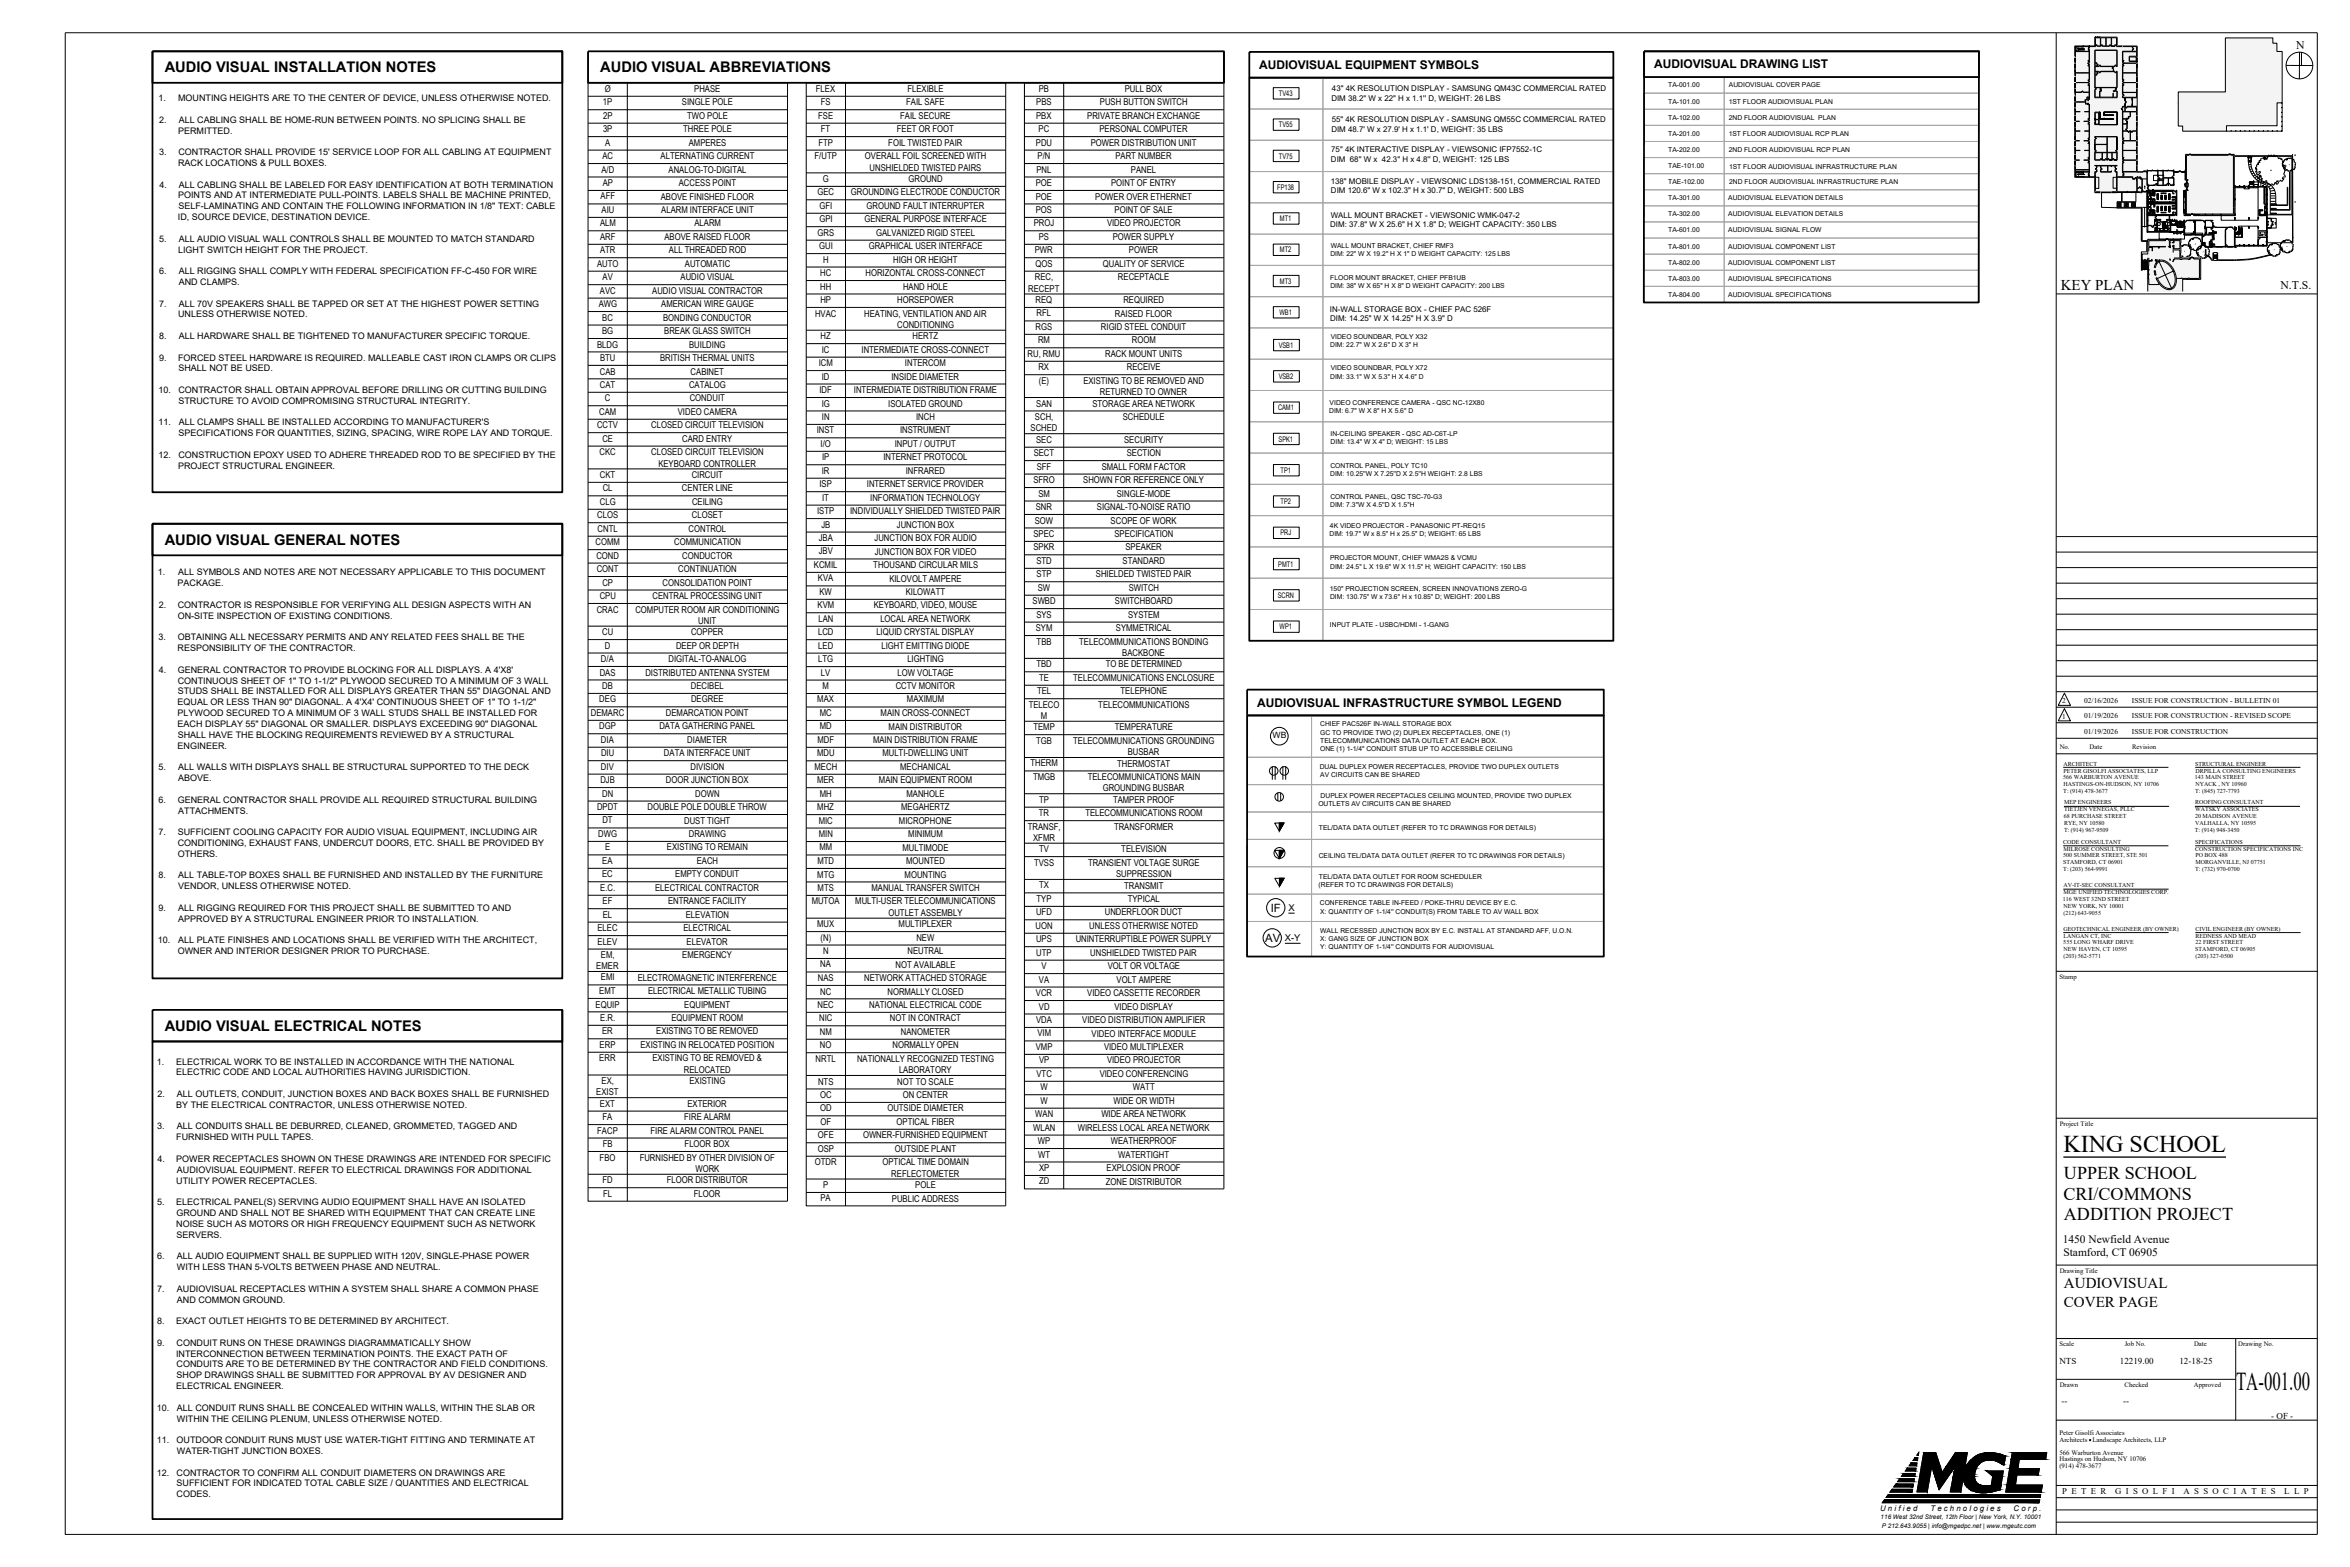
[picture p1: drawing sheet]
<svg xmlns="http://www.w3.org/2000/svg" width="914mm" height="610mm" viewBox="0 0 914 610" stroke-linecap="round" stroke-linejoin="round" font-family="sans-serif">
<defs><g id="words">
<text font-size="10" x="870.1" y="540.7">TA-001.00</text>
<text font-size="9.4" x="802.9" y="448.1">KING SCHOOL</text>
<g font-size="7">
<text x="803.1" y="458.6">UPPER SCHOOL</text>
<text x="802.9" y="466.7">CRI/COMMONS</text>
<text x="803.1" y="474.6">ADDITION PROJECT</text>
</g>
<g font-size="5.9">
<text x="803.1" y="501.1">AUDIOVISUAL</text>
<text x="803.1" y="508.3">COVER PAGE</text>
</g>
<text font-size="5.8" x="801.9" y="112.8">KEY PLAN</text>
<g font-size="5.7">
<text x="64.1" y="28.1">AUDIO VISUAL INSTALLATION NOTES</text>
<text x="233.6" y="28.1">AUDIO VISUAL ABBREVIATIONS</text>
<text x="64.1" y="211.9">AUDIO VISUAL GENERAL NOTES</text>
<text x="64.1" y="401">AUDIO VISUAL ELECTRICAL NOTES</text>
</g>
<g font-size="4.7">
<text x="490" y="26.9">AUDIOVISUAL EQUIPMENT SYMBOLS</text>
<text x="643.6" y="26.6">AUDIOVISUAL DRAWING LIST</text>
<text x="489.2" y="275">AUDIOVISUAL INFRASTRUCTURE SYMBOL LEGEND</text>
</g>
<g font-size="4.6">
<text x="893.5" y="19.1">N</text>
<text x="887.3" y="112.5">N.T.S.</text>
</g>
<g font-size="4.5">
<text x="802.6" y="483.7">1450 Newfield Avenue</text>
<text x="802.9" y="488.8">Stamford, CT 06905</text>
</g>
<g font-size="4.4">
<text x="494.5" y="354.9">IF</text>
<text x="492.3" y="366.6">AV</text>
</g>
<g font-size="3.7">
<text x="235.3" y="35.8">Ø</text>
<text x="270.2" y="35.8">PHASE</text>
<text x="317.5" y="35.7">FLEX</text>
<text x="353.1" y="35.7">FLEXIBLE</text>
<text x="404.2" y="35.7">PB</text>
<text x="437.6" y="35.8">PULL BOX</text>
<text x="234.5" y="41">1P</text>
<text x="265.4" y="41">SINGLE POLE</text>
<text x="319.4" y="41">FS</text>
<text x="352.6" y="41">FAIL SAFE</text>
<text x="403.2" y="41">PBS</text>
<text x="428" y="41">PUSH BUTTON SWITCH</text>
<text x="234.7" y="46.2">2P</text>
<text x="267.4" y="46.2">TWO POLE</text>
<text x="318.4" y="46.2">FSE</text>
<text x="350.3" y="46.2">FAIL SECURE</text>
<text x="403.1" y="46.2">PBX</text>
<text x="423" y="46.2">PRIVATE BRANCH EXCHANGE</text>
<text x="234.6" y="51.4">3P</text>
<text x="265.8" y="51.5">THREE POLE</text>
<text x="319.4" y="51.4">FT</text>
<text x="349" y="51.5">FEET OR FOOT</text>
<text x="404.1" y="51.5">PC</text>
<text x="427.8" y="51.5">PERSONAL COMPUTER</text>
<text x="235.5" y="56.6">A</text>
<text x="268" y="56.7">AMPERES</text>
<text x="318.5" y="56.6">FTP</text>
<text x="345.7" y="56.7">FOIL TWISTED PAIR</text>
<text x="403.1" y="56.6">PDU</text>
<text x="424.4" y="56.7">POWER DISTRIBUTION UNIT</text>
<text x="234.4" y="61.9">AC</text>
<text x="257.1" y="61.9">ALTERNATING CURRENT</text>
<text x="317" y="61.9">F/UTP</text>
<text x="336.5" y="61.9">OVERALL FOIL SCREENED WITH</text>
<text x="403.8" y="61.9">P/N</text>
<text x="434" y="61.9">PART NUMBER</text>
<text x="234" y="67.2">A/D</text>
<text x="260.2" y="67.2">ANALOG-TO-DIGITAL</text>
<text x="320.2" y="70.8">G</text>
<text x="338.4" y="66.3">UNSHIELDED TWISTED PAIRS</text>
<text x="353.5" y="70.8">GROUND</text>
<text x="403.3" y="67.1">PNL</text>
<text x="440.1" y="67.1">PANEL</text>
<text x="233.7" y="77.6">AFF</text>
<text x="234.5" y="72.3">AP</text>
<text x="257.1" y="77.6">ABOVE FINISHED FLOOR</text>
<text x="264.1" y="72.4">ACCESS POINT</text>
<text x="318.1" y="76">GEC</text>
<text x="331" y="76">GROUNDING ELECTRODE CONDUCTOR</text>
<text x="403" y="72.4">POE</text>
<text x="403" y="77.6">POE</text>
<text x="426.1" y="77.6">POWER OVER ETHERNET</text>
<text x="432.4" y="72.4">POINT OF ENTRY</text>
<text x="234.1" y="82.8">AIU</text>
<text x="257.3" y="82.9">ALARM INTERFACE UNIT</text>
<text x="318.9" y="81.3">GFI</text>
<text x="337.2" y="81.3">GROUND FAULT INTERRUPTER</text>
<text x="403" y="82.9">POS</text>
<text x="433.7" y="82.9">POINT OF SALE</text>
<text x="233.5" y="88.1">ALM</text>
<text x="270.2" y="88.1">ALARM</text>
<text x="318.8" y="86.5">GPI</text>
<text x="336.3" y="86.5">GENERAL PURPOSE INTERFACE</text>
<text x="402.3" y="88.1">PROJ</text>
<text x="430.7" y="88.1">VIDEO PROJECTOR</text>
<text x="233.5" y="93.3">ARF</text>
<text x="258.6" y="93.3">ABOVE RAISED FLOOR</text>
<text x="318.1" y="91.7">GRS</text>
<text x="340.9" y="91.7">GALVANIZED RIGID STEEL</text>
<text x="404.2" y="93.3">PS</text>
<text x="433" y="93.3">POWER SUPPLY</text>
<text x="233.5" y="98.5">ATR</text>
<text x="260.3" y="98.6">ALL THREADED ROD</text>
<text x="318.7" y="97">GUI</text>
<text x="338" y="97">GRAPHICAL USER INTERFACE</text>
<text x="402.7" y="98.5">PWR</text>
<text x="439.3" y="98.6">POWER</text>
<text x="232.4" y="103.8">AUTO</text>
<text x="266.5" y="103.8">AUTOMATIC</text>
<text x="319.1" y="107.4">HC</text>
<text x="320.3" y="102.2">H</text>
<text x="336.8" y="107.4">HORIZONTAL CROSS-CONNECT</text>
<text x="347.6" y="102.2">HIGH OR HEIGHT</text>
<text x="402.9" y="103.8">QOS</text>
<text x="429.2" y="103.8">QUALITY OF SERVICE</text>
<text x="234.5" y="109">AV</text>
<text x="264.8" y="109">AUDIO VISUAL</text>
<text x="319.2" y="112.6">HH</text>
<text x="351.4" y="112.7">HAND HOLE</text>
<text x="400.1" y="113.5">RECEPT</text>
<text x="402.7" y="109">REC,</text>
<text x="435" y="109">RECEPTACLE</text>
<text x="233" y="119.5">AWG</text>
<text x="233.4" y="114.3">AVC</text>
<text x="253.8" y="114.3">AUDIO VISUAL CONTRACTOR</text>
<text x="257.3" y="119.5">AMERICAN WIRE GAUGE</text>
<text x="319.2" y="117.9">HP</text>
<text x="349.1" y="117.9">HORSEPOWER</text>
<text x="402.9" y="117.9">REQ</text>
<text x="437.1" y="117.9">REQUIRED</text>
<text x="234.3" y="124.7">BC</text>
<text x="258" y="124.7">BONDING CONDUCTOR</text>
<text x="317.1" y="123.1">HVAC</text>
<text x="336.3" y="123.1">HEATING, VENTILATION AND AIR</text>
<text x="403.4" y="123.1">RFL</text>
<text x="433.8" y="123.1">RAISED FLOOR</text>
<text x="234.3" y="130">BG</text>
<text x="258.5" y="130">BREAK GLASS SWITCH</text>
<text x="319.3" y="132">HZ</text>
<text x="349.1" y="127.6">CONDITIONING</text>
<text x="355.1" y="132">HERTZ</text>
<text x="402.9" y="128.4">RGS</text>
<text x="428.4" y="128.4">RIGID STEEL CONDUIT</text>
<text x="232.3" y="135.2">BLDG</text>
<text x="268.2" y="135.2">BUILDING</text>
<text x="319.8" y="137.2">IC</text>
<text x="335.2" y="137.2">INTERMEDIATE CROSS-CONNECT</text>
<text x="403.9" y="133.6">RM</text>
<text x="440.4" y="133.6">ROOM</text>
<text x="233.5" y="140.4">BTU</text>
<text x="256.8" y="140.4">BRITISH THERMAL UNITS</text>
<text x="318.6" y="142.5">ICM</text>
<text x="352.1" y="142.5">INTERCOM</text>
<text x="399.8" y="138.8">RU, RMU</text>
<text x="430" y="138.8">RACK MOUNT UNITS</text>
<text x="233.4" y="145.7">CAB</text>
<text x="268.7" y="145.7">CABINET</text>
<text x="319.8" y="147.7">ID</text>
<text x="346.9" y="147.7">INSIDE DIAMETER</text>
<text x="404.1" y="144">RX</text>
<text x="404.2" y="149.3">(E)</text>
<text x="421.5" y="149.3">EXISTING TO BE REMOVED AND</text>
<text x="438.4" y="144.1">RECEIVE</text>
<text x="233.4" y="150.9">CAT</text>
<text x="268.1" y="150.9">CATALOG</text>
<text x="318.9" y="152.9">IDF</text>
<text x="332.3" y="152.9">INTERMEDIATE DISTRIBUTION FRAME</text>
<text x="428" y="153.7">RETURNED TO OWNER</text>
<text x="233.2" y="161.4">CAM</text>
<text x="235.4" y="156.1">C</text>
<text x="263.8" y="161.4">VIDEO CAMERA</text>
<text x="268.4" y="156.1">CONDUIT</text>
<text x="319.7" y="158.2">IG</text>
<text x="345.6" y="158.2">ISOLATED GROUND</text>
<text x="403.2" y="158.2">SAN</text>
<text x="425.1" y="158.2">STORAGE AREA NETWORK</text>
<text x="232.3" y="166.6">CCTV</text>
<text x="253.4" y="166.6">CLOSED CIRCUIT TELEVISION</text>
<text x="319.8" y="163.4">IN</text>
<text x="356.5" y="163.4">INCH</text>
<text x="401" y="167.8">SCHED</text>
<text x="402.7" y="163.4">SCH,</text>
<text x="436.9" y="163.4">SCHEDULE</text>
<text x="234.4" y="171.9">CE</text>
<text x="265.5" y="171.9">CARD ENTRY</text>
<text x="317.8" y="168.6">INST</text>
<text x="319.3" y="173.9">I/O</text>
<text x="348.1" y="173.9">INPUT / OUTPUT</text>
<text x="350.2" y="168.6">INSTRUMENT</text>
<text x="403.2" y="172.3">SEC</text>
<text x="437.4" y="172.3">SECURITY</text>
<text x="233.3" y="177.1">CKC</text>
<text x="253.4" y="177.1">CLOSED CIRCUIT TELEVISION</text>
<text x="319.8" y="179.1">IP</text>
<text x="343.7" y="179.1">INTERNET PROTOCOL</text>
<text x="402.2" y="177.5">SECT</text>
<text x="438.4" y="177.5">SECTION</text>
<text x="233.4" y="185.9">CKT</text>
<text x="256.2" y="181.5">KEYBOARD CONTROLLER</text>
<text x="269.2" y="185.9">CIRCUIT</text>
<text x="319.7" y="184.3">IR</text>
<text x="352.4" y="184.3">INFRARED</text>
<text x="403.4" y="182.7">SFF</text>
<text x="428.7" y="182.7">SMALL FORM FACTOR</text>
<text x="234.5" y="191.2">CL</text>
<text x="265.4" y="191.2">CENTER LINE</text>
<text x="318.9" y="189.6">ISP</text>
<text x="337.3" y="189.6">INTERNET SERVICE PROVIDER</text>
<text x="402.1" y="188">SFRO</text>
<text x="421.5" y="188">SHOWN FOR REFERENCE ONLY</text>
<text x="233.4" y="196.4">CLG</text>
<text x="269.3" y="196.4">CEILING</text>
<text x="319.9" y="194.8">IT</text>
<text x="338.6" y="194.8">INFORMATION TECHNOLOGY</text>
<text x="404" y="193.2">SM</text>
<text x="434.6" y="193.2">SINGLE-MODE</text>
<text x="232.4" y="201.7">CLOS</text>
<text x="269.2" y="201.7">CLOSET</text>
<text x="317.9" y="200">ISTP</text>
<text x="330.8" y="200">INDIVIDUALLY SHIELDED TWISTED PAIR</text>
<text x="402.6" y="203.7">SOW</text>
<text x="403" y="198.4">SNR</text>
<text x="426.8" y="198.4">SIGNAL-TO-NOISE RATIO</text>
<text x="432.2" y="203.7">SCOPE OF WORK</text>
<text x="232.5" y="206.9">CNTL</text>
<text x="267.9" y="206.9">CONTROL</text>
<text x="319.6" y="205.2">JB</text>
<text x="349" y="205.3">JUNCTION BOX</text>
<text x="402.1" y="208.9">SPEC</text>
<text x="433.6" y="208.9">SPECIFICATION</text>
<text x="231.8" y="212.1">COMM</text>
<text x="262.3" y="212.1">COMMUNICATION</text>
<text x="318.6" y="210.5">JBA</text>
<text x="318.6" y="215.7">JBV</text>
<text x="340.3" y="210.5">JUNCTION BOX FOR AUDIO</text>
<text x="340.4" y="215.8">JUNCTION BOX FOR VIDEO</text>
<text x="402.1" y="214.1">SPKR</text>
<text x="437.9" y="214.1">SPEAKER</text>
<text x="232.1" y="217.4">COND</text>
<text x="265.5" y="217.4">CONDUCTOR</text>
<text x="316.7" y="221">KCMIL</text>
<text x="339.8" y="221">THOUSAND CIRCULAR MILS</text>
<text x="403.3" y="219.4">STD</text>
<text x="436.8" y="219.4">STANDARD</text>
<text x="232.2" y="222.6">CONT</text>
<text x="234.4" y="227.8">CP</text>
<text x="257.8" y="227.8">CONSOLIDATION POINT</text>
<text x="263.9" y="222.6">CONTINUATION</text>
<text x="318.2" y="226.2">KVA</text>
<text x="346.1" y="226.2">KILOVOLT AMPERE</text>
<text x="403.3" y="224.6">STP</text>
<text x="426.4" y="224.6">SHIELDED TWISTED PAIR</text>
<text x="233.3" y="233.1">CPU</text>
<text x="253.9" y="233.1">CENTRAL PROCESSING UNIT</text>
<text x="318.8" y="231.4">KW</text>
<text x="352.4" y="231.5">KILOWATT</text>
<text x="403.8" y="229.8">SW</text>
<text x="439.2" y="229.8">SWITCH</text>
<text x="232.2" y="238.3">CRAC</text>
<text x="247.2" y="238.3">COMPUTER ROOM AIR CONDITIONING</text>
<text x="318.1" y="236.6">KVM</text>
<text x="340" y="236.7">KEYBOARD, VIDEO, MOUSE</text>
<text x="401.8" y="235.1">SWBD</text>
<text x="433.8" y="235.1">SWITCHBOARD</text>
<text x="271.7" y="242.7">UNIT</text>
<text x="318.5" y="241.9">LAN</text>
<text x="342.6" y="241.9">LOCAL AREA NETWORK</text>
<text x="403" y="245.6">SYM</text>
<text x="403.2" y="240.3">SYS</text>
<text x="434.2" y="245.6">SYMMETRICAL</text>
<text x="438.9" y="240.3">SYSTEM</text>
<text x="234.3" y="247.1">CU</text>
<text x="268.9" y="247.1">COPPER</text>
<text x="318.3" y="247.2">LCD</text>
<text x="341" y="247.2">LIQUID CRYSTAL DISPLAY</text>
<text x="403.4" y="250.7">TBB</text>
<text x="419.9" y="250.8">TELECOMMUNICATIONS BONDING</text>
<text x="233.8" y="257.6">D/A</text>
<text x="235.4" y="252.3">D</text>
<text x="260.1" y="257.6">DIGITAL-TO-ANALOG</text>
<text x="263" y="252.3">DEEP OR DEPTH</text>
<text x="318.4" y="252.3">LED</text>
<text x="318.4" y="257.6">LTG</text>
<text x="343" y="252.4">LIGHT EMITTING DIODE</text>
<text x="353.1" y="257.6">LIGHTING</text>
<text x="436.7" y="255.2">BACKBONE</text>
<text x="233.3" y="262.8">DAS</text>
<text x="251.1" y="262.8">DISTRIBUTED ANTENNA SYSTEM</text>
<text x="319.4" y="262.8">LV</text>
<text x="349.2" y="262.9">LOW VOLTAGE</text>
<text x="403.3" y="259.6">TBD</text>
<text x="430.3" y="259.7">TO BE DETERMINED</text>
<text x="234.3" y="268">DB</text>
<text x="268.8" y="268.1">DECIBEL</text>
<text x="320.1" y="268.1">M</text>
<text x="348.5" y="268.1">CCTV MONITOR</text>
<text x="404.4" y="264.8">TE</text>
<text x="417.6" y="264.9">TELECOMMUNICATIONS ENCLOSURE</text>
<text x="233.2" y="273.3">DEG</text>
<text x="268.9" y="273.3">DEGREE</text>
<text x="318" y="273.3">MAX</text>
<text x="352.9" y="273.3">MAXIMUM</text>
<text x="400.3" y="275.4">TELECO</text>
<text x="403.5" y="270.1">TEL</text>
<text x="427.4" y="275.4">TELECOMMUNICATIONS</text>
<text x="436" y="270.1">TELEPHONE</text>
<text x="229.9" y="278.5">DEMARC</text>
<text x="259.1" y="278.5">DEMARCATION POINT</text>
<text x="319" y="278.6">MC</text>
<text x="342.7" y="278.6">MAIN CROSS-CONNECT</text>
<text x="405" y="279.7">M</text>
<text x="233.2" y="283.8">DGP</text>
<text x="256.6" y="283.8">DATA GATHERING PANEL</text>
<text x="319" y="283.8">MD</text>
<text x="345.8" y="283.8">MAIN DISTRIBUTOR</text>
<text x="402.1" y="284.1">TEMP</text>
<text x="433.8" y="284.1">TEMPERATURE</text>
<text x="233.8" y="288.9">DIA</text>
<text x="267.4" y="288.9">DIAMETER</text>
<text x="318.1" y="289">MDF</text>
<text x="339.7" y="289">MAIN DISTRIBUTION FRAME</text>
<text x="403.2" y="289.3">TGB</text>
<text x="417.6" y="289.3">TELECOMMUNICATIONS GROUNDING</text>
<text x="438.8" y="293.8">BUSBAR</text>
<text x="233.8" y="299.4">DIV</text>
<text x="233.9" y="294.2">DIU</text>
<text x="258.4" y="294.2">DATA INTERFACE UNIT</text>
<text x="268.7" y="299.5">DIVISION</text>
<text x="316.9" y="299.5">MECH</text>
<text x="317.9" y="294.2">MDU</text>
<text x="343.3" y="294.3">MULTI-DWELLING UNIT</text>
<text x="350.3" y="299.5">MECHANICAL</text>
<text x="401" y="298.2">THERM</text>
<text x="434.7" y="298.2">THERMOSTAT</text>
<text x="233.6" y="304.7">DJB</text>
<text x="259.1" y="304.7">DOOR JUNCTION BOX</text>
<text x="317.9" y="304.7">MER</text>
<text x="342" y="304.7">MAIN EQUIPMENT ROOM</text>
<text x="402" y="303.4">TMGB</text>
<text x="423.2" y="303.4">TELECOMMUNICATIONS MAIN</text>
<text x="234.3" y="309.9">DN</text>
<text x="270.5" y="309.9">DOWN</text>
<text x="319" y="309.9">MH</text>
<text x="352.7" y="310">MANHOLE</text>
<text x="429.1" y="307.9">GROUNDING BUSBAR</text>
<text x="232.3" y="315.1">DPDT</text>
<text x="251.9" y="315.2">DOUBLE POLE DOUBLE THROW</text>
<text x="318" y="315.2">MHZ</text>
<text x="350.7" y="315.2">MEGAHERTZ</text>
<text x="404.2" y="317.5">TR</text>
<text x="404.3" y="312.3">TP</text>
<text x="422.3" y="317.5">TELECOMMUNICATIONS ROOM</text>
<text x="433.1" y="312.3">TAMPER PROOF</text>
<text x="234.4" y="320.4">DT</text>
<text x="266.2" y="320.4">DUST TIGHT</text>
<text x="318.6" y="320.4">MIC</text>
<text x="349.8" y="320.4">MICROPHONE</text>
<text x="399.9" y="322.8">TRANSF,</text>
<text x="433.5" y="322.8">TRANSFORMER</text>
<text x="232.8" y="325.6">DWG</text>
<text x="268" y="325.6">DRAWING</text>
<text x="318.6" y="325.6">MIN</text>
<text x="353.4" y="325.6">MINIMUM</text>
<text x="402" y="327.2">XFMR</text>
<text x="235.4" y="330.8">E</text>
<text x="259.5" y="330.9">EXISTING TO REMAIN</text>
<text x="318.9" y="330.9">MM</text>
<text x="351.1" y="330.9">MULTIMODE</text>
<text x="404.3" y="331.5">TV</text>
<text x="436.3" y="331.6">TELEVISION</text>
<text x="234.3" y="341.3">EC</text>
<text x="234.3" y="336.1">EA</text>
<text x="262.8" y="341.3">EMPTY CONDUIT</text>
<text x="271.1" y="336.1">EACH</text>
<text x="318" y="341.4">MTG</text>
<text x="318.1" y="336.1">MTD</text>
<text x="352" y="341.4">MOUNTING</text>
<text x="352.6" y="336.1">MOUNTED</text>
<text x="402.4" y="336.8">TVSS</text>
<text x="423.4" y="336.8">TRANSIENT VOLTAGE SURGE</text>
<text x="434.3" y="341.2">SUPPRESSION</text>
<text x="233.6" y="346.6">E.C.</text>
<text x="254.9" y="346.6">ELECTRICAL CONTRACTOR</text>
<text x="318.2" y="346.6">MTS</text>
<text x="339.1" y="346.6">MANUAL TRANSFER SWITCH</text>
<text x="404.3" y="345.6">TX</text>
<text x="437.4" y="345.7">TRANSMIT</text>
<text x="234.5" y="351.8">EF</text>
<text x="259.9" y="351.8">ENTRANCE FACILITY</text>
<text x="315.8" y="351.9">MUTOA</text>
<text x="332.8" y="351.9">MULTI-USER TELECOMMUNICATIONS</text>
<text x="403.4" y="350.8">TYP</text>
<text x="438.8" y="350.9">TYPICAL</text>
<text x="234.6" y="357">EL</text>
<text x="266.9" y="357">ELEVATION</text>
<text x="345.7" y="356.3">OUTLET ASSEMBLY</text>
<text x="403.1" y="356.1">UFD</text>
<text x="429.9" y="356.1">UNDERFLOOR DUCT</text>
<text x="501.3" y="354.5">X</text>
<text x="232.5" y="362.3">ELEC</text>
<text x="266" y="362.3">ELECTRICAL</text>
<text x="317.9" y="360.7">MUX</text>
<text x="319.3" y="366">(N)</text>
<text x="349.7" y="360.7">MULTIPLEXER</text>
<text x="356.6" y="365.9">NEW</text>
<text x="402.9" y="361.4">UON</text>
<text x="423.9" y="361.4">UNLESS OTHERWISE NOTED</text>
<text x="232.5" y="367.5">ELEV</text>
<text x="267.2" y="367.5">ELEVATOR</text>
<text x="320.3" y="371.1">N</text>
<text x="353.1" y="371.1">NEUTRAL</text>
<text x="403.1" y="366.6">UPS</text>
<text x="403.2" y="371.8">UTP</text>
<text x="418.5" y="366.6">UNINTERRUPTIBLE POWER SUPPLY</text>
<text x="424.2" y="371.8">UNSHIELDED TWISTED PAIR</text>
<text x="500" y="366.2">X-Y</text>
<text x="232" y="377.1">EMER</text>
<text x="233.8" y="372.7">EM,</text>
<text x="265.5" y="372.7">EMERGENCY</text>
<text x="319.2" y="376.4">NA</text>
<text x="348.5" y="376.4">NOT AVAILABLE</text>
<text x="405.3" y="377">V</text>
<text x="431" y="377.1">VOLT OR VOLTAGE</text>
<text x="233.8" y="381.4">EMI</text>
<text x="248.2" y="381.5">ELECTROMAGNETIC INTERFERENCE</text>
<text x="318.2" y="381.7">NAS</text>
<text x="336.2" y="381.7">NETWORK ATTACHED STORAGE</text>
<text x="404.2" y="382.2">VA</text>
<text x="434.5" y="382.3">VOLT AMPERE</text>
<text x="233.2" y="386.7">EMT</text>
<text x="252.2" y="386.7">ELECTRICAL METALLIC TUBING</text>
<text x="319.1" y="386.9">NC</text>
<text x="345.3" y="386.9">NORMALLY CLOSED</text>
<text x="403.1" y="387.5">VCR</text>
<text x="423.1" y="387.5">VIDEO CASSETTE RECORDER</text>
<text x="231.7" y="391.9">EQUIP</text>
<text x="266.3" y="391.9">EQUIPMENT</text>
<text x="318.1" y="392.1">NEC</text>
<text x="338.2" y="392.1">NATIONAL ELECTRICAL CODE</text>
<text x="404.2" y="392.7">VD</text>
<text x="433.6" y="392.8">VIDEO DISPLAY</text>
<text x="233.6" y="397.1">E.R.</text>
<text x="261.3" y="397.2">EQUIPMENT ROOM</text>
<text x="318.7" y="397.4">NIC</text>
<text x="346.3" y="397.4">NOT IN CONTRACT</text>
<text x="403.2" y="398">VDA</text>
<text x="421.1" y="398">VIDEO DISTRIBUTION AMPLIFIER</text>
<text x="233.3" y="407.6">ERP</text>
<text x="234.3" y="402.4">ER</text>
<text x="249.2" y="407.6">EXISTING IN RELOCATED POSITION</text>
<text x="255.3" y="402.4">EXISTING TO BE REMOVED</text>
<text x="319" y="402.5">NM</text>
<text x="319" y="407.8">NO</text>
<text x="347.3" y="407.8">NORMALLY OPEN</text>
<text x="350.5" y="402.6">NANOMETER</text>
<text x="403.7" y="403.2">VIM</text>
<text x="424.7" y="403.2">VIDEO INTERFACE MODULE</text>
<text x="233.2" y="412.8">ERR</text>
<text x="253.9" y="412.9">EXISTING TO BE REMOVED &amp;</text>
<text x="317.4" y="413">NRTL</text>
<text x="333.5" y="413.1">NATIONALLY RECOGNIZED TESTING</text>
<text x="403.1" y="408.4">VMP</text>
<text x="404.3" y="413.7">VP</text>
<text x="429.6" y="408.5">VIDEO MULTIPLEXER</text>
<text x="430.7" y="413.7">VIDEO PROJECTOR</text>
<text x="266.1" y="417.3">RELOCATED</text>
<text x="349.8" y="417.5">LABORATORY</text>
<text x="403.3" y="418.9">VTC</text>
<text x="427.9" y="418.9">VIDEO CONFERENCING</text>
<text x="234.1" y="421.7">EX,</text>
<text x="268.2" y="421.7">EXISTING</text>
<text x="318.3" y="421.9">NTS</text>
<text x="349.1" y="421.9">NOT TO SCALE</text>
<text x="404.8" y="424.1">W</text>
<text x="440.8" y="424.1">WATT</text>
<text x="232" y="426.1">EXIST</text>
<text x="233.4" y="430.5">EXT</text>
<text x="267.5" y="430.6">EXTERIOR</text>
<text x="319.1" y="427.2">OC</text>
<text x="351.3" y="427.2">ON CENTER</text>
<text x="404.8" y="429.4">W</text>
<text x="433.3" y="429.4">WIDE OR WIDTH</text>
<text x="234.4" y="435.7">FA</text>
<text x="266.3" y="435.7">FIRE ALARM</text>
<text x="319.1" y="432.4">OD</text>
<text x="319.3" y="437.6">OF</text>
<text x="345.3" y="432.4">OUTSIDE DIAMETER</text>
<text x="348.9" y="437.6">OPTICAL FIBER</text>
<text x="402.8" y="434.6">WAN</text>
<text x="428.5" y="434.6">WIDE AREA NETWORK</text>
<text x="232.4" y="441">FACP</text>
<text x="253.1" y="441">FIRE ALARM CONTROL PANEL</text>
<text x="318.3" y="442.9">OFE</text>
<text x="335.8" y="442.9">OWNER-FURNISHED EQUIPMENT</text>
<text x="402" y="439.8">WLAN</text>
<text x="419.4" y="439.9">WIRELESS LOCAL AREA NETWORK</text>
<text x="234.5" y="446.2">FB</text>
<text x="266.4" y="446.3">FLOOR BOX</text>
<text x="318.2" y="448.1">OSP</text>
<text x="348.2" y="448.1">OUTSIDE PLANT</text>
<text x="403.9" y="445.1">WP</text>
<text x="432.3" y="445.1">WEATHERPROOF</text>
<text x="233.3" y="451.5">FBO</text>
<text x="248.9" y="451.5">FURNISHED BY OTHER DIVISION OF</text>
<text x="270.6" y="455.9">WORK</text>
<text x="317.1" y="453.3">OTDR</text>
<text x="343.4" y="453.3">OPTICAL TIME DOMAIN</text>
<text x="403.9" y="450.3">WT</text>
<text x="404.3" y="455.5">XP</text>
<text x="430.6" y="455.6">EXPLOSION PROOF</text>
<text x="435.1" y="450.3">WATERTIGHT</text>
<text x="234.4" y="460.3">FD</text>
<text x="259.4" y="460.4">FLOOR DISTRIBUTOR</text>
<text x="346.8" y="457.7">REFLECTOMETER</text>
<text x="404.3" y="460.8">ZD</text>
<text x="430.3" y="460.8">ZONE DISTRIBUTOR</text>
<text x="234.6" y="465.5">FL</text>
<text x="270" y="465.6">FLOOR</text>
<text x="319.2" y="467.4">PA</text>
<text x="320.3" y="462.2">P</text>
<text x="347" y="467.4">PUBLIC ADDRESS</text>
<text x="356.1" y="462.2">POLE</text>
</g>
<g font-size="3.5">
<text x="61.7" y="39.4">1.</text>
<text x="69.3" y="39.4">MOUNTING HEIGHTS ARE TO THE CENTER OF DEVICE, UNLESS OTHERWISE NOTED.</text>
<text x="62" y="47.8">2.</text>
<text x="69.6" y="47.8">ALL CABLING SHALL BE HOME-RUN BETWEEN POINTS. NO SPLICING SHALL BE</text>
<text x="69.3" y="51.9">PERMITTED.</text>
<text x="61.9" y="60.3">3.</text>
<text x="69.3" y="64.6">RACK LOCATIONS &amp; PULL BOXES.</text>
<text x="69.4" y="60.3">CONTRACTOR SHALL PROVIDE 15' SERVICE LOOP FOR ALL CABLING AT EQUIPMENT</text>
<text x="62" y="73">4.</text>
<text x="69.3" y="77.2">POINTS AND AT INTERMEDIATE PULL-POINTS. LABELS SHALL BE MACHINE PRINTED,</text>
<text x="69.6" y="73">ALL CABLING SHALL BE LABELED FOR EASY IDENTIFICATION AT BOTH TERMINATION</text>
<text x="69.4" y="81.4">SELF-LAMINATING AND CONTAIN THE FOLLOWING INFORMATION IN 1/8&quot; TEXT: CABLE</text>
<text x="69.3" y="85.6">ID, SOURCE DEVICE, DESTINATION DEVICE.</text>
<text x="61.9" y="94">5.</text>
<text x="69.6" y="94">ALL AUDIO VISUAL WALL CONTROLS SHALL BE MOUNTED TO MATCH STANDARD</text>
<text x="69.3" y="98.2">LIGHT SWITCH HEIGHT FOR THE PROJECT.</text>
<text x="61.9" y="106.6">6.</text>
<text x="69.6" y="106.6">ALL RIGGING SHALL COMPLY WITH FEDERAL SPECIFICATION FF-C-450 FOR WIRE</text>
<text x="69.6" y="110.8">AND CLAMPS.</text>
<text x="61.9" y="119.3">7.</text>
<text x="69.6" y="119.3">ALL 70V SPEAKERS SHALL BE TAPPED OR SET AT THE HIGHEST POWER SETTING</text>
<text x="69.3" y="123.5">UNLESS OTHERWISE NOTED.</text>
<text x="61.9" y="131.9">8.</text>
<text x="69.6" y="131.9">ALL HARDWARE SHALL BE TIGHTENED TO MANUFACTURER SPECIFIC TORQUE.</text>
<text x="61.9" y="140.3">9.</text>
<text x="69.3" y="140.3">FORCED STEEL HARDWARE IS REQUIRED. MALLEABLE CAST IRON CLAMPS OR CLIPS</text>
<text x="69.4" y="144.5">SHALL NOT BE USED.</text>
<text x="61.7" y="152.9">10.</text>
<text x="69.4" y="152.9">CONTRACTOR SHALL OBTAIN APPROVAL BEFORE DRILLING OR CUTTING BUILDING</text>
<text x="69.4" y="157.1">STRUCTURE TO AVOID COMPROMISING STRUCTURAL INTEGRITY.</text>
<text x="61.7" y="165.5">11.</text>
<text x="69.6" y="165.5">ALL CLAMPS SHALL BE INSTALLED ACCORDING TO MANUFACTURER'S</text>
<text x="69.4" y="169.7">SPECIFICATIONS FOR QUANTITIES, SIZING, SPACING, WIRE ROPE LAY AND TORQUE.</text>
<text x="61.7" y="178.1">12.</text>
<text x="69.4" y="178.1">CONSTRUCTION EPOXY USED TO ADHERE THREADED ROD TO BE SPECIFIED BY THE</text>
<text x="69.3" y="182.3">PROJECT STRUCTURAL ENGINEER.</text>
<text x="61.5" y="223.9">1.</text>
<text x="69.4" y="223.9">ALL SYMBOLS AND NOTES ARE NOT NECESSARY APPLICABLE TO THIS DOCUMENT</text>
<text x="69.1" y="228.1">PACKAGE.</text>
<text x="61.7" y="236.5">2.</text>
<text x="69.2" y="236.5">CONTRACTOR IS RESPONSIBLE FOR VERIFYING ALL DESIGN ASPECTS WITH AN</text>
<text x="69.2" y="240.7">ON-SITE INSPECTION OF EXISTING CONDITIONS.</text>
<text x="61.7" y="249.1">3.</text>
<text x="69.2" y="249.1">OBTAINING ALL NECESSARY PERMITS AND ANY RELATED FEES SHALL BE THE</text>
<text x="69.1" y="253.3">RESPONSIBILITY OF THE CONTRACTOR.</text>
<text x="61.8" y="261.7">4.</text>
<text x="69.2" y="261.7">GENERAL CONTRACTOR TO PROVIDE BLOCKING FOR ALL DISPLAYS. A 4'X8'</text>
<text x="69.2" y="265.9">CONTINUOUS SHEET OF 1&quot; TO 1-1/2&quot; PLYWOOD SECURED TO A MINIMUM OF 3 WALL</text>
<text x="69.1" y="274.4">EQUAL OR LESS THAN 90&quot; DIAGONAL. A 4'X4' CONTINUOUS SHEET OF 1&quot; TO 1-1/2&quot;</text>
<text x="69.2" y="270.2">STUDS SHALL BE INSTALLED FOR ALL DISPLAYS GREATER THAN 55&quot; DIAGONAL AND</text>
<text x="69.1" y="278.6">PLYWOOD SECURED TO A MINIMUM OF 3 WALL STUDS SHALL BE INSTALLED FOR</text>
<text x="69.1" y="282.8">EACH DISPLAY 55&quot; DIAGONAL OR SMALLER. DISPLAYS EXCEEDING 90&quot; DIAGONAL</text>
<text x="69.2" y="287">SHALL HAVE THE BLOCKING REQUIREMENTS REVIEWED BY A STRUCTURAL</text>
<text x="69.1" y="291.3">ENGINEER.</text>
<text x="61.7" y="299.7">5.</text>
<text x="69.4" y="299.7">ALL WALLS WITH DISPLAYS SHALL BE STRUCTURAL SUPPORTED TO THE DECK</text>
<text x="69.4" y="303.9">ABOVE.</text>
<text x="61.7" y="312.3">6.</text>
<text x="69.2" y="312.3">GENERAL CONTRACTOR SHALL PROVIDE ALL REQUIRED STRUCTURAL BUILDING</text>
<text x="69.4" y="316.5">ATTACHMENTS.</text>
<text x="61.7" y="324.9">7.</text>
<text x="69.2" y="329.1">CONDITIONING, EXHAUST FANS, UNDERCUT DOORS, ETC. SHALL BE PROVIDED BY</text>
<text x="69.2" y="324.9">SUFFICIENT COOLING CAPACITY FOR AUDIO VISUAL EQUIPMENT, INCLUDING AIR</text>
<text x="69.2" y="333.3">OTHERS.</text>
<text x="61.7" y="341.7">8.</text>
<text x="69.4" y="341.7">ALL TABLE-TOP BOXES SHALL BE FURNISHED AND INSTALLED BY THE FURNITURE</text>
<text x="69.3" y="345.9">VENDOR, UNLESS OTHERWISE NOTED.</text>
<text x="61.7" y="354.3">9.</text>
<text x="69.4" y="354.3">ALL RIGGING REQUIRED FOR THIS PROJECT SHALL BE SUBMITTED TO AND</text>
<text x="69.4" y="358.6">APPROVED BY A STRUCTURAL ENGINEER PRIOR TO INSTALLATION.</text>
<text x="61.5" y="366.9">10.</text>
<text x="69.2" y="371.2">OWNER AND INTERIOR DESIGNER PRIOR TO PURCHASE.</text>
<text x="69.4" y="366.9">ALL PLATE FINISHES AND LOCATIONS SHALL BE VERIFIED WITH THE ARCHITECT,</text>
<text x="61" y="414.1">1.</text>
<text x="68.6" y="414.1">ELECTRICAL WORK TO BE INSTALLED IN ACCORDANCE WITH THE NATIONAL</text>
<text x="68.6" y="418.4">ELECTRIC CODE AND LOCAL AUTHORITIES HAVING JURISDICTION.</text>
<text x="61.2" y="426.8">2.</text>
<text x="68.6" y="431">BY THE ELECTRICAL CONTRACTOR, UNLESS OTHERWISE NOTED.</text>
<text x="68.9" y="426.8">ALL OUTLETS, CONDUIT, JUNCTION BOXES AND BACK BOXES SHALL BE FURNISHED</text>
<text x="61.2" y="439.4">3.</text>
<text x="68.6" y="443.6">FURNISHED WITH PULL TAPES.</text>
<text x="68.9" y="439.4">ALL CONDUITS SHALL BE DEBURRED, CLEANED, GROMMETED, TAGGED AND</text>
<text x="61.3" y="452">4.</text>
<text x="68.6" y="452">POWER RECEPTACLES SHOWN ON THESE DRAWINGS ARE INTENDED FOR SPECIFIC</text>
<text x="68.6" y="460.4">UTILITY POWER RECEPTACLES.</text>
<text x="68.9" y="456.2">AUDIOVISUAL EQUIPMENT. REFER TO ELECTRICAL DRAWINGS FOR ADDITIONAL</text>
<text x="61.2" y="468.8">5.</text>
<text x="68.6" y="468.8">ELECTRICAL PANEL(S) SERVING AUDIO EQUIPMENT SHALL HAVE AN ISOLATED</text>
<text x="68.7" y="473.1">GROUND AND SHALL NOT BE SHARED WITH EQUIPMENT THAT CAN CREATE LINE</text>
<text x="68.6" y="477.3">NOISE SUCH AS MOTORS OR HIGH FREQUENCY EQUIPMENT SUCH AS NETWORK</text>
<text x="68.7" y="481.5">SERVERS.</text>
<text x="61.2" y="489.9">6.</text>
<text x="68.9" y="489.9">ALL AUDIO EQUIPMENT SHALL BE SUPPLIED WITH 120V, SINGLE-PHASE POWER</text>
<text x="68.8" y="494.1">WITH LESS THAN 5-VOLTS BETWEEN PHASE AND NEUTRAL.</text>
<text x="61.2" y="502.5">7.</text>
<text x="68.9" y="502.5">AUDIOVISUAL RECEPTACLES WITHIN A SYSTEM SHALL SHARE A COMMON PHASE</text>
<text x="68.9" y="506.7">AND COMMON GROUND.</text>
<text x="61.2" y="515.1">8.</text>
<text x="68.6" y="515.1">EXACT OUTLET HEIGHTS TO BE DETERMINED BY ARCHITECT.</text>
<text x="61.2" y="523.5">9.</text>
<text x="68.5" y="527.7">INTERCONNECTION BETWEEN TERMINATION POINTS. THE EXACT PATH OF</text>
<text x="68.7" y="523.5">CONDUIT RUNS ON THESE DRAWINGS DIAGRAMMATICALLY SHOW</text>
<text x="68.7" y="532">CONDUITS ARE TO BE DETERMINED BY THE CONTRACTOR AND FIELD CONDITIONS.</text>
<text x="801.3" y="530.5">NTS</text>
<text x="824.9" y="530.5">12219.00</text>
<text x="848" y="530.5">12-18-25</text>
<text x="68.7" y="536.2">SHOP DRAWINGS SHALL BE SUBMITTED FOR APPROVAL BY AV DESIGNER AND</text>
<text x="68.6" y="540.4">ELECTRICAL ENGINEER.</text>
<text x="61" y="548.8">10.</text>
<text x="68.9" y="548.8">ALL CONDUIT RUNS SHALL BE CONCEALED WITHIN WALLS, WITHIN THE SLAB OR</text>
<text x="802.1" y="546.2">--</text>
<text x="826.2" y="546.2">--</text>
<text x="883.8" y="551.9">- OF -</text>
<text x="68.8" y="553">WITHIN THE CEILING PLENUM, UNLESS OTHERWISE NOTED.</text>
<text x="61" y="561.4">11.</text>
<text x="68.7" y="561.4">OUTDOOR CONDUIT RUNS MUST USE WATER-TIGHT FITTING AND TERMINATE AT</text>
<text x="68.8" y="565.6">WATER-TIGHT JUNCTION BOXES.</text>
<text x="61" y="574">12.</text>
<text x="68.7" y="574">CONTRACTOR TO CONFIRM ALL CONDUIT DIAMETERS ON DRAWINGS ARE</text>
<text x="68.7" y="578.3">SUFFICIENT FOR INDICATED TOTAL CABLE SIZE / QUANTITIES AND ELECTRICAL</text>
<text x="68.7" y="582.5">CODES.</text>
</g>
<g font-size="3.4">
<text x="495.2" y="287.2">WB</text>
<text x="802.4" y="581.4">P E T E R</text>
<text x="823" y="581.4">G I S O L F I</text>
<text x="849.6" y="581.4">A S S O C I A T E S</text>
<text x="888.8" y="581.4">L L P</text>
</g>
<g font-size="3.1">
<text x="518.3" y="35.5">43&quot; 4K RESOLUTION DISPLAY - SAMSUNG QM43C COMMERCIAL RATED</text>
<text x="518.1" y="39.2">DIM 38.2&quot; W x 22&quot; H x 1.1'' D, WEIGHT: 26 LBS</text>
<text x="518.2" y="47.6">55&quot; 4K RESOLUTION DISPLAY - SAMSUNG QM55C COMMERCIAL RATED</text>
<text x="518.1" y="51.4">DIM 48.7' W x 27.9' H x 1.1' D, WEIGHT: 35 LBS</text>
<text x="518" y="59.3">75&quot; 4K INTERACTIVE DISPLAY - VIEWSONIC IFP7552-1C</text>
<text x="517.9" y="63">DIM 68'' W x 42.3'' H x 4.8'' D, WEIGHT: 125 LBS</text>
<text x="517.8" y="71.5">138&quot; MOBILE DISPLAY - VIEWSONIC LDS138-151, COMMERCIAL RATED</text>
<text x="517.9" y="75.2">DIM 120.6&quot; W x 102.3&quot; H x 30.7&quot; D, WEIGHT: 500 LBS</text>
<text x="517.6" y="88.3">DIM: 37.8&quot; W X 25.6&quot; H X 1.8&quot; D; WEIGHT CAPACITY: 350 LBS</text>
<text x="517.8" y="84.6">WALL MOUNT BRACKET - VIEWSONIC WMK-047-2</text>
<text x="517.5" y="121.2">IN-WALL STORAGE BOX - CHIEF PAC 526F</text>
<text x="517.6" y="124.9">DIM: 14.25&quot; W X 14.25&quot; H X 3.9&quot; D</text>
</g>
<g font-size="3">
<text x="497.6" y="37.3">TV43</text>
<text x="497.6" y="49.5">TV55</text>
<text x="497.6" y="61.7">TV75</text>
<text x="497" y="73.9">FP138</text>
<text x="498.1" y="86">MT1</text>
<text x="498.1" y="98.2">MT2</text>
<text x="498.1" y="110.4">MT3</text>
<text x="497.9" y="122.5">WB1</text>
<text x="497.5" y="135.3">VSB1</text>
<text x="497.5" y="147.5">VSB2</text>
<text x="497.3" y="159.6">CAM1</text>
<text x="497.5" y="171.8">SPK1</text>
<text x="498.3" y="184">TP1</text>
<text x="498.3" y="196.1">TP2</text>
<text x="498.2" y="208.3">PRJ</text>
<text x="497.4" y="220.5">PMT1</text>
<text x="497.2" y="232.6">SCRN</text>
<text x="497.9" y="244.8">WP1</text>
<text x="731.6" y="587.7">U n i f i e d</text>
<text x="751.1" y="587.7">T e c h n o l o g i e s</text>
<text x="783.5" y="587.7">C o r p .</text>
</g>
<g font-size="2.9">
<text x="802.4" y="273.5">2</text>
<text x="811" y="273.4">02/16/2026</text>
<text x="829.5" y="273.4">ISSUE FOR CONSTRUCTION - BULLETIN 01</text>
<text x="802.4" y="279.5">1</text>
<text x="811" y="279.4">01/19/2026</text>
<text x="829.5" y="279.4">ISSUE FOR CONSTRUCTION - REVISED SCOPE</text>
<text x="811" y="285.5">01/19/2026</text>
<text x="829.5" y="285.5">ISSUE FOR CONSTRUCTION</text>
</g>
<g font-size="2.6">
<text x="649.1" y="34">TA-001.00</text>
<text x="672.7" y="33.9">AUDIOVISUAL COVER PAGE</text>
<text x="649.1" y="40.3">TA-101.00</text>
<text x="672.7" y="40.3">1ST FLOOR AUDIOVISUAL PLAN</text>
<text x="649.1" y="46.6">TA-102.00</text>
<text x="672.7" y="46.6">2ND FLOOR AUDIOVISUAL PLAN</text>
<text x="649.1" y="52.8">TA-201.00</text>
<text x="672.7" y="52.8">1ST FLOOR AUDIOVISUAL RCP PLAN</text>
<text x="649.1" y="59.1">TA-202.00</text>
<text x="672.7" y="59.1">2ND FLOOR AUDIOVISUAL RCP PLAN</text>
<text x="649.1" y="65.4">TAE-101.00</text>
<text x="672.8" y="65.6">1ST FLOOR AUDIOVISUAL INFRASTRUCTURE PLAN</text>
<text x="649.1" y="71.6">TAE-102.00</text>
<text x="672.9" y="71.6">2ND FLOOR AUDIOVISUAL INFRASTRUCTURE PLAN</text>
<text x="649.1" y="77.9">TA-301.00</text>
<text x="672.5" y="77.9">AUDIOVISUAL ELEVATION DETAILS</text>
<text x="838.2" y="78" transform="rotate(-90 838.2 78)">FD</text>
<text x="835" y="80.8">HC</text>
<text x="649.1" y="84.2">TA-302.00</text>
<text x="672.5" y="84.2">AUDIOVISUAL ELEVATION DETAILS</text>
<text x="835.7" y="89.6" transform="rotate(-90 835.7 89.6)">UP</text>
<text x="840.7" y="88.2">TD</text>
<text x="841.4" y="88.2">TD</text>
<text x="847.4" y="88.5">1</text>
<text x="847.7" y="89.3">15</text>
<text x="847.7" y="89.6">17</text>
<text x="649.1" y="90.4">TA-601.00</text>
<text x="672.5" y="90.4">AUDIOVISUAL SIGNAL FLOW</text>
<text x="840.7" y="91">HC</text>
<text x="841.7" y="91">HC</text>
<text x="517.7" y="99.8">DIM: 22&quot; W X 19.2&quot; H X 1&quot; D WEIGHT CAPACITY: 125 LBS</text>
<text x="517.8" y="96.6">WALL MOUNT BRACKET, CHIEF RMF3</text>
<text x="649.1" y="96.7">TA-801.00</text>
<text x="672.5" y="96.7">AUDIOVISUAL COMPONENT LIST</text>
<text x="649.1" y="103">TA-802.00</text>
<text x="672.5" y="103">AUDIOVISUAL COMPONENT LIST</text>
<text x="517.6" y="108.8">FLOOR MOUNT BRACKET, CHIEF PFB1UB</text>
<text x="517.7" y="111.9">DIM: 38&quot; W X 65&quot; H X 8&quot; D WEIGHT CAPACITY: 200 LBS</text>
<text x="649.1" y="109.2">TA-803.00</text>
<text x="672.5" y="109.2">AUDIOVISUAL SPECIFICATIONS</text>
<text x="649.1" y="115.5">TA-804.00</text>
<text x="672.5" y="115.5">AUDIOVISUAL SPECIFICATIONS</text>
<text x="517.8" y="132">VIDEO SOUNDBAR, POLY X32</text>
<text x="517.6" y="135.1">DIM: 22.7&quot; W X 2.6&quot; D X 3&quot; H</text>
<text x="517.6" y="147.3">DIM: 33.1&quot; W X 5.3&quot; H X 4.6&quot; D</text>
<text x="517.8" y="144.1">VIDEO SOUNDBAR, POLY X72</text>
<text x="517.2" y="160.8">DIM: 6.7&quot; W X 8&quot; H X 5.6&quot; D</text>
<text x="517.4" y="157.7">VIDEO CONFERENCE CAMERA - QSC NC-12X80</text>
<text x="517.7" y="169.5">IN-CEILING SPEAKER - QSC AD-C6T-LP</text>
<text x="517.8" y="172.7">DIM: 13.4&quot; W X 4&quot; D; WEIGHT: 15 LBS</text>
<text x="517.6" y="185">DIM: 10.25''W X 7.25''D X 2.5''H WEIGHT: 2.8 LBS</text>
<text x="517.7" y="181.9">CONTROL PANEL, POLY TC10</text>
<text x="517.6" y="197.2">DIM: 7.3''W X 4.5''D X 1.5''H</text>
<text x="517.7" y="194.1">CONTROL PANEL, QSC TSC-70-G3</text>
<text x="517.3" y="208.4">DIM: 19.7&quot; W x 8.5&quot; H x 25.5&quot; D; WEIGHT: 65 LBS</text>
<text x="517.5" y="205.3">4K VIDEO PROJECTOR - PANASONIC PT-REQ15</text>
<text x="517.6" y="218">PROJECTOR MOUNT, CHIEF WMA2S &amp; VCMU</text>
<text x="517.6" y="221.2">DIM: 24.5&quot; L X 19.6&quot; W X 11.5&quot; H; WEIGHT CAPACITY: 150 LBS</text>
<text x="517.5" y="229.9">150&quot; PROJECTION SCREEN, SCREEN INNOVATIONS ZERO-G</text>
<text x="517.5" y="233.1">DIM: 130.75&quot; W x 73.6&quot; H x 10.85&quot; D; WEIGHT: 200 LBS</text>
<text x="517.5" y="243.8">INPUT PLATE - USBC/HDMI - 1-GANG</text>
<text x="513.7" y="282.6">CHIEF PAC526F IN-WALL STORAGE BOX</text>
<text x="513.7" y="285.7">GC TO PROVIDE TWO (2) DUPLEX RECEPTACLES, ONE (1)</text>
<text x="513.7" y="292.1">ONE (1) 1-1/4&quot; CONDUIT STUB UP TO ACCESSIBLE CEILING</text>
<text x="513.7" y="288.9">TELECOMMUNICATIONS DATA OUTLET AT EACH BOX.</text>
<text x="801.4" y="291.3">No.</text>
<text x="813.1" y="291.3">Date</text>
<text x="829.6" y="291.3">Revision</text>
<text x="513.5" y="299">DUAL DUPLEX POWER RECEPTACLES, PROVIDE TWO DUPLEX OUTLETS</text>
<text x="513.7" y="302.2">AV CIRCUITS CAN BE SHARED</text>
<text x="513.9" y="310.3">DUPLEX POWER RECEPTACLES CEILING MOUNTED, PROVIDE TWO DUPLEX</text>
<text x="513" y="313.4">OUTLETS AV CIRCUITS CAN BE SHARED</text>
<text x="513.2" y="323">TEL/DATA DATA OUTLET (REFER TO TC DRAWINGS FOR DETAILS)</text>
<text x="513.1" y="333.7">CEILING TEL/DATA DATA OUTLET (REFER TO TC DRAWINGS FOR DETAILS)</text>
<text x="513.2" y="341.9">TEL/DATA DATA OUTLET FOR ROOM SCHEDULER</text>
<text x="513.1" y="345">(REFER TO TC DRAWINGS FOR DETAILS)</text>
<text x="513.6" y="352.2">CONFERENCE TABLE IN-FEED / POKE-THRU DEVICE BY E.C.</text>
<text x="513.7" y="355.4">X: QUANTITY OF 1-1/4'' CONDUIT(S) FROM TABLE TO AV WALL BOX</text>
<text x="513.7" y="362.9">WALL RECESSED JUNCTION BOX BY E.C. INSTALL AT STANDARD AFF, U.O.N.</text>
<text x="513.7" y="366">X: GANG SIZE OF JUNCTION BOX</text>
<text x="513.7" y="369.2">Y: QUANTITY OF 1-1/4'' CONDUITS FOR AUDIOVISUAL</text>
<text x="801.3" y="380.8">Stamp</text>
<text x="801.4" y="438">Project Title</text>
<text x="801.4" y="495.1">Drawing Title</text>
<text x="801.3" y="523.7">Scale</text>
<text x="826.7" y="523.7">Job No.</text>
<text x="853.7" y="523.7">Date</text>
<text x="870.9" y="523.7">Drawing No.</text>
<text x="801.4" y="539.6">Drawn</text>
<text x="826.7" y="539.6">Checked</text>
<text x="853.7" y="539.6">Approved</text>
<text x="801.4" y="558.3">Peter Gisolfi Associates</text>
<text x="801.4" y="560.8">Architects</text>
<text x="814.2" y="560.8">Landscape Architects, LLP</text>
<text x="801.4" y="568.5">Hastings on Hudson, NY 10706</text>
<text x="801.4" y="565.8">566 Warburton Avenue</text>
<text x="801.3" y="571.2">(914) 478-3677</text>
</g>
<g font-size="2.5">
<text x="731.8" y="590.9">116 West 32nd Street, 12th Floor | New York, N.Y. 10001</text>
<text x="732.3" y="594.6">P 212.643.9055 | info@mgedpc.net | www.mgeutc.com</text>
</g>
<g font-size="2.3">
<text x="802.9" y="297.9">ARCHITECT</text>
<text x="854.1" y="297.9">STRUCTURAL ENGINEER</text>
<text x="802.8" y="303.2">566 WARBURTON AVENUE</text>
<text x="802.9" y="300.6">PETER GISOLFI ASSOCIATES, LLP</text>
<text x="802.9" y="305.9">HASTINGS-ON-HUDSON, NY 10706</text>
<text x="854" y="303.2">143 MAIN STREET</text>
<text x="854.2" y="300.6">DRPILLA CONSULTING ENGINEERS</text>
<text x="854.3" y="305.9">NYACK , NY 10960</text>
<text x="802.9" y="308.5">T: (914) 478-3677</text>
<text x="854.2" y="308.6">T: (845) 727-7793</text>
<text x="803.1" y="315.6">TIETJEN VENEGAS, PLLC</text>
<text x="803.1" y="312.9">MEP ENGINEERS</text>
<text x="854.1" y="312.9">ROOFING CONSULTANT</text>
<text x="854.1" y="315.6">WATSKY ASSOCIATES</text>
<text x="803.1" y="318.2">68 PURCHASE STREET</text>
<text x="803.1" y="323.6">T: (914) 967-9509</text>
<text x="803.1" y="320.9">RYE, NY 10580</text>
<text x="854.1" y="323.6">T: (914) 948-3450</text>
<text x="854.1" y="318.2">20 MADISON AVENUE</text>
<text x="854.1" y="320.9">VALHALLA, NY 10595</text>
<text x="802.8" y="328.3">CODE CONSULTANT</text>
<text x="854.1" y="328.3">SPECIFICATIONS</text>
<text x="802.8" y="333.6">500 SUMMER STREET, STE 501</text>
<text x="802.9" y="330.9">MILROSE CONSULTING</text>
<text x="854.2" y="330.9">CONSTRUCTION SPECIFICATIONS INC</text>
<text x="854.2" y="333.6">PO BOX 488</text>
<text x="802.8" y="336.2">STAMFORD, CT 06901</text>
<text x="802.9" y="338.9">T: (203) 564-9991</text>
<text x="854.2" y="338.9">T: (732) 970-0700</text>
<text x="854.2" y="336.2">MORGANVILLE, NJ 07751</text>
<text x="802.9" y="347.8">MGE UNIFIED TECHNOLOGIES CORP.</text>
<text x="802.9" y="345.2">AV-IT-SEC CONSULTANT</text>
<text x="802.7" y="350.5">116 WEST 32ND STREET</text>
<text x="803" y="353.1">NEW YORK, NY 10001</text>
<text x="802.9" y="355.8">(212) 643-9055</text>
<text x="802.9" y="362.1">GEOTECHNICAL ENGINEER (BY OWNER)</text>
<text x="802.9" y="364.7">LANGAN CT, INC</text>
<text x="854.2" y="362.1">CIVIL ENGINEER (BY OWNER)</text>
<text x="854.3" y="364.7">REDNESS AND MEAD</text>
<text x="802.9" y="367.4">555 LONG WHARF DRIVE</text>
<text x="803" y="370">NEW HAVEN, CT 10595</text>
<text x="854.2" y="370">STAMFORD, CT 06905</text>
<text x="854.3" y="367.4">22 FIRST STREET</text>
<text x="802.9" y="372.7">(203) 562-5771</text>
<text x="854.2" y="372.7">(203) 327-0500</text>
</g>
</g></defs>
<!-- layer: _SC Frame -->
<path d="M59.3 20h159.5v12.2h-159.5zM59.3 203.8h159.5v12.2h-159.5zM59.3 392.9h159.5v12.3h-159.5z" fill="none" stroke="#000" stroke-width=".7" stroke-linecap="butt"/>
<!-- layer: Frame -->
<path d="M59.3 20h159.5v171.5h-159.5zM59.3 203.8h159.5v176.8h-159.5zM59.3 405.2h159.5v185.8h-159.5z" fill="none" stroke="#000" stroke-width=".7" stroke-linecap="butt"/>
<!-- layer: _TC Text -->
<g fill="none" stroke="#000" stroke-width=".39">
<path d="M228.8 32.2h77.6v435.1h-77.6zM228.8 37.4h77.6M244.1 32.2v435.1M313.7 32.2h77.6v436.9h-77.6zM313.7 37.4h77.6M329 32.2v436.9M398.6 32.2h77.6v430.3h-77.6zM398.6 37.4h77.6M413.9 32.2v430.3M228.8 42.7h77.6M228.8 47.9h77.6M228.8 53.1h77.6"/>
<path d="M228.8 58.4h77.6M313.7 42.7h77.6M313.7 47.9h77.6M313.7 53.1h77.6M313.7 58.4h77.6M398.6 42.7h77.6M398.6 47.9h77.6M398.6 53.1h77.6M398.6 58.4h77.6M228.8 63.6h77.6M228.8 68.9h77.6M228.8 74.1h77.6"/>
<path d="M228.8 79.3h77.6M313.7 67.2h77.6M313.7 72.5h77.6M313.7 77.7h77.6M398.6 63.6h77.6M398.6 68.9h77.6M398.6 74.1h77.6M398.6 79.3h77.6M228.8 84.6h77.6M228.8 89.8h77.6M228.8 95h77.6M313.7 83h77.6"/>
<path d="M313.7 88.2h77.6M313.7 93.4h77.6M313.7 98.7h77.6M398.6 84.6h77.6M398.6 89.8h77.6M398.6 95h77.6M228.8 100.3h77.6M228.8 105.5h77.6M228.8 110.7h77.6M228.8 116h77.6M313.7 103.9h77.6M313.7 109.1h77.6"/>
<path d="M313.7 114.4h77.6M313.7 119.6h77.6M398.6 100.3h77.6M398.6 105.5h77.6M398.6 114.4h77.6M398.6 119.6h77.6M228.8 121.2h77.6M228.8 126.4h77.6M228.8 131.7h77.6M228.8 136.9h77.6M313.7 128.5h77.6M313.7 133.7h77.6"/>
<path d="M313.7 138.9h77.6M398.6 124.8h77.6M398.6 130.1h77.6M398.6 135.3h77.6M228.8 142.1h77.6M228.8 147.4h77.6M228.8 152.6h77.6M228.8 157.8h77.6M313.7 144.2h77.6M313.7 149.4h77.6M313.7 154.6h77.6M313.7 159.9h77.6"/>
<path d="M398.6 154.6h77.6M398.6 159.9h77.6M398.6 140.5h77.6M398.6 145.8h77.6M228.8 163.1h77.6M228.8 168.3h77.6M228.8 173.5h77.6M313.7 165.1h77.6M313.7 170.3h77.6M313.7 175.6h77.6M398.6 168.7h77.6M398.6 174h77.6"/>
<path d="M398.6 179.2h77.6M228.8 182.4h77.6M228.8 187.6h77.6M228.8 192.9h77.6M228.8 198.1h77.6M313.7 180.8h77.6M313.7 186h77.6M313.7 191.3h77.6M313.7 196.5h77.6M398.6 184.4h77.6M398.6 189.7h77.6M398.6 194.9h77.6"/>
<path d="M228.8 203.3h77.6M228.8 208.6h77.6M228.8 213.8h77.6M228.8 219.1h77.6M313.7 201.7h77.6M313.7 207h77.6M313.7 212.2h77.6M313.7 217.4h77.6M398.6 200.1h77.6M398.6 205.4h77.6M398.6 210.6h77.6M398.6 215.8h77.6"/>
<path d="M228.8 224.3h77.6M228.8 229.5h77.6M228.8 234.8h77.6M313.7 222.7h77.6M313.7 227.9h77.6M313.7 233.2h77.6M313.7 238.4h77.6M398.6 221.1h77.6M398.6 226.3h77.6M398.6 231.5h77.6M398.6 236.8h77.6M228.8 243.6h77.6"/>
<path d="M228.8 248.8h77.6M228.8 254h77.6M228.8 259.3h77.6M313.7 243.6h77.6M313.7 248.9h77.6M313.7 254.1h77.6M313.7 259.3h77.6M398.6 242h77.6M398.6 247.2h77.6M398.6 256.1h77.6M228.8 264.5h77.6M228.8 269.7h77.6"/>
<path d="M228.8 275h77.6M313.7 269.8h77.6M313.7 275h77.6M313.7 264.6h77.6M398.6 261.3h77.6M398.6 266.6h77.6M398.6 271.8h77.6M228.8 280.2h77.6M228.8 285.5h77.6M228.8 290.7h77.6M228.8 295.9h77.6M313.7 280.3h77.6"/>
<path d="M313.7 285.5h77.6M313.7 290.7h77.6M313.7 296h77.6M398.6 280.6h77.6M398.6 285.8h77.6M398.6 294.7h77.6M398.6 299.9h77.6M228.8 301.2h77.6M228.8 306.4h77.6M228.8 311.6h77.6M228.8 316.9h77.6M313.7 301.2h77.6"/>
<path d="M313.7 306.4h77.6M313.7 311.7h77.6M313.7 316.9h77.6M398.6 308.8h77.6M398.6 314h77.6M398.6 319.3h77.6M228.8 322.1h77.6M228.8 327.3h77.6M228.8 332.6h77.6M228.8 337.8h77.6M313.7 332.6h77.6M313.7 337.8h77.6"/>
<path d="M313.7 322.1h77.6M313.7 327.4h77.6M398.6 328h77.6M398.6 333.2h77.6M228.8 343h77.6M228.8 348.3h77.6M228.8 353.5h77.6M228.8 358.7h77.6M313.7 343.1h77.6M313.7 348.3h77.6M313.7 357.2h77.6M398.6 342.1h77.6"/>
<path d="M398.6 347.3h77.6M398.6 352.6h77.6M398.6 357.8h77.6M228.8 364h77.6M228.8 369.2h77.6M228.8 377.9h77.6M313.7 362.4h77.6M313.7 367.6h77.6M313.7 372.9h77.6M313.7 378.1h77.6M398.6 363.1h77.6M398.6 368.3h77.6"/>
<path d="M398.6 373.5h77.6M398.6 378.8h77.6M228.8 383.2h77.6M228.8 388.4h77.6M228.8 393.6h77.6M228.8 398.9h77.6M313.7 383.3h77.6M313.7 388.6h77.6M313.7 393.8h77.6M313.7 399.1h77.6M398.6 384h77.6M398.6 389.2h77.6"/>
<path d="M398.6 394.5h77.6M398.6 399.7h77.6M228.8 404.1h77.6M228.8 409.3h77.6M228.8 418.2h77.6M313.7 404.3h77.6M313.7 409.5h77.6M313.7 418.4h77.6M398.6 404.9h77.6M398.6 410.2h77.6M398.6 415.4h77.6M228.8 427h77.6"/>
<path d="M228.8 432.2h77.6M228.8 437.5h77.6M313.7 423.6h77.6M313.7 428.9h77.6M313.7 434.1h77.6M313.7 439.3h77.6M398.6 420.6h77.6M398.6 425.9h77.6M398.6 431.1h77.6M398.6 436.3h77.6M228.8 442.7h77.6M228.8 448h77.6"/>
<path d="M228.8 456.8h77.6M313.7 444.6h77.6M313.7 449.8h77.6M313.7 458.7h77.6M398.6 441.6h77.6M398.6 446.8h77.6M398.6 452h77.6M398.6 457.3h77.6M228.8 462h77.6M313.7 463.9h77.6"/>
</g>
<!-- layer: _SC_Frame -->
<path d="M228.8 20h247.4v12.2h-247.4z" fill="none" stroke="#000" stroke-width=".7" stroke-linecap="butt"/>
<!-- layer: _AV Anno -->
<path d="M228.8 20.7v10.8" fill="none" stroke="#000" stroke-width=".39"/>
<!-- layer: Layout Frame -->
<path d="M476.2 20v12.2M639.7 20h130.3v10h-130.3zM639.7 20h130.3l-.1 97.7h-130.3zM218.8 392.9v12.3" fill="none" stroke="#000" stroke-width=".7" stroke-linecap="butt"/>
<!-- layer: Layout Inner Frame -->
<g fill="none" stroke="#a6a6a6" stroke-width=".39">
<path d="M639.7 30h31.2v6.2h-31.2zM639.7 36.2h31.2v6.3h-31.2zM670.9 30h99.1v6.2h-99.1zM670.9 36.2h99.1v6.3h-99.1zM639.7 48.8h31.2v6.2h-31.2zM639.7 42.5h31.2v6.3h-31.2zM639.7 55h31.2v6.3h-31.2zM670.9 48.8h99.1v6.2h-99.1zM670.9 42.5h99.1v6.3h-99.1zM670.9 55h99.1v6.3h-99.1zM639.7 61.3h31.2v6.3h-31.2zM639.7 67.6h31.2v6.2h-31.2z"/>
<path d="M639.7 73.8h31.2v6.3h-31.2zM670.9 61.3h99.1v6.3h-99.1zM670.9 67.6h99.1v6.2h-99.1zM670.9 73.8h99.1v6.3h-99.1zM639.7 92.6h31.2v6.3h-31.2zM639.7 98.9h31.2v6.2h-31.2zM639.7 86.3h31.2v6.3h-31.2zM639.7 80.1h31.2v6.2h-31.2zM670.9 92.6h99.1v6.3h-99.1zM670.9 98.9h99.1v6.2h-99.1zM670.9 86.3h99.1v6.3h-99.1zM670.9 80.1h99.1v6.2h-99.1z"/>
<path d="M639.7 105.1h31.2v6.3h-31.2zM639.7 111.4h31.2v6.3h-31.2zM670.9 105.1h99.1v6.3h-99.1zM670.9 111.4h99.1v6.3h-99.1z"/>
</g>
<!-- layer: TA-LG|_AV WIEPOUT -->
<path d="M486.1 20.2v229.1" fill="none" stroke="#fff" stroke-width=".39"/>
<path d="M486.1 20.2h141.7v229.1zM486.1 20.2v229.1h141.7z" fill="#fff" stroke="#fff" stroke-width=".39"/>
<!-- layer: TA-LG|AV_SYMBOLS -->
<g fill="none" stroke="#000" stroke-width=".39">
<path d="M495.4 34.1h10.1v4.4h-10.1zM495.4 46.3h10.1v4.4h-10.1zM495.4 58.4h10.1v4.5h-10.1zM495.4 70.6h10.1v4.4h-10.1zM495.4 82.8h10.1v4.4h-10.1zM495.4 95h10.1v4.4h-10.1zM495.4 107.1h10.1v4.4h-10.1zM495.5 119.3h10v4.4h-10zM495.6 132h10v4.5h-10zM495.6 144.2h10v4.4h-10zM495.6 156.4h10v4.4h-10zM495.5 168.6h10v4.4h-10z"/>
<path d="M495.5 180.7h10v4.4h-10zM495.5 192.9h10v4.4h-10zM495.5 205.1h10v4.4h-10zM495.5 217.2h10v4.5h-10zM495.5 229.4h10v4.4h-10zM495.5 241.6h10v4.4h-10z"/>
</g>
<!-- layer: TA-LG|Layout Inner Frame -->
<g fill="none" stroke="#a6a6a6" stroke-width=".39">
<path d="M486.1 30.2h28.7v12.2h-28.7zM514.8 30.2h113v12.2h-113zM486.1 42.4h28.7v12.2h-28.7zM486.1 54.6h28.7v12.1h-28.7zM514.8 42.4h113v12.2h-113zM514.8 54.6h113v12.1h-113zM486.1 78.9h28.7v12.2h-28.7zM486.1 66.7h28.7v12.2h-28.7zM514.8 78.9h113v12.2h-113zM514.8 66.7h113v12.2h-113zM486.1 115.4h28.7v12.2h-28.7zM514.8 115.4h113v12.2h-113z"/>
<path d="M486.1 164.1h28.7v12.2h-28.7zM486.1 176.3h28.7v12.1h-28.7zM514.8 164.1h113v12.2h-113zM514.8 176.3h113v12.1h-113zM486.1 188.4h28.7v12.2h-28.7zM514.8 188.4h113v12.2h-113zM486.1 200.6h28.7v12.2h-28.7zM486.1 212.8h28.7v12.1h-28.7zM514.8 200.6h113v12.2h-113zM514.8 212.8h113v12.1h-113zM486.1 224.9h28.7v12.2h-28.7zM486.1 237.1h28.7v12.2h-28.7z"/>
<path d="M514.8 224.9h113v12.2h-113zM514.8 237.1h113v12.2h-113z"/>
</g>
<!-- layer: TA-LG|_SC Frame -->
<path d="M486.1 20.2h141.7v10h-141.7z" fill="none" stroke="#000" stroke-width=".7" stroke-linecap="butt"/>
<!-- layer: TA-LG|XREF -->
<path d="M486.1 91.1h28.7v12.2h-28.7zM514.8 91.1h112.9v12.2h-112.9zM486.1 103.3h28.7v12.1h-28.7zM514.8 103.3h112.9v12.1h-112.9zM486.1 139.7h28.7v12.2h-28.7zM486.1 127.6h28.7v12.1h-28.7zM514.8 139.7h113v12.2h-113zM514.8 127.6h113v12.1h-113zM486.1 151.9h28.7v12.2h-28.7zM514.8 151.9h113v12.2h-113z" fill="none" stroke="#a6a6a6" stroke-width=".39"/>
<!-- layer: TA-LG|LEGEND-TITLE -->
<path d="M486.1 30.2h141.7v219.1h-141.7z" fill="none" stroke="#000" stroke-width=".7" stroke-linecap="butt"/>
<!-- layer: TAE-LG|_AV WIEPOUT -->
<path d="M481.4 258.3v118.8" fill="none" stroke="#fff" stroke-width=".39"/>
<path d="M481.4 258.3h150.8v118.8zM481.4 258.3v118.8h150.8z" fill="#fff" stroke="#fff" stroke-width=".39"/>
<!-- layer: TAE-LG|_SC Frame -->
<path d="M485.3 268.3h138.7v10h-138.7z" fill="none" stroke="#000" stroke-width=".7" stroke-linecap="butt"/>
<!-- layer: TAE-LG|LEGEND -->
<g fill="none" stroke="#000" stroke-width=".39">
<path d="M495.1 298v5.3M496.2 298v5.3M499.2 298v5.3M500.3 298v5.3M497.2 308.4v3.2M498.3 308.4v3.2M496 320.2h3.6l-1.8 3.1zM496 330.8h3.6l-1.8 3.1zM497.8 320.2h1.8l-1.8 3.1zM497.8 330.8h1.8l-1.8 3.1zM496 341.7h3.6l-1.8 3.1zM497.8 341.7h1.8l-1.8 3.1z"/>
<circle cx="495.6" cy="299.9" r="1.66"/>
<circle cx="497.8" cy="286.4" r="3.4"/>
<circle cx="499.7" cy="299.9" r="1.66"/>
<circle cx="497.7" cy="310" r="1.66"/>
<circle cx="497.9" cy="331.8" r="2.13"/>
</g>
<!-- layer: TAE-LG|LEGEND-FRAMES -->
<g fill="none" stroke="#a6a6a6" stroke-width=".39">
<path d="M485.3 278.2h25v16.4h-25zM510.3 278.2h113.7v16.4h-113.7zM485.3 294.6h25v10.6h-25zM510.3 294.6h113.7v10.6h-113.7zM485.3 305.2h25v10.7h-25zM485.3 315.9h25v10.6h-25zM510.3 305.2h113.7v10.7h-113.7zM510.3 315.9h113.7v10.6h-113.7zM485.3 337.2h25v10.6h-25zM485.3 326.5h25v10.7h-25zM510.3 337.2h113.7v10.6h-113.7zM510.3 326.5h113.7v10.7h-113.7z"/>
<path d="M485.3 347.8h25v10.7h-25zM485.3 358.5h25v13.6h-25zM510.3 347.8h113.7v10.7h-113.7zM510.3 358.5h113.7v13.6h-113.7z"/>
</g>
<!-- layer: TAE-LG|1065AVExSYMLEG$0$AV-OUTLET -->
<g fill="none" stroke="#000" stroke-width=".39">
<path d="M501.3 355.2h2.4M500 367h6.1"/>
<circle cx="496.4" cy="353.1" r="3.6"/>
<circle cx="495" cy="364.9" r="3.6"/>
</g>
<!-- layer: TAE-LG|LEGEND -->
<path d="M497.8 320.2h1.8l-1.8 3.1zM497.8 330.8h1.8l-1.8 3.1zM497.8 341.7h1.8l-1.8 3.1z" fill="#000" stroke="#000" stroke-width=".39"/>
<!-- layer: TAE-LG|Layout Frame -->
<path d="M485.3 278.3h138.7v93.8h-138.8z" fill="none" stroke="#000" stroke-width=".7" stroke-linecap="butt"/>
<!-- layer: 12219xTB36x24|TB -->
<g fill="#f3f3f3" stroke="#f3f3f3" stroke-width=".39">
<path d="M848.6 100.4h7.7z"/>
<path d="M813.1 560.1h.4z"/>
<path d="M813.1 560.4h.3z"/>
<path d="M815.1 17.9h8.8z"/>
<path d="M835.7 93.1l12.9 7.3v-7.3zM835.7 93.1l12.9 7.3h-12.9z"/>
<path d="M835.7 100.4h12.9zM835.7 100.4h12.9z"/>
<path d="M835.7 100.4l20.6 8.2v-8.2zM835.7 100.4l20.6 8.2h-20.6z"/>
<path d="M835.7 108.6h13.6zM835.7 108.6h20.6z"/>
<path d="M835.7 108.6l13.6 4.8v-4.8zM835.7 108.6l13.6 4.8h-13.6z"/>
<path d="M850.4 60.1l19 23.5v-23.5zM850.4 60.1l19 23.5h-19z"/>
<path d="M813.2 560h.2zM813.2 560h.2z"/>
<path d="M813.2 560h.2zM813.1 560h.3z"/>
<path d="M813.1 560l.3 .1zM813.1 560.1h.3z"/>
<path d="M813.1 560.1h.3zM813.1 560.1h.3z"/>
<path d="M813.1 560.1h.4zM813.1 560.1h.4zM813.1 560.1h.4z"/>
<path d="M813.1 560.1h.4zM813.1 560.1h.4z"/>
<path d="M813.1 560.1l.4 .1zM813.1 560.1l.4 .1z"/>
<path d="M813.1 560.2h.4zM813.1 560.2h.4z"/>
<path d="M813.1 560.2h.4zM813.1 560.2h.4z"/>
<path d="M813 560.2h.5zM813 560.2h.5z"/>
<path d="M813 560.2h.5zM813 560.2h.5z"/>
<path d="M813 560.2l.5 .1zM813 560.2l.5 .1z"/>
<path d="M813 560.3h.5zM813 560.3h.5z"/>
<path d="M813 560.3h.5zM813 560.3h.5z"/>
<path d="M813.1 560.3h.4zM813.1 560.3h.4z"/>
<path d="M813.1 560.3h.4zM813.1 560.3h.4z"/>
<path d="M813.1 560.3h.4zM813.1 560.3l.4 .1z"/>
<path d="M813.1 560.4h.4zM813.1 560.4h.4z"/>
<path d="M813.1 560.4h.4zM813.1 560.4h.3z"/>
<path d="M813.1 560.4h.3zM813.1 560.4h.3zM813.1 560.4h.3z"/>
<path d="M813.1 560.4h.3zM813.1 560.4l.3 .1z"/>
<path d="M813.2 560.5h.2zM813.2 560.5h.2z"/>
<path d="M815.1 14.5l8.8 3.4-.1-3.4zM815.1 14.5l8.8 3.4h-8.8zM807.3 17.9h16.6z"/>
<path d="M807.3 17.9h16.6zM807.3 17.9h16.6z"/>
<path d="M807.3 17.9l24.3 49v-49zM807.3 17.9l24.3 49h-24.3z"/>
<path d="M807.3 66.9l28.1 2.1v-2.1zM807.3 66.9l28.1 2.1h-28.1z"/>
<path d="M815.1 69l20.3 5.3v-5.3zM815.1 69l20.3 5.3h-20.3z"/>
<path d="M815.1 74.3l18.5 .7v-.7zM815.1 74.3l18.5 .7h-18.5z"/>
<path d="M865.9 14.8l18.5 2v-2zM865.9 14.8l18.5 2h-18.5z"/>
<path d="M865.9 16.8l20.1 3.2v-3.2zM865.9 16.8l20.1 3.2h-20.1z"/>
<path d="M865.9 20l22.1 15.8v-15.8zM865.9 20l22.1 15.8h-22.1z"/>
<path d="M847.6 35.8l40.4 4.2v-4.2zM847.6 35.8l40.4 4.2h-40.4z"/>
<path d="M847.6 40l38.4 8.9v-8.9zM847.6 40l38.4 8.9h-38.4z"/>
<path d="M847.6 48.9l18.7 .1zM847.6 48.9l18.7 .1z"/>
<path d="M849.3 49l17 2v-2zM849.3 49l17 2h-17z"/>
<path d="M835.7 93.1l12.9 7.3v-7.3zM835.7 93.1l12.9 7.3h-12.9z"/>
<path d="M835.7 100.4h12.9zM835.7 100.4h12.9z"/>
<path d="M835.7 100.4l20.6 8.2v-8.2zM835.7 100.4l20.6 8.2h-20.6z"/>
<path d="M835.7 108.6h13.6zM835.7 108.6h20.6z"/>
<path d="M835.7 108.6l13.6 4.8v-4.8zM835.7 108.6l13.6 4.8h-13.6z"/>
<path d="M850.4 60.1l19 23.5v-23.5zM850.4 60.1l19 23.5h-19z"/>
<path d="M831.5 32.4v.6zM831.5 32.4v.6z"/>
<path d="M831.4 32.4l.1 .6zM831.4 32.4l.1 .6z"/>
<path d="M831.5 33v.3zM831.5 33v.3z"/>
<path d="M831.4 33l.1 .3zM831.4 33l.1 .3z"/>
<path d="M831.5 33.3v.8zM831.5 33.3v.8z"/>
<path d="M831.4 33.3l.1 .8zM831.4 33.3l.1 .8z"/>
<path d="M831.5 33.3v.8zM831.5 33.3v.8z"/>
<path d="M831.5 32.4v.6zM831.5 32.4v.6z"/>
<path d="M831.5 33v.3zM831.5 33v.3z"/>
<path d="M831.4 30.1l.1 .5zM831.4 30.1l.1 .5z"/>
<path d="M831.5 30.1v.9zM831.5 30.1v.9z"/>
<path d="M831.4 30.6l.1 .4zM831.4 30.6l.1 .4z"/>
<path d="M831.5 31v.9zM831.5 31v.9z"/>
<path d="M831.4 31l.1 .9zM831.4 31l.1 .9z"/>
<path d="M831.5 31v.9zM831.5 31v.9z"/>
<path d="M831.5 30.1v.5zM831.5 30.1v.5z"/>
<path d="M831.5 30.6v.4zM831.5 30.6v.4z"/>
<path d="M831.5 24.8v.9zM831.5 24.8v.9z"/>
<path d="M831.4 24.8l.1 .9zM831.4 24.8l.1 .9z"/>
<path d="M831.4 25.7l.1 .3zM831.4 25.7l.1 .3z"/>
<path d="M831.5 25.7v.9zM831.5 25.7v.9z"/>
<path d="M831.4 26l.1 .6zM831.4 26l.1 .6z"/>
<path d="M831.5 25.7v.9zM831.5 25.7v.9z"/>
<path d="M831.5 24.8v.9zM831.5 24.8v.9z"/>
<path d="M831.5 22.6v.8zM831.5 22.6v.8z"/>
<path d="M831.4 22.6l.1 .8zM831.4 22.6l.1 .8z"/>
<path d="M831.5 23.5v.8zM831.5 23.5v.8z"/>
<path d="M831.4 23.6l.1 .7zM831.4 23.6l.1 .7z"/>
<path d="M831.5 23.5v.8zM831.5 23.5v.8z"/>
<path d="M831.5 22.6v.8zM831.5 22.6v.8z"/>
<path d="M816.3 14.5l.8 .1zM816.3 14.5l.8 .1z"/>
<path d="M815.4 14.5l.8 .1zM815.4 14.5l.8 .1z"/>
<path d="M815.4 14.6h.8zM815.4 14.6h.8z"/>
<path d="M816.3 14.6h.8zM816.3 14.6h.8z"/>
<path d="M815.4 14.6h.8zM815.4 14.6h.8z"/>
<path d="M816.3 14.6h.8zM816.3 14.6h.8z"/>
<path d="M815.4 14.6h.8zM815.4 14.6h.8z"/>
<path d="M816.3 14.6h.8zM816.3 14.6h.8z"/>
<path d="M815.4 14.6h.8zM815.4 14.6h.8z"/>
<path d="M807.4 22.6l.1 .8zM807.4 22.6l.1 .8z"/>
<path d="M807.4 22.6v.8zM807.4 22.6v.8z"/>
<path d="M807.4 23.6l.1 .7zM807.4 23.6l.1 .7z"/>
<path d="M807.4 23.6v.7zM807.4 23.6v.7z"/>
<path d="M807.4 22.6v.8zM807.4 22.6v.8z"/>
<path d="M807.4 23.6v.7zM807.4 23.6v.7z"/>
<path d="M807.4 24.9l.1 .8zM807.4 24.9l.1 .8z"/>
<path d="M807.4 24.9v.8zM807.4 24.9v.8z"/>
<path d="M807.4 25.9l.1 .7zM807.4 25.9l.1 .7z"/>
<path d="M807.4 25.9v.7zM807.4 25.9v.7z"/>
<path d="M807.4 24.9v.8zM807.4 24.9v.8z"/>
<path d="M807.4 25.9v.7zM807.4 25.9v.7z"/>
<path d="M807.4 30.1l.1 .9zM807.4 30.1l.1 .9z"/>
<path d="M807.4 30.2v.8zM807.4 30.2v.8z"/>
<path d="M807.4 31.1l.1 .8zM807.4 31.1l.1 .8z"/>
<path d="M807.4 31.1v.8zM807.4 31.1v.8z"/>
<path d="M807.4 30.1v.9zM807.4 30.1v.9z"/>
<path d="M807.4 31.1v.8zM807.4 31.1v.8z"/>
<path d="M807.4 45.2l.1 .8zM807.4 45.2l.1 .8z"/>
<path d="M807.4 45.2v.8zM807.4 45.2v.8z"/>
<path d="M807.4 46.1l.1 .8zM807.4 46.1l.1 .8z"/>
<path d="M807.4 46.1v.8zM807.4 46.1v.8z"/>
<path d="M807.4 45.2v.8zM807.4 45.2v.8z"/>
<path d="M807.4 46.1v.5zM807.4 46.1v.5z"/>
<path d="M807.4 46.6v.3zM807.4 46.6v.3z"/>
<path d="M807.4 32.4l.1 .9zM807.4 32.4l.1 .9z"/>
<path d="M807.4 32.4v.9zM807.4 32.4v.9z"/>
<path d="M807.4 33.4l.1 .7zM807.4 33.4l.1 .7z"/>
<path d="M807.4 33.4v.7zM807.4 33.4v.7z"/>
<path d="M807.4 32.4v.9zM807.4 32.4v.9z"/>
<path d="M807.4 33.4v.7zM807.4 33.4v.7z"/>
<path d="M807.4 47.5v.8zM807.4 47.5v.8z"/>
<path d="M807.4 39.9l.1 .9zM807.4 39.9l.1 .9z"/>
<path d="M807.4 40.1v.7zM807.4 40.1v.7z"/>
<path d="M807.4 40.8v.8zM807.4 40.8v.8z"/>
<path d="M807.4 40.8l.1 .9zM807.4 40.8l.1 .9z"/>
<path d="M807.4 40.8v.9zM807.4 40.8v.9z"/>
<path d="M807.4 40.1v.7zM807.4 40.1v.7z"/>
<path d="M807.4 37.7l.1 .8zM807.4 37.7l.1 .8z"/>
<path d="M807.4 37.7v.8zM807.4 37.7v.8z"/>
<path d="M807.4 38.5l.1 .9zM807.4 38.5l.1 .9z"/>
<path d="M807.4 38.5v.9zM807.4 38.5v.9z"/>
<path d="M807.4 38.5v.9zM807.4 38.5v.9z"/>
<path d="M807.4 37.6v.9zM807.4 37.6v.9z"/>
<path d="M807.4 47.5v.7zM807.4 47.5v.7z"/>
<path d="M807.4 47.5l.1 .8zM807.4 47.5l.1 .8z"/>
<path d="M807.4 48.4l.1 .8zM807.4 48.4l.1 .8z"/>
<path d="M807.4 48.4v.8zM807.4 48.4v.8z"/>
<path d="M807.4 48.4v.8zM807.4 48.4v.8z"/>
<path d="M807.4 52.7l.1 .9zM807.4 52.7l.1 .9z"/>
<path d="M807.4 52.7v.9zM807.4 52.7v.9z"/>
<path d="M807.4 53.6l.1 .9zM807.4 53.6l.1 .9z"/>
<path d="M807.4 53.6v.9zM807.4 53.6v.9z"/>
<path d="M807.4 53.6v.6zM807.4 53.6v.6z"/>
<path d="M807.4 54.2v.3zM807.4 54.2v.3z"/>
<path d="M807.4 52.7v.9zM807.4 52.7v.9z"/>
<path d="M807.4 55l.1 .9zM807.4 55l.1 .9z"/>
<path d="M807.4 55.1v.8zM807.4 55.1v.8z"/>
<path d="M807.4 56.1l.1 .7zM807.4 56.1l.1 .7z"/>
<path d="M807.4 56.1v.7zM807.4 56.1v.7z"/>
<path d="M807.4 55.1v.8zM807.4 55.1v.8z"/>
<path d="M807.4 56.1v.7zM807.4 56.1v.7z"/>
<path d="M807.4 60.3l.1 .8zM807.4 60.3l.1 .8z"/>
<path d="M807.4 60.3v.8zM807.4 60.3v.8z"/>
<path d="M807.4 61.2l.1 .8zM807.4 61.2l.1 .8z"/>
<path d="M807.4 61.2v.8zM807.4 61.2v.8z"/>
<path d="M807.4 61.3v.7zM807.4 61.3v.7z"/>
<path d="M807.4 60.3v.8zM807.4 60.3v.8z"/>
<path d="M807.4 62.6l.1 .8zM807.4 62.6l.1 .8z"/>
<path d="M807.4 62.6v.8zM807.4 62.6v.8z"/>
<path d="M807.4 63.5l.1 .8zM807.4 63.5l.1 .8z"/>
<path d="M807.4 63.6v.7zM807.4 63.6v.7z"/>
<path d="M807.4 62.6v.8zM807.4 62.6v.8z"/>
<path d="M807.4 63.6v.7zM807.4 63.6v.7z"/>
<path d="M815.4 74.8h.8zM815.4 74.8h.8z"/>
<path d="M816.3 74.8h.8zM816.3 74.8h.8z"/>
<path d="M815.4 74.8h.8zM815.4 74.8h.8z"/>
<path d="M816.3 74.8l.8 .1zM816.3 74.8l.8 .1z"/>
<path d="M815.4 74.8l.8 .1zM815.4 74.8l.8 .1z"/>
<path d="M816.3 74.8h.8zM816.3 74.8h.8z"/>
<path d="M815.4 74.8h.8zM815.4 74.8h.8z"/>
<path d="M822.6 74.8h.9zM822.6 74.8h.9z"/>
<path d="M821.7 74.8h.9zM821.7 74.8h.9z"/>
<path d="M821.7 74.8h.9zM821.7 74.8h.9z"/>
<path d="M822.6 74.8l.9 .1zM822.6 74.8l.9 .1z"/>
<path d="M821.7 74.8l.9 .1zM821.7 74.8l.9 .1z"/>
<path d="M822.6 74.9h.9zM822.6 74.9h.9z"/>
<path d="M821.7 74.9h.9zM821.7 74.9h.9z"/>
<path d="M822.6 74.8h.9zM822.6 74.8h.9z"/>
<path d="M821.7 74.8h.9zM821.7 74.8h.9z"/>
<path d="M831.5 45.2v.9zM831.5 45.2v.9z"/>
<path d="M831.4 45.2v.9zM831.4 45.2v.9z"/>
<path d="M831.5 46.1v.8zM831.5 46.1v.8z"/>
<path d="M831.4 46.1v.8zM831.4 46.1v.8z"/>
<path d="M831.4 46.1l.1 .8zM831.4 46.1l.1 .8z"/>
<path d="M831.4 45.2l.1 .9zM831.4 45.2l.1 .9z"/>
<path d="M831.5 47.5v.8zM831.5 47.5v.8z"/>
<path d="M831.4 47.5v.8zM831.4 47.5v.8z"/>
<path d="M831.5 48.4v.8zM831.5 48.4v.8z"/>
<path d="M831.4 48.4v.8zM831.4 48.4v.8z"/>
<path d="M831.4 48.4l.1 .8zM831.4 48.4l.1 .8z"/>
<path d="M831.4 47.5l.1 .8zM831.4 47.5l.1 .8z"/>
<path d="M831.5 52.7v.9zM831.5 52.7v.9z"/>
<path d="M831.4 52.7v.9zM831.4 52.7v.9z"/>
<path d="M831.5 53.6v.6zM831.5 53.6v.6z"/>
<path d="M831.4 53.6v.6zM831.4 53.6v.6z"/>
<path d="M831.5 54.2v.3zM831.5 54.2v.3z"/>
<path d="M831.4 54.2v.3zM831.4 54.2v.3z"/>
<path d="M831.4 53.6l.1 .9zM831.4 53.6l.1 .9z"/>
<path d="M831.4 52.7l.1 .9zM831.4 52.7l.1 .9z"/>
<path d="M831.5 55v.9zM831.5 55v.9z"/>
<path d="M831.4 55v.9zM831.4 55v.9z"/>
<path d="M831.4 55.9v.6zM831.4 55.9v.6z"/>
<path d="M831.5 55.9v.9zM831.5 55.9v.9z"/>
<path d="M831.4 56.5v.3zM831.4 56.5v.3z"/>
<path d="M831.4 55l.1 .9zM831.4 55l.1 .9z"/>
<path d="M831.4 55.9l.1 .6zM831.4 55.9l.1 .6z"/>
<path d="M831.4 56.5l.1 .3zM831.4 56.5l.1 .3z"/>
<path d="M831.5 60.3v.8zM831.5 60.3v.8z"/>
<path d="M831.4 60.3v.8zM831.4 60.3v.8z"/>
<path d="M831.5 61.3v.7zM831.5 61.3v.7z"/>
<path d="M831.4 61.3v.7zM831.4 61.3v.7z"/>
<path d="M831.4 61.2l.1 .8zM831.4 61.2l.1 .8z"/>
<path d="M831.4 60.3l.1 .8zM831.4 60.3l.1 .8z"/>
<path d="M831.5 62.6v.8zM831.5 62.6v.8z"/>
<path d="M831.4 62.6v.8zM831.4 62.6v.8z"/>
<path d="M831.5 63.5v.8zM831.5 63.5v.8z"/>
<path d="M831.4 63.6v.7zM831.4 63.6v.7z"/>
<path d="M831.4 62.6l.1 .8zM831.4 62.6l.1 .8z"/>
<path d="M831.4 63.6l.1 .7zM831.4 63.6l.1 .7z"/>
<path d="M824.8 18h.9zM824.8 18h.9z"/>
<path d="M823.9 18h.9zM823.9 18h.9z"/>
<path d="M824.8 18h.9zM824.8 18h.9z"/>
<path d="M823.9 18h.9zM823.9 18h.9z"/>
<path d="M824.8 18l.9 .1zM824.8 18l.9 .1z"/>
<path d="M823.9 18l.9 .1zM823.9 18l.9 .1z"/>
<path d="M824.8 18h.9zM824.8 18h.9z"/>
<path d="M823.9 18h.9zM823.9 18h.9z"/>
</g>
<g fill="none" stroke="#000" stroke-width=".39">
<path d="M25.4 12.7h876.3v584.2h-876.3zM800.1 12.7v584.2M807.7 18.2h.1M809.8 18.2h.9h-3v1.7h3.5h-3.5v-1.7h3M810.5 19h.1M810.7 19l-2.2 .1h2.7M812.5 18.9l.4 .1M812.5 19.2l.5 .4zM812.5 18.9l.5-.4zM812.9 18.4v-.3h-5.3v1.9l5.3 .1M812.9 19.7v.3M812.9 19l-.4 .2"/>
<path d="M812.9 19.7l.1 4h-.4M812.9 19.6h.2M812.9 19h.2M812.9 18.4h.2M815.3 17.9v.1M815.3 14.7h2v3.2l-1.3 .1M815.3 17.9v-3.4h-.2v3.4h-7.8v4.6h.3M815.3 18l-2.3 .1-.1 .3M815.3 14.6h1.9M815.4 14.6h1.7M815.4 17.9l.5-.5zM815.4 14.6h.1"/>
<path d="M815.4 17.9v.1M815.8 17.4l.2 .6M816 18h1.4M816.3 14.6h.1M816.2 14.6h.1M817.1 14.6h.1M817.2 14.7v-.2h6.6l.1 3.6M817.4 17.9v.1M817.4 17.9l.5-.5zM817.9 17.4l.2 .5M818.1 17.9h2.7M818.1 17.9h1.3v-3.2h-2v3.3"/>
<path d="M820.8 17.9h-1.3v-3.2h2v3.3M821 17.4l.5 .5zM821 17.4l-.2 .5M821.5 17.9v.1M823 17.4l.5 .5zM823 17.4l-.2 .6M823.5 18l.1-3.3h-2v3.2l1.2 .1h-1.3M823.5 18h.1M823.6 17.9l-.1 .1M823.6 18l.3 .1M823.9 18.1l7.7-.2v4.6h-.2v-.3M823.9 17.9h1.8"/>
<path d="M823.9 18v.1M823.9 18h1.8M823.9 18.1h7.5M823.9 18h.1M824.8 18h.1M825.7 18h.1M829.7 19.4h.1M829.7 18.7h.1M829.7 19.9v-.5l.1 .5M829.7 18.1l.1 .6M829.8 18.7l.5 .2M829.8 18.1v.6"/>
<path d="M830.2 18.9l-.4 .5zM831.4 18.1v1.8h-5.5v3.8h.6l-.5-.2v-3.4h5.4v1.8h-2.9v2h2.8v-1.7M865.9 14.8h18.5v2h1.6v3.2h2v20h-2v8.9h-19.7v2.1h-17v-2h-1.7v-13.2h18.3zM807.3 24.3h.3v.5h-.3zM807.3 22.5v1.8M807.3 24.8v1.8M807.3 30.1v1.8M807.3 32.3v1.9M807.3 37.6v1.8M807.3 39.9v1.8M807.4 23.4h.1M807.4 22.5h.1"/>
<path d="M807.4 25.7h.1M807.4 24.8h.1M807.4 31h.1M807.4 30.1h.1M807.4 32.3v.1M807.4 39.9h.1M807.4 38.5h.1M807.4 37.6h.1M807.4 38.5v.9M807.4 33.3h.1M807.4 22.5v1.8M807.4 24.8v1.8"/>
<path d="M807.4 30.1v1.8M807.4 32.4v1.7M807.4 37.6v1.8M807.4 39.9v1.8M807.4 39.4h.1M807.4 24.3h.1M807.4 26.6h.1M807.4 31.9h.1M807.4 34.1v.1M807.4 32.4l.1 .9M807.4 39.9l.1 1.8M807.4 34.1h.1"/>
<path d="M807.4 23.4l.1 .1M807.4 22.5l.1 .9M807.4 24.8l.1 .9M807.4 30.1l.1 .9M807.4 34.1l.1 .1M807.5 22.5l-.1 1.8M807.5 24.8l-.1 1.8M807.5 30.1l-.1 1.8M807.5 32.3l-.1 1.8M807.6 35.9h2.3zM807.6 35.9v-1.7h-.3v3.4h.3M807.6 24.8v1.8"/>
<path d="M807.6 35.9v3.5M809.9 35.9h.1M810.3 35.4l.2 .4M810.3 35.4l-.4 .5zM810.5 35.9h2.4zM810.5 35.9h.1M811.3 38.8l.6 .1M811.3 38.8l.2 .7zM811.4 39.7h-3.8v2M811.4 39.6l.2 .2M811.4 39.6l-4.1-.2v.5h.3M811.5 39.5h.1"/>
<path d="M811.5 39.8l.1 .7zM811.6 39.8h-.1M812.2 37.9h.4v.4h-.4zM812.4 25.5h.6v5.7l-.6 .1 .5-.2v-5.4zM812.4 25.5h.2M812.4 24.4l.2 .4zM812.5 24.8h.1M812.5 32.3h.1M812.5 23.7h.1M812.5 25.4l.6-.4zM812.6 24.8l.4 .2M812.6 31.3l.5 .5z"/>
<path d="M812.6 23.7l.4 .5zM812.6 32.3l.5 .2M812.6 33l-.2 .2h.5v5.4h-.3l.2-.9h-.8l-.1 1.2M812.6 33h.4v5.8h-.4v.5l-.2-.8h-.3l-.2 .4M812.6 31.9h-5.3v.4h.3M812.6 32.3l-5-.1v2M812.6 31.2v.1M812.6 31.9v.4M812.9 20.1v3.4h-.5l.2 .2M812.9 28.3h-5.3v-1.7h-.3v3.5h.3M812.9 20.1h-5.3v4.2M812.9 28.4h-5.3v3.5"/>
<path d="M813 32.5l-.4 .5zM813 24.2l-.5 .2M813.1 31.7l-.5 .2M815.1 34.8l.1 3h8.5l.1 .2h-8.7zM815.2 34.1l.5 .5zM815.7 34.6l-.5 .2M815.8 25.6h.1M815.8 28h.1M815.8 25h.1M815.9 24.9l.5 .2M815.9 28l-.7-.1v1.2h.6l.1-.4v.6h-.7v4.7h8.5l-.1-6.3h.2v6.4h-8.7M815.9 28l.5 .5z"/>
<path d="M816.4 25.1l-.5 .5zM816.4 28.5l-.5 .2M816.6 25.8h-1.4v-1.3h.6l.1 .5v-.6h-.7v-4.8h8.5l-.1 6.3M816.6 25.8l-1.4 .1v1.8h1.4l-.7 .3M816.6 25.8l.5-.5zM816.6 27.9l.5 .4zM816.6 25.8v.1M816.6 27.8v.1M817 37.8v-2.4h.6l-.5 .1v2.3M817 34.6l.6 .2M817.1 34.6l.5-.4zM817.1 25.3l.2 .6"/>
<path d="M817.3 27.7h5l.1-1v1l.5 .2zM817.3 27.9l-.2 .5M817.6 34.9h.1M817.5 34.1h.1M817.6 34.9v.5M817.6 34.1h.1M821.8 26.5l.6 .2M821.8 26.5l.5-.5zM822.2 37.8v-1.6l.1 1.6M822.2 35.4h.8v-.6l.1 .6h.7zM822.3 26h.1M822.9 27.9l.2 .5"/>
<path d="M822.9 25.8h-5.6l5.1 .2M822.9 25.8l-.5 .2M822.9 25.8v.1M823 34.8h.1M823 34.1h.1M823 28.3l.6-.4zM823.1 25.3l.5 .5zM823.1 25.3l-.2 .5M823.1 34.1l.5 .5zM823.1 34.1h.1M823.6 27.8v.1M823.6 25.9h.2v-6.4h-8.7l.1 14.6"/>
<path d="M823.6 25.8v.1M823.6 34.6l-.5 .2M823.7 35.5v2.3M823.8 35.4v2.4M825.8 31.7l.5 .2M825.8 24.2l.5 .2M825.8 32.5l.5 .5zM825.8 25l.5 .4zM825.8 24.2l.5-.5zM825.9 37.3v.7h3.7M825.9 37.3l.1 .5h5.4v-3.6h.2v3.8M825.9 36.6h.1"/>
<path d="M826 28.3h5.4v-1.7h.2v3.5h-.2v-1.7h-5.4M826 36.6l.5 .5zM826.3 24.4v.4l5.1-.2M826.3 24.4l5.1 .1M826.3 25.5l.2 .2h-.5v5.4h.5l-.2 .1M826.3 31.9h5.3v.4h-5.3zM826.3 33l.2 .2h-.5v2.7h5.4M826.3 33h-.4v3.6l.1-.6h5.4M826.3 31.2l-.5 .6zM826.3 25.5h.1M826.3 24.4h.1M826.3 31.9h.1"/>
<path d="M826.3 33h.1M826.3 23.7h.1M826.4 32.3l-.6 .2M826.4 24.8l-.6 .2M826.4 25.5h-.5v5.7h.5M826.5 37.1l-.6 .2M826.9 39.1h.1M826.8 39.7h.1M826.8 39.1h.1M826.8 38.1v.9zM826.8 38.1h.1M826.8 38.1v.9"/>
<path d="M826.8 39h.1M826.9 39.7l.4 .2M826.9 39.1l.4 .5zM827.3 39.5l-.4 .2M828.6 22.2h2.6v1.6h-2.6zM829.8 39.1h.1M829.6 38l.2 .1M829.6 38.1v3.2M829.7 39.1h.1M829.7 38.1v.9zM829.7 38.1h.1M829.7 39h.1"/>
<path d="M829.8 38v3.3M829.8 38h1.8M831.3 22.2h.1M831.4 24.5l.2-.2v.5l-.2-.2M831.4 22.5v4.1M831.4 30.1v1.8M831.4 24.3v.5v-.5M831.4 33.3h.1M831.4 33.3l.1 .8M831.5 31h.1M831.4 30.1h.1M831.4 31l.1 .9"/>
<path d="M831.5 25.7h.1M831.4 24.8h.1M831.4 25.7l.1 .9M831.4 23.4l.1 .1M831.4 22.5l.1 .1M831.4 23.5l.1 .8M831.4 23.4h.1M831.5 34.1h.1M831.5 30.1h.1M831.5 26.6h.1M831.5 24.8h.1M831.5 24.3h.1"/>
<path d="M831.5 22.6h.1M831.5 32.4l-.1 1.8M831.5 34.1v.1M831.5 31.9h.1M831.5 22.6v1.7M831.5 24.8v1.8M831.5 30.1v1.8M831.5 32.4v1.7M831.5 33.3h.1M831.5 32.3v.1M831.5 23.5h.1M831.5 22.5v.1"/>
<path d="M831.6 24.8v1.8M831.6 30.1v1.8M831.6 32.3v1.9M831.6 38v3.4M889.5 25.4l10.4 .1M894.8 20.3l-.1 10.4M895.5 20.4v5.1M899.9 24.7h.1M807.3 45.1v1.9M807.3 47.4v1.9M807.3 52.7v1.8M807.3 55v1.8"/>
<path d="M807.4 40.8h.1M807.4 40.8v.9M807.4 46h.1M807.4 45.1v.1M807.4 48.3v.1M807.4 47.4v.1M807.4 48.4v.8M807.4 53.6h.1M807.4 52.7h.1M807.4 53.6v.9M807.4 55.9h.1M807.4 55h.1"/>
<path d="M807.4 45.2v1.7M807.4 47.5v1.8M807.4 52.7v1.8M807.4 55v1.8M807.4 48.3h.1M807.4 41.7h.1M807.4 49.2h.1M807.4 47.5h.1M807.4 54.5h.1M807.4 46.9v.1M807.4 45.2l.1 .8M807.4 47.5v1.7"/>
<path d="M807.4 52.7l.1 1.8M807.4 56.8h.1M807.4 55l.1 .9M807.4 46.9h.1M807.4 46.9l.1 .1M807.4 48.4h.1M807.5 45.1l-.1 1.8M807.5 55l-.1 1.8M807.6 54.5h-.3v.5h.3M807.6 50.9v-1.6h-.3v3.4h.3M807.6 50.9h1.8M807.6 54.8h1.6"/>
<path d="M807.6 54.7h1.6M807.6 51v5.8M809.2 47.2l-1.9-.2v.4h.3M809.2 47.2h-1.6v2.1M809.4 58.5h-1.8v-1.7h-.3v3.4h.3M809.4 43.4h-1.8v-1.7h-.3v3.4h.3M809.4 43.5h-1.8v3.5M809.4 58.6h-1.8v5.7M810.8 54.7l1.8-.1v.3M810.8 54.8l1.8 .1M810.8 47.2l1.8-.2v.4M810.8 47.2l1.8 .2"/>
<path d="M811 43.5h1.9M811 43.4h1.9M811 50.9h1.9M811 58.6h1.9M811 58.5h1.9M812 40.3l-.5 .2M812.1 40.2l-.1 .1M812.4 48.1l.5 .2v5.4h-.5l.2 .2M812.4 48.1h.6v5.7l-.5 .1M812.5 46.3h.5v-5.7h-.4l-.2-.5v.5l-.4-.3 .4 .4h.5v5.4h-.5l.2 .2M812.5 48.1h.1M812.5 47.4h.1"/>
<path d="M812.5 55.6l.5 .1v5.7h-.5M812.5 54.9h.1M812.5 54.6h.1M812.5 48.1l.6-.5zM812.6 47.4l.4 .2M812.6 46.3l.4 .5zM812.6 55.6l.5-.4zM812.6 46.3h.1M812.6 54.9l.5 .3M812.6 55.7l-.2 .1h.5v5.4h-.5l.2 .2M812.6 53.9l.5 .5zM812.6 53.8v.1"/>
<path d="M813 46.8l-.5 .2M813.1 54.4l-.5 .2M815.1 53.1h8.7v5.3l-.1-5.2-8.6 .2zM815.1 54.1v4.3l.1-2.2h4.6v3.1M815.1 59.1v3.2l2.1-.1M815.1 46.5h.1M815.1 46.7l.2 .1zM815.3 47.6h.1M815.1 46.5v.1M815.1 58.4l.6 .2M815.1 59.1h.1M815.1 53.4h.1"/>
<path d="M815.2 59.1l.5-.5zM815.2 53.4l.5 .5zM815.3 46.9h.1M815.3 47.3h.1M815.3 46.9v.1M815.3 47.2v.1M815.3 46.7l1.3-.1v1.6h-1.3v-.6h-.2v.9h1.7M815.3 43.9h1.3v2.5h-1.3zM815.3 46.7l.1 .4zM815.4 47.1v.5zM815.7 53.9l-.6 .2M816.8 48.5h7v-4.8l-5.1 .2v-.3h5.1v4.9h-7"/>
<path d="M816.8 48.5h7M817.2 43.9h.1M817.2 43.9v2.5h5.3M817.2 43.6h-2.1v3.1h.2M817.2 43.9v-.3h-.4v4.9M817.2 43.6l-.4 .1 .3 .2M817.2 43.6l-.1 2.8h5.4M817.2 43.9v2.4h5.3M817.9 59.4v2.9M818 59.4v2.8h1.1M818.6 43.9h.1M818.7 43.9v1h3.8"/>
<path d="M818.7 44.8h.1M818.7 43.6l-.1 1.3M818.7 43.6h5.1M818.7 43.6v.1M818.7 43.9v.9M818.7 43.7h5.1M818.7 43.7v.2M819.8 53.2v3h-4.6l-.1-2.1M819.8 59.4v2.9M819.9 53.2v6.1M819.9 59.4l.1 2.9M821.8 59.4v2.8"/>
<path d="M822.5 44.8h-3.8M822.5 44.8l-3.9 .1M822.5 44.9h.1M822.5 46.3v.1M823.2 58.6l.5 .5zM823.7 58.4l-.5 .2M823.7 59.1h-8.6M823.7 59.1l.1 3.2h-1.2l1.1-.1v-2.8h-8.5v2.8h2M823.7 58.4h.1M823.7 59.1h.1M823.8 43.7v4.8M823.8 48.5h.1"/>
<path d="M823.8 43.6v4.9M823.8 43.6v.1M825.4 42.2l.5 .6zM825.8 54.4l.5 .2M825.8 55.1l.5 .5zM825.8 54.4l.5-.5zM825.8 42.1l-.4 .2M825.9 42.8l.1 .6h.8M825.9 42.8v11l.5 .1M825.9 42.8h.1M825.9 42.1h.1M826 51l2-.1z"/>
<path d="M826 46.2h2l.4-.3-.3 .4zM826 46.3v1.8h1.6l.1-1.1v3.1M826.3 55.6l.2 .2h-.5v5.4h.5l-.2 .2M826.3 55.6v.1M826.3 54.6h.1M826.4 54.9l-.6 .2M826.4 55.6l-.5 .1v5.7h.5M826.9 40.4h.1M826.8 40.3h.1M826.8 40.4v.9zM826.8 41.3h.1M826.8 40.4h.1"/>
<path d="M826.8 40.4v.9M826.9 40.3l.4-.4zM826.9 41.4h-1v.7l.1-.5h.8l.1 1.8M826.9 41.6h.1M826.9 41.4h.1M827 41.6l.5 .4zM827 41.4l-.1 2M827.1 46.8l.6 .2M827.1 50.3l.5 .5zM827.1 46.8l.5-.5zM827.6 50.8h.1M827.7 41.5l-.2 .5"/>
<path d="M827.7 41.6h3.6M827.7 41.4v.2M827.7 50.1l-.6 .2M827.7 50.1l-.1-1.8h-1.6v5.4h.5l-.2 .1M828 51l.2 .5M828 50.9v.1M828.1 45.3l.3 .6M828.1 45.4h.7zM828.2 51.5l.5-.5zM828.7 51l.4-.1-.1 3.8M828.7 51l.2 3.7M828.7 50.9v.1"/>
<path d="M828.8 45.4h.1M828.8 45.3l.1 .1M828.8 45.3v-1.8h-2.8v2.7M829.1 50.9v.1M829.1 51l.5 .5zM829.6 41.4h.2M829.8 40.4h.1M829.6 41.4l-1.9 .2h3.6M829.7 40.3h.1M829.7 40.4v.9zM829.7 40.4h.1M829.7 41.3h.1"/>
<path d="M829.8 41.4h1.8M829.8 51l-.2 .5M829.8 51h1.5M829.8 50.9v.1M831.3 54.5h.3v.5l-5.3-.1v-.3M831.3 52.7v2l-5-.1M831.3 50.9l-1.5 .1M831.3 47h.3v.5h-.3zM831.3 49.3h.3v3.4h-.3v-1.7M831.3 56.8h.3v3.4h-.3v-1.6h-5.3M831.3 41.6v1.8h-4.4M831.3 55v3.5h-5.3"/>
<path d="M831.3 45.2v1.8M831.3 47.5v3.4M831.4 46.1h.1M831.5 45.2h.1M831.4 46.9h.1M831.4 48.3v.1M831.4 47.5h.1M831.4 49.2h.1M831.4 53.6h.1M831.4 52.7h.1M831.4 54.5h.1M831.5 55.9h.1"/>
<path d="M831.4 45.2v1.7M831.4 47.5v1.7M831.4 52.7v1.8M831.4 55v1.8M831.4 48.3h.1M831.4 56.8h.1M831.4 55h.1M831.4 45.2h.1M831.5 46.1h.1M831.5 48.4h.1M831.5 47.5h.1M831.5 53.6h.1"/>
<path d="M831.5 52.7h.1M831.5 56.8h.1M831.5 55v1.8M831.5 45.2v1.7M831.5 47.5v1.7M831.5 52.7v1.8M831.6 41.4v3.8h-.3v-1.7h-2.3l-.1 1.9M831.6 45.2v1.8M831.6 47.5v1.8M831.6 52.7v1.8M831.6 55v1.8M852 59.9l.2 .4"/>
<path d="M852.3 59.9l.5 .4zM852.4 59.9l-.2 .4M866.3 50.8l.1 .2zM867.4 59.8l.2 .5M867.7 59.9l.5 .4zM867.8 59.8l-.2 .6M868.1 50.8l.1 .2zM869.9 50.8l.1 .2zM871.7 50.8l.1 .2zM873.5 50.8l.1 .2zM875.3 50.8l.1 .2zM877 50.8l.1 .2z"/>
<path d="M878.8 50.8l.1 .2zM880.6 50.8l.1 .2zM882.4 50.8l.1 .2zM884.2 50.8l.1 .2zM886 50.8l.1 .2zM887.8 50.8l.2 .2zM887.8 49l.2 .1zM887.8 47.2l.2 .1zM887.8 45.4l.2 .1zM887.8 43.6l.2 .1zM887.8 41.8l.2 .1zM887.8 40l.2 .1z"/>
<path d="M888 40v11h-21.7M807.3 60.2v1.9M807.3 62.5v1.8M807.4 61.1v.1M807.4 60.2v.1M807.4 61.2v.8M807.4 63.4h.1M807.4 62.5v.1M807.4 60.3v1.8M807.4 62.6v1.7M807.4 61.1h.1M807.4 62h.1"/>
<path d="M807.4 61.2h.1M807.4 60.3h.1M807.4 62l.1 .1M807.4 64.3h.1M807.4 62.6l.1 .8M807.4 63.4l.1 .1M807.5 60.2l-.1 .1M807.5 60.3l-.1 4M807.6 62.3h1.6M807.6 66.1h5.3v.7h-5.3zM808.5 67.8h.1M808.5 67.8l2.7 .1z"/>
<path d="M808.5 67.8l2.7 .1M808.5 67.8h2.2M808.5 67.8v.1M808.8 67.9h.1M809.2 62.3l-1.9-.2v.4h.3M809.8 67h.9h-3v1.7h3.5h-3.5v-1.7h3M810.8 62.3l1.8-.2v.4M810.8 62.3l1.8 .2M812.4 63.2l.5 .2v2.6h-5.3v-1.7h-.3v4.7h7.8v6h.2v-8.1h.6v-.9l-.1 .8h-.7v1.9h-2.1v-.2l-.1 .2h-5.3v-1.8h5.3v.3M812.4 63.2h.2M812.5 63.2h.5l-.1 4M812.5 62.1h.1"/>
<path d="M812.5 62.5h.1M812.5 67.6l.4 .2M812.5 68l.4 .5zM812.5 67.6l.5-.4zM812.6 61.4l.5 .5zM812.6 62.5l.5 .2M812.6 61.4h.1M812.9 67.8l-.4 .2M812.9 67.8h.2M812.9 68.5h.2M813 62.7l-.4 .5zM813.1 61.9l-.5 .2"/>
<path d="M815.1 64.4l8.7 .1h-.7v.8l-.1-.8h-1.4v.3l-.1-.3h-1.3v2.3h1.3l.1-.3v.5h-4.3v-1l.2 .8h2.6v-2.3h-2.6v.8l-.2-.8h-1.4l-.1 .8v-.8zM815.3 65.8l.6 .2M815.3 65.8l.5-.5zM815.3 74.8h.1M815.3 69h1.4v4.3h-1.4zM815.3 74.7h1.8M815.4 74.8l1.7 .2M815.4 74.8h.1M815.4 74.8h1.7M815.8 65.3h.1M816.3 74.8h.1M816.2 74.8v.1"/>
<path d="M816.3 74.8l-.1 .1M817.1 74.8l-.8 .1M817.1 74.8h.1M817.1 74.7h4.6v.3h-4.6zM817.2 62.2v.1M817.4 65.3h.1M817.4 61.7l.5 .5zM817.4 61.7l-.2 .5M817.4 65.3l.6 .5zM817.7 75v5.7l6 .1M817.9 62.2h1.2M818 65.8l-.6 .2"/>
<path d="M819.1 62.2v.1M819.3 61.7l.5 .5zM819.3 61.7l-.2 .5M819.8 62.2h.2M819.9 62.2h.1M820.5 61.7l.2 .6M820.5 61.7l-.5 .5zM821.7 74.8h.1M821.7 74.8h1.8M821.7 74.7h1.8M821.7 74.8l1.8 .2M821.8 62.2l-1.1 .1 1.2-.1"/>
<path d="M821.8 62.2h.1M821.9 62.2v.1M822.4 61.7l.2 .6M822.4 61.7l-.5 .5zM822.6 74.8h.1M823 66h.1M823 65.3h.1M823.1 65.3l.5 .5zM823.5 74.8l-.9 .1M823.5 74.8h.1M823.5 69h-1.3v4.2h1.3M823.6 65.8l-.5 .2"/>
<path d="M823.8 74.8h1.7zM823.8 74.8h.1M823.8 74.7h1.7M823.8 74.8h1.7M824 78.6v2.1M824.2 78.6v2.1M824.4 78.6v2.1M824.7 78.6v2.1M824.9 78.6v2.1M825.1 78.6v2.1M825.4 78.6v2.1M825.5 74.8h.1"/>
<path d="M825.5 74.7l.2 .3zM825.5 75v3.5M825.7 74.8h1.8zM825.7 74.8h.1M825.7 74.7h1.8M825.7 75v3.5M825.8 74.8h1.7M825.8 61.9l.5 .2M825.8 62.7l.5 .5zM825.8 61.9l.5-.5zM825.9 68.5v.2h-2.1v-1.9h-.7l-.1-.8v.9h.5v8.1M825.9 68.5l.1 .2"/>
<path d="M825.9 67.8h.1M825.9 68.5h.1M825.9 67.2h.1M826 68.5l.5-.5zM826 67.8l.5 .2M826 68.7h3.9v.9l.8 .1h-1v-.7h-5.9v6h-.3M826 67.2l.5 .5zM826 68.7v.1M826.3 63.2l.2 .2h-.5v3.3h5.3v-2.4M826.3 62.1h.1M826.3 63.2h.1M826.4 63.2h-.5v4l.1-.3h7.8"/>
<path d="M826.4 62.5l-.6 .2M826.5 67.6l-.5 .2M826.5 78.6v2.1M826.8 78.6v2.1M827 78.6v2.1M827.2 78.6v2.1M827.4 78.6v2.1M827.5 74.8h.1M827.5 74.7l.2 .3zM827.7 78.6v2.1M827.7 74.8h1.8zM827.7 74.8h1.7"/>
<path d="M827.7 74.7h1.8M827.7 74.8h.1M827.9 78.6v2.1M828.1 78.6v2.1M829.4 78.6v2.1M829.4 74.8h.1M829.5 74.7l.2 .3zM829.6 78.6v2.1M829.7 74.8h1.7zM829.7 74.8h.1M829.7 74.8h1.7M829.7 74.7h1.7"/>
<path d="M829.8 78.6v2.1M830 78.6v2.1M830.3 78.6v2.1M830.5 78.6v2.1M830.7 78.6v2.1M830.9 69.1l.5 .5zM830.9 69.1l-.2 .5M830.9 78.6v2.1M831.1 78.5h-7.4v2.2M831.1 74.8v3.8h-7.4M831.3 62.1h.3v.4h-5.3v-.4M831.3 60.2v2.1l-5-.2"/>
<path d="M831.3 62.5l.3 4.4M831.4 69.7h.1M831.4 61.1v.1M831.5 60.3h.1M831.4 62h.1M831.4 63.4h.1M831.4 74.8h.1M831.4 60.3v1.7M831.4 62.6v1.7M831.4 61.1h.1M831.4 70.4v4.6h.3l-.1-1.8 .6-.1M831.4 70.4l.2 2.7h.6"/>
<path d="M831.4 69.6v.1M831.4 64.3h.1M831.4 62.6h.1M831.4 69.7l.1 .7zM831.4 61.2h.1M831.4 60.3h.1M831.4 63.4l.1 .1M831.5 61.1v.1M831.5 63.4v.1M831.5 64.3h.1M831.5 62.6v1.7M831.5 60.3v1.7"/>
<path d="M831.6 60.2v1.9M831.6 62.5v1.8M831.6 66.9h2.2M831.7 74.8h.7zM831.7 74.8h.1M831.7 74.7h.7M831.7 74.8h.7M831.9 68.9l.2 .5M832 68.9h-.4l-.2 .8M832 68.9l-.6-.2v.9M832.1 69.4l.5-.5zM832.2 73.1l.5-.4z"/>
<path d="M832.2 73.1v.1M832.4 74.8h.1M832.6 68.9h.1M832.6 68.7l.1 .2M832.6 68.7l1 .9M832.6 68.8v.1M832.6 72.6l.3 .6M832.7 68.9v.8h.7v3.4h-.5l.5 .1v1.5h-1v.3h1.2v-5.4M832.8 69l.5 .5h-.5zM833.6 74.2h.1M833.6 69.6h1.8M833.6 74.2h.2"/>
<path d="M833.6 74.3h.2M833.8 74.2h.1M833.8 74.3l.5 .5zM833.9 66.9h.1M833.9 66.9l.4-.5zM834.3 74.8l.2-.5 .2 .5M834.3 66.4l.2 .5M834.5 72.9h.1M834.5 72.7h.1M834.5 72.5h.1M834.5 72.3v.1M834.6 72.6h.1"/>
<path d="M834.6 73h.1M834.6 73.1v.1M834.6 72.8h-.1M834.6 72.7v.1M834.6 66.4l.5 .5zM834.7 74.8l.5-.5zM834.7 66.4l-.2 .6M835.2 66.9h.1M835.2 66.9h.2v5.3l2.4-.2M835.2 66.9h.2M835.2 74.2h.1M835.2 74.2h.2"/>
<path d="M835.2 74.3h.2M835.4 66.9h.1M835.4 74.2h.1M835.4 66.1h.3v.9h-.3zM835.4 74l.3 .2v13.9h-.3zM835.5 67v4.7h.3v.3h2.7M835.6 71.8h.1M835.6 72.1h.1M835.6 72.9l.5-.5zM835.6 73.3l.5 .5zM835.6 72.9l.5 .2-.5 .2M835.6 71.8v.3"/>
<path d="M835.7 66.4h.1M835.7 66.3h1.7M835.7 66.4h.8M835.7 79.1v4.6h2.4M836.2 72.4h.1M836.2 72.2h.1M836.2 73.8h.1M836.2 74h.1M836.1 72.2v.2M836.1 73.8v.2M836.2 72.2v.2M836.2 73.8v.2"/>
<path d="M836.4 74.4l.2 .4-.3 .3zM836.5 66.4h.1M836.6 66.3l.8 .1zM836.6 74.7l.1 .3h-.4M836.6 74.7h.1M837.4 66.4h.1M837.4 74.8v.8M837.4 74.8h.7M837.4 74.2v.6M837.4 74.2l.4 .3-.4 .3zM837.4 66.1h.3v.3h-.3zM837.7 66.4h.1"/>
<path d="M837.7 74.2h.1M837.7 74.3h.1M837.8 74.3h.1M837.8 74.2h.1M837.7 66.3h1.7M837.7 66.4h.9M837.8 74.2v.1M837.8 74.5l.3 .3M837.8 74.2h-.1M837.8 72.1h.1M837.9 72.1h.7zM838.1 74.2h-2.4v4.6"/>
<path d="M838.1 74.3l.1 .4zM838.1 74.2v.6M838.1 74.2l-.3 .3M838.2 79.9h.3v.3h-.3zM838.2 79.6h.3v.3h-.3zM838.2 79.3h.3v.3h-.3zM838.2 79h.4v.3h-.4zM838.2 79h8.7v2.2h-1.8M838.2 74.7h.3v.3h-.3zM838.2 74.4h.3v.3h-.3zM838.2 74.1h7.2v.3h-7.2zM838.2 74.1h7.2v1.3h.6l-.5-.1v-1.2h.5"/>
<path d="M838.2 74.1v2.3M838.5 74.1h.3v.3h-.3zM838.6 79h.3v.3h-.3zM838.6 66.4h.1M838.6 66.3l.8 .1zM838.8 74.1h.3v.3h-.3zM838.9 78.5h.2v.3h-.2zM838.9 79h.2v.3h-.2zM839.1 74.1v.3h.3l-.2-.3M839.1 78.5h.3v.3h-.3zM839.1 79h.3v.3h-.3zM839.2 71.4l.1 .6z"/>
<path d="M839.2 71.3l-.6 .7M839.3 75.6h.3v.3h-.3zM839.3 75.4h.3v.2h-.3zM839.3 75.9h.3v.3h-.3zM839.3 76.2h.3v.3h-.3zM839.3 76.5h.3v.3h-.3zM839.3 76.8h.3v.3h-.3zM839.3 77.1h.3v.2h-.3zM839.3 77.3h.3v.3h-.3zM839.3 72.1h.1M839.3 78.9v.1M839.4 74.1v.3h.3l-.3-.3"/>
<path d="M839.4 66.4h.1M839.4 78.5h.3v.3h-.3zM839.4 79h.3v.3h-.3zM839.5 66.1l.2 .3zM839.5 78.9l-.1 .1M839.5 71.9h-.1M839.5 71.8v.1M839.6 75.6h.3v.3h-.3zM839.6 75.4h.3v.2h-.3zM839.6 75.9h.3v.3h-.3zM839.6 76.2h.3v.3h-.3zM839.6 76.5h.3v.3h-.3z"/>
<path d="M839.6 76.8h.3v.3h-.3zM839.6 77.1h.3v.2h-.3zM839.6 77.3h.3v.3h-.3zM839.6 66.4l.1 2.5-.1-.7M839.6 69.6h.1M839.6 68.1h.1M839.7 69.8h.7zM839.7 66.4v2.5l.7 .6M839.7 69.5l.7 .1zM839.7 74.1v.3h.3l-.3-.3M839.7 70.5l-.4 1.7M839.7 78.5h.3v.3h-.3z"/>
<path d="M839.7 79h.3v.3h-.3zM839.7 66.4h.1M839.8 66.3h1.7M839.8 66.4h.8M840 74.1h.3v.3h-.3zM840 78.5h.3v.3h-.3zM840 79h.3v.3h-.3zM840.3 74.1h.2v.3h-.2zM840.3 78.5h.3v.3h-.3zM840.3 79h.3v.3h-.3zM840.4 69.8l-.7 .7M840.5 74.1h.3v.3h-.3z"/>
<path d="M840.6 78.5h.2v.3h-.2zM840.6 79h.2v.3h-.2zM840.6 66.4h.1M840.7 66.3l.8 .1zM840.8 75.9h.3v.3h-.3zM840.8 76.2h.3v.3h-.3zM840.8 76.5h.3v.3h-.3zM840.8 76.8h.3v.3h-.3zM840.8 77.1h.3v.2h-.3zM840.8 77.3h.3v.3h-.3zM840.8 74.1h.3v.3h-.3zM840.8 75.1h1v.2h-1z"/>
<path d="M840.8 78.5h.3v.3h-.3zM840.8 79h.3v.3h-.3zM841.1 75.9h.3v.3h-.3zM841.1 76.2h.3v.3h-.3zM841.1 76.5h.3v.3h-.3zM841.1 76.8h.3v.3h-.3zM841.1 77.1h.3v.2h-.3zM841.1 77.3h.3v.3h-.3zM841.1 74.1h.3v.3h-.3zM841.1 78.5h.3v.3h-.3zM841.1 79h.3v.3h-.3zM841.4 74.1h.3v.3h-.3z"/>
<path d="M841.4 78.5h.3v.3h-.3zM841.4 79h.3v.3h-.3zM841.5 66.4h.1M841.5 66.1l.3 .3zM841.6 66.4v3.2h-2l2 .1v2.3h-1.9v-1.5M841.7 74.1h.3v.3h-.3zM841.7 78.5h.3v.3h-.3zM841.7 79h.3v.3h-.3zM841.7 66.4v2.8h4.2v3h-.6l.5-.4v-2.5h-2v2.9M841.8 66.4h.1M841.8 75.1h1.1v.2h-1.1zM841.8 66.3h1.8"/>
<path d="M841.8 66.4h.9M841.9 68.6v-.4h-4v2.1h4v-1M842 74.1v.3h.3l-.3-.3M842 78.5h.3v.3h-.3zM842 79h.3v.3h-.3zM842.2 72.1h.1M842.2 72.1l-2.9 .1M842.2 72.1h.8zM842.3 74.1v.3h.2l-.2-.3M842.3 78.5h.3v.3h-.3zM842.3 79h.3v.3h-.3zM842.3 75.9h.3v.3h-.3z"/>
<path d="M842.3 76.2h.3v.3h-.3zM842.3 76.5h.3v.3h-.3zM842.3 76.8h.3v.3h-.3zM842.3 77.1h.3v.2h-.3zM842.3 77.3h.3v.3h-.3zM842.5 74.1v.3h.3l-.2-.3M842.6 78.5h.3v.3h-.3zM842.6 79h.3v.3h-.3zM842.6 75.9h.3v.3h-.3zM842.6 76.2h.3v.3h-.3zM842.6 76.5h.3v.3h-.3zM842.6 76.8h.3v.3h-.3z"/>
<path d="M842.6 77.1h.3v.2h-.3zM842.6 77.3h.3v.3h-.3zM842.7 66.4h.1M842.7 66.3l.9 .1zM842.8 74.1v.3h.3l-.2-.3M842.9 78.5h.2v.3h-.2zM842.9 79h.2v.3h-.2zM843.1 74.1v.3h.3l-.2-.3M843.1 78.5h.3v.3h-.3zM843.1 79h.3v.3h-.3zM843.4 74.1v.3h.3l-.3-.3M843.4 78.5h.3v.3h-.3z"/>
<path d="M843.4 79h.3v.3h-.3zM843.6 66.4h.1M843.6 66.1l.3 .3zM843.6 71.3l-.7 .7h-1.2v-2.7h2v2.9M843.6 71.4v.6zM843.6 72.1h.1M843.7 74.1h.3v.3h-.3zM843.7 72.2h.1M843.7 78.5h.3v.3h-.3zM843.7 79h.3v.3h-.3zM843.8 72.1h.1M843.8 72v.1"/>
<path d="M843.8 71.4l.1 .6zM843.8 75.6h.3v.3h-.3zM843.8 75.4h.3v.2h-.3zM843.8 75.9h.3v.3h-.3zM843.8 76.2h.3v.3h-.3zM843.8 76.5h.3v.3h-.3zM843.8 76.8h.3v.3h-.3zM843.8 77.1h.3v.2h-.3zM843.8 77.3h.3v.3h-.3zM843.8 71.3l.7 .7h.7M843.9 66.4h.1M843.9 66.3h1.7"/>
<path d="M843.9 66.4h.8M844 74.1h.3v.3h-.3zM844 78.5h.3v.3h-.3zM844 79h.3v.3h-.3zM844.1 75.6h.3v.3h-.3zM844.1 75.4h.3v.2h-.3zM844.1 75.9h.3v.3h-.3zM844.1 76.2h.3v.3h-.3zM844.1 76.5h.3v.3h-.3zM844.1 76.8h.3v.3h-.3zM844.1 77.1h.3v.2h-.3zM844.1 77.3h.3v.3h-.3z"/>
<path d="M844.3 74.1h.3v.3h-.3zM844.3 78.9l.1 .1M844.3 78.5h.3v.3h-.3zM844.3 79h.3v.3h-.3zM844.4 78.9v.1M844.5 72l.7 .1zM844.6 74.1h.2v.3h-.2zM844.6 78.5h.2v.3h-.2zM844.6 79h.2v.3h-.2zM844.7 66.4h.1M844.8 66.3l.8 .1zM844.8 74.1h.3v.3h-.3z"/>
<path d="M844.8 78.5h.3v.3h-.3zM844.8 79h.3v.3h-.3zM845.1 69.1h.7zM845.1 76.7l1.7-.1-.1-2.6h.3v9.9h-.3l.1-2.6-1.7-.1M845.1 76.7h.3v.3h-.3zM845.1 76.7h1.8v2.1h-8.7M845.1 74.1h.3v.3h-.3zM845.1 76.7h1.8M845.1 80h1.1v.2h-1.1zM845.1 77.7h1.1v.2h-1.1zM845.1 79h.3v.3h-.3zM845.1 78.5h.3v.3h-.3z"/>
<path d="M845.3 72.1h.1M845.3 72v.1M845.4 76.7h.3v.3h-.3zM845.4 79h.3v.3h-.3zM845.4 78.5h.3v.3h-.3zM845.6 66.4h.1M845.6 66.1h.3v.9h-.3zM845.6 71.8l.1 .1M845.7 71.9h.1M845.7 76.7h.3v.3h-.3zM845.7 79h.3v.3h-.3zM845.7 78.5h.3v.3h-.3z"/>
<path d="M845.8 67l-.1 1.4-.6 .7M845.9 69.1h.1M845.8 67.6h.1M845.8 67.6v.8zM845.9 67l-.1 .6M846 76.7h.3v.3h-.3zM846 79h.3v.3h-.3zM846 78.5h.3v.3h-.3zM846 66.9h.1M846 66.8l1.6 .1M846 74.1l.7 .7M846 74.1l-10.6-.1v16.4h9.2"/>
<path d="M846 66.9h1.5M846.3 76.7h.2v.3h-.2zM846.3 79h.3v.3h-.3zM846.3 78.5h.3v.3h-.3zM846.5 76.7l.1 .3zM846.6 79.3v.2M846.6 76.7h.3v.3h-.3zM846.6 77h.3v.3h-.3zM846.6 77.3h.3v.3h-.3zM846.6 77.6h.3v.3h-.3zM846.6 77.9h.3v.3h-.3zM846.6 78.2h.3v.3h-.3z"/>
<path d="M846.6 78.4l-.2 .1M846.6 80h.3v.2h-.3zM846.6 79.7h.3v.3h-.3zM846.6 79.4h.3v.3h-.3zM846.7 74.1v.7zM847.5 66.9h-1.5h1.6M847.6 66.9h.1M847.6 66.9l.4-.4zM847.6 66.9v.1M848 66.4l.2 .5M848.2 66.9v.1M848.4 66.4l.4 .5z"/>
<path d="M848.4 66.4l-.2 .5M848.8 66.9h.1M848.8 66.9v.1M848.8 66.9h1.6zM848.8 66.9h1.6M849.7 75.8h.3v1h-.3zM849.8 75h.1M849.8 74.6l.1 .1M849.8 74.6v.1M849.9 74.6v.1M849.9 74.7h.1M849.9 74.8l-.1 .2"/>
<path d="M849.9 74.5v.2M849.9 74.5l-.1 .1M849.9 75h.1M849.9 74.6h.1M849.9 74.5v.1M849.9 74.8l.2 .2h-.2M849.9 74.8h.1M849.9 74.8v.2M849.9 74.9h.1M849.9 74.9l.1 .1M850 75h.1M850 74.6h.1"/>
<path d="M850 74.5l-.1 .2M850 74.5h-.1M850 74.9v.1M850 74.9h.1M850 74.5v.1M850.1 74.9h.1M850.1 75h.1M850.1 74.6h.1M850.2 74.6h.1M850.2 74.5h.1M850.2 74.8v.3M850.2 74.5v.2"/>
<path d="M850.2 75.1h.1M850.2 74.4v.7zM850.2 74.4v.7M850.2 74.8h.1M850.2 75.4h-.6v7.4M850.2 75.3l-.6 .1M850.2 75.3v7.5M850.3 71.8h.1M850.3 72.1h.1M850.2 78.8l.1 .1M850.2 74.8l.2 .3zM850.3 71.8v.3"/>
<path d="M850.4 70v-9.9h1.1v.3h-.7v9.5h.6l-.2 .1M850.4 73.9v8.7h.3v-8.5h.7l-.2-.2M850.4 71.3h1v1.4h-1M850.4 73.9l-.2 1.4M850.4 66.1v3.9M850.4 71.3v1.4M850.4 70l.8 .1M850.4 71.3h-.2v1.4h.2M850.7 73.1l.4 .2M850.7 70.5l.4 .1M850.7 73.2l.4-.4zM850.7 73.5l.4 .4z"/>
<path d="M850.7 70.5l.4-.4zM850.7 70.8l.4 .4zM850.7 71.4h.6v1.2h-.6zM851.1 73.3l-.4 .2M851.1 70.7l-.4 .1M851.1 73.9h.1M851.1 72.7h.1M851.1 70l.1 .1M851.1 73.3h.1M851.1 70.7h.1M851.1 71.2h.1M851.2 73.9h-.8"/>
<path d="M851.2 70v.1M851.2 72.7h.1M851.6 60.3l.4-.4zM851.6 60.3v.1M852.2 60.3v.1M852.8 60.1h14.1v.3h-14.1zM867 60.3l.4-.4zM868.2 60.3v.1M868.2 60.1h1.2v23.5h-15.8v-.3h15.4v-22.9h-.8zM869.4 72.2h.3v11.7M869.4 60.8h5.2v.7h1.6v-.7h15.6v22.6h-6.1l-.2-.5v.7M869.5 77.6l.2 .2z"/>
<path d="M869.5 72.7h.1M869.6 72.5h.1M869.6 72.5v.2M869.7 72.5l3.6 .2h-3.8M869.7 72.7h.1M870.5 72.6h.1M871.3 72.7h.1M871.3 72.5l.2 .2zM871.4 72.6v.1M871.5 72.6v.1M871.5 72.7h.1M872.4 72.6h.1"/>
<path d="M873.1 72.7h.1M873.3 72.6v.1M874.8 60.6v2.5h1.2v-2.5M874.8 60.8h1.2M874.8 61h1.2M874.8 61.3h1.2M874.8 62.4h1.2M874.8 62.6h1.2M874.8 62.9h1.2M874.9 60.6a10.3 10.3 0 0 0 3.7 9.8l3.8 2 .9 1.3 .1 9.9M875.1 70.8h1.6zM875.1 71.7h1.3z"/>
<path d="M875.1 72.6v.1M875.2 72.6v.1M875.2 72.7h.1M875.3 71.7h1.1M875.4 71.7h.1M875.4 70.8h.1M875.5 70.8v1M875.7 70.8v1M875.9 60.6a8.9 8.9 0 0 0 6.5 10.6 5.3 5.3 0 0 1 3.1 4.9v3.8M875.9 64l-.9 .1M875.9 70.8v1M876 72.6h.1"/>
<path d="M876 64.8l-.9 .2M876.2 70.8v1M876.2 71.7h.1M876.2 70.8h.1M876.3 65.7l-.9 .3M876.3 70.8h.1M876.3 71.7h.1M876.4 70.8v1M876.6 66.5l-.9 .4M876.6 70.8v.4M876.8 70.5l-.5 1.6M876.8 72.7h.1"/>
<path d="M876.9 72.5l.1 .2zM876.9 70.8v1.9M876.9 70.9h.1M877 67.3l-.8 .4M877 70.8v1.9M877 72.7h.1M877.5 68l-.8 .5M877.8 72.6h.1M878 68.7l-.6 .6M878.3 68.4l.2 .3-.2-.2M878.6 72.8v12.9h-14.3v-1.9M878.6 72.7h.1"/>
<path d="M878.6 69.3l-.5 .7M878.7 72.5l.1 .2zM878.7 70.8v1.9M878.7 71.8h-3.4v-1h4.4v1.7M878.7 70.9h.1M878.8 69.3l.3 .5-.1-.9-.1 .4M878.8 70.8v2.3h-3.6v.4h-2v-1h2v.6h-.5l-.2-.4h-.7l-.1 .4-4-.1M878.9 72.7h.1M878.9 66.7l.7 .2-.4 .6zM879.3 69.8l-.5 .8M879.6 61.8l1-.4 .7 .8 .1-.7-.5-.1 .5-.4 .7 1 .2-.7-.3-.3 .6 .1 .2-.8 .5 .6 .3-.6 .4 .2 .3 .4h.3l.2-.7 .5 .7h.3l.3-.4 .7 1.2 .5-.3 .6 .7 .1-.5 .4 2.3 .6 .6 .6-.2 .1 .4-.4 .5v.7l-.3 .1 .5 .4-.7 1.2 .7 1.3-1.1 .2-.1 .3 .6 .2-.7 .9-.5-.4-.5 .5-1-.2-.2 .2 .9 .3-.2 .4-.5 .4-.3-.1v-.7l-.6 .2 .2 .3-.5 .6h-.4l-.4-.5-.9 .4-.3-.4a.73 .73 0 0 1-.8-.3 .73 .73 0 0 1 0-.8h-.4l-.7 .9-.3-.3a.75 .75 0 0 1-.7-1.1l.4-.3-.5-.3v-.9l-.4-.3v.8l-.5-1.1-.9-.1 .2-.9-.2-.1-.2 .4-.1-.5 .5-.6-.2-.5-.4 .3 .1-.7 .5-.4-.2-.3 .1-.3 .7-.1-.2-.8 .7 .1-.3-.8 .8-.1zM879.7 72.6h.1"/>
<path d="M880.1 70.3l-.5 .8M880.5 72.7h.1M880.5 72.5l.2 .2zM880.5 72.6v.1M880.6 72.7l1.4-.1v1.3M880.7 72.7h1.2v1.2M880.7 72.7h.1M880.9 70.7l-.4 .8M881.2 72.8h.5v6.7h-.5zM881.5 72.6h.1M881.7 71l-.3 .8M881.8 79.4l.3 .2z"/>
<path d="M881.8 75.7l.3 .3zM881.8 72.8l.1 8.6M881.8 79.5h.1M881.8 75.8v.1M881.9 79.5h.1M881.9 77.6l.2 .1zM881.9 79.4l.2 .2zM881.9 75.8l.2 .1zM881.9 73.9l.2 .2zM881.9 76.1l.1 .9M881.9 79.6h.1M882 78.6h.1"/>
<path d="M881.9 79.4h.1M881.9 77.8h.1M882 76.8h.1M881.9 77.6h.1M881.9 76h.1M882 75h.1M881.9 75.7h.1M881.9 74.1h.1M882 73.1h.1M881.9 73.9h.1M881.9 74h.1M881.9 74.1l.1 1.7"/>
<path d="M881.9 77.7l.1 1.7M881.9 79.6l.1 1.7M881.9 75.8h.1M882 79.5h.1M882 75.8h-.1M882 72.6v1.3M882 75.9l-.1 1.7M882.7 71.4l-.5 .8M883.4 79.2h2.3v.5h4.3v-6.9h.2v7.1h-4.7M883.4 79.9h2.1M883.4 79.7h2.1M883.4 79.5h2.1"/>
<path d="M883.4 78.3h2.1M883.4 75.2h2M883.4 76.2h2.1M883.4 77.1h2.1M883.5 66.1l.2 .2-.2-.1M883.7 72.1l-.9 .7M884.5 73l-1.3 .5M885.1 74l-1.7 .4M888.3 65.1h.1M888.5 65.4l.2 .3-.1-.3M888.6 64.3l.3 .1-.2 .2zM889 62l.3-.1 .3 .4 .1-.5 .3 .4v-.5l.3-.2 .7 .2 .2-.3 .2 .3 .3-.1 .3 .5 .3-.2 .2 .4 .1-.3 .1 .5a.69 .69 0 0 0 .6 .9l-.3 .6 .2 .2a.66 .66 0 0 0 0 1.1l-.5 .1 .2 .2-.3 .4-.9-.1 .3 .3-.2 .3-.2-.3-.4 .5-.3-.3a.58 .58 0 0 1-.7 .1 .58 .58 0 0 1-.3-.6l-.5 .4-.3-.2-.1-1.1-.2-.1v.4l-.2-.5-.4-.1 .1-.4-.2 .2-.1-.9z"/>
<path d="M890.6 64.1h.1M890.7 64.1h.1M892 60.6v33.8M892.1 60.6v33.8M892.1 60.6h-22.9v1.2M892.8 60.4h.1M823.7 80.7v.3h9.5v12.9h2.5M823.7 80.7h11.7M833.5 80.7v12.9h2.2M834.3 80.8l.2-.1v7.4M835.3 93.9v4.1h-2.1v7.1h.3v-6.3h2.2M835.6 85.6h.1"/>
<path d="M835.6 86h.1M835.6 83.6h.1M835.6 83.9h.1M835.6 83.6v.3M835.6 85.6v.3M836.1 97.7v-1.4h1.3v1.4M836.4 82.6l.1 .5-.4 .2 .4-.3zM836.6 82.9l.1 .4-.4-.1M836.6 82.9v.4l-.3-.1M836.6 82h.1M836.7 82.1h.1M836.8 81.8h.1"/>
<path d="M836.8 82h.1M836.8 81.8v.3M836.8 82.1h.1M837.1 87.8l.7 .7M837.1 87.8h-1.4v2.3h3.7v-2.3h-1.6M837.2 81.9l.2 .1zM837.2 82.1h.1M837.3 82h.1M837.3 82.1h.1M837.4 82.3v.8M837.4 83.1h.7M837.4 83.1v.6l.3-.3"/>
<path d="M837.4 82.3l.7 .7v-.7M837.4 82.3v.7M837.4 83.1l.3 .3M837.4 82.7l.6-.2 .1 .4h-.7zM837.5 82h.1M837.5 82.3v.7M837.5 83.1v.6M837.5 82.7h.3h-.3M837.5 82.9h.3h-.3M837.5 82.8h.3M837.6 97.7v-1.7h2.3v.5h.2v-.4l2.5-.2h-6.5v-2.3h6.5v-.5h-6.9v5.8M837.7 82.1h.1"/>
<path d="M837.7 83.6h.1M837.7 83.7h.1M837.8 83.7h.1M837.7 82.4h.1M837.7 82.3h.1M837.7 83.6v.1M837.8 82h.1M837.7 82.3l.1 .1M837.8 82.4h.1M837.8 81.8v.3M837.8 83.6h.1M837.8 83.4l.3 .3"/>
<path d="M837.8 87.8v.7zM837.8 81.8h.1M837.8 82.1h.1M838 82.6h.1M838 82.7h.1M838 82.8h.1M838 82.9h.1M837.9 82h.1M838.1 83.1v.6M838.1 83.2l.1 .4zM838.1 82.4l.1 .4zM838.1 81.5v.6h-1.7l1.7 .2"/>
<path d="M838.1 83.1l-.3 .3M838.1 82.3l-.7 .7M838.1 81.7h-1.6v.4M838.1 82.8l-.7 .2M838.2 82h.3v.3h-.3zM838.2 81.7h.3v.3h-.3zM838.2 82.3h.3v.3h-.3zM838.2 82.6h.3v.3h-.3zM838.2 82.9h.3v.3h-.3zM838.2 80.2h.3v.3h-.3zM838.2 83.5h7.2v.3h-7.2zM838.2 83.2h.3v.3h-.3z"/>
<path d="M838.2 83.8h7.2v-1.3h.5l-.4 .1v1.2h.5M838.2 81.5v2.3M838.4 88.5l1 .1-1 1.5zM838.4 87.8h1M838.4 84.6h.1M838.4 84.6l.7 .6M838.5 83.9l.6 .1zM838.5 85.3h.6zM838.5 85.3h.1M838.5 88.5l.9 1.6M838.5 83.5h.3v.3h-.3zM838.6 85.4l-.3-.1v2.4l-.5 .1"/>
<path d="M838.6 85.4v.7zM838.6 85.4l-.1 2.3h.9M838.8 83.5h.3v.3h-.3zM838.9 87.2h.5v.5h-.5zM838.9 87.2h.4v.4h-.4zM838.9 87.2h.4M839.1 83.5h.3v.3h-.3zM839.1 87.5l-.2 .1M839.1 84l-.7 .6M839.2 87.5l.1 .1M839.2 85.4l.1 .5M839.2 85.4l-.6 .7"/>
<path d="M839.3 82h.3v.3h-.3zM839.3 82.3h.3v.2h-.3zM839.3 81.7h.3v.3h-.3zM839.3 81.4h.3v.3h-.3zM839.3 81.1h.3v.3h-.3zM839.3 80.8h.3v.3h-.3zM839.3 80.5h.3v.3h-.3zM839.3 80.2h.3v.3h-.3zM839.4 87.7v-1.8v1.8M839.4 87.7h-1h1M839.4 85.7h.1M839.4 90.1h.1"/>
<path d="M839.4 83.8v-.3h.3l-.3 .3M839.5 85.9l-.1 4.2M839.5 85.4l-.1 4.7M839.6 82h.3v.3h-.3zM839.6 82.3h.3v.2h-.3zM839.6 81.7h.3v.3h-.3zM839.6 81.4h.3v.3h-.3zM839.6 81.1h.3v.3h-.3zM839.6 80.8h.3v.3h-.3zM839.6 80.5h.3v.3h-.3zM839.6 80.2h.3v.3h-.3zM839.6 85.4v.5h-.3"/>
<path d="M839.6 85.4h-.3v.5M839.6 85.4h1.2M839.7 83.5h.3v.3h-.3zM840 83.5h.3v.3h-.3zM840.1 90.3v2.7h9.9v-1.6M840.2 93h.1M840.3 83.5h.2v.3h-.2zM840.5 83.5h.3v.3h-.3zM840.8 81.7h.3v.3h-.3zM840.8 81.4h.3v.3h-.3zM840.8 81.1h.3v.3h-.3zM840.8 80.8h.3v.3h-.3z"/>
<path d="M840.8 80.5h.3v.3h-.3zM840.8 80.2h.3v.3h-.3zM840.8 83.5h.3v.3h-.3zM840.8 82.6h1v.2h-1zM840.9 85.3l-1.7 .1M841.1 81.7h.3v.3h-.3zM841.1 81.4h.3v.3h-.3zM841.1 81.1h.3v.3h-.3zM841.1 80.8h.3v.3h-.3zM841.1 80.5h.3v.3h-.3zM841.1 80.2h.3v.3h-.3zM841.1 83.8v-.3h.3l-.2 .3"/>
<path d="M841.4 83.5h.3v.3h-.3zM841.7 83.5h.3v.3h-.3zM841.8 86.4v3.7h-2.3v-4.2v4.2M841.8 82.6h1.1v.2h-1.1zM841.9 86.4h.2v3.7h-.2zM842 83.5h.2v.3h-.2zM842.2 86.4v3.7M842.2 83.5h.3v.3h-.3zM842.3 81.7h.3v.3h-.3zM842.3 81.4h.3v.3h-.3zM842.3 81.1h.3v.3h-.3zM842.3 80.8h.3v.3h-.3z"/>
<path d="M842.3 80.5h.3v.3h-.3zM842.3 80.2h.3v.3h-.3zM842.5 83.5h.3v.3h-.3zM842.6 81.7h.3v.3h-.3zM842.6 81.4h.3v.3h-.3zM842.6 81.1h.3v.3h-.3zM842.6 80.8h.3v.3h-.3zM842.6 80.5h.3v.3h-.3zM842.6 80.2h.3v.3h-.3zM842.6 93.3h.1M842.7 93.2l.4-.4zM842.8 83.5h.3v.3h-.3z"/>
<path d="M843.1 92.8l.1 .4 .2-.4M843.1 83.5h.3v.3h-.3zM843.4 83.8v-.3h.3l-.3 .3M843.4 92.8l.4 .4zM843.7 83.5h.3v.3h-.3zM843.8 93.3h.1M843.8 93.1h4.8v1.5h-.4v-1h-2.3v.8h-.7l.6-.1v-.7h-1.4l-.1 2.1 .3 .1-.3 .6v-.3h-.6l.4-.2v-2.3h-.3zM843.8 82h.3v.3h-.3zM843.8 82.3h.3v.2h-.3zM843.8 81.7h.3v.3h-.3zM843.8 81.4h.3v.3h-.3zM843.8 81.1h.3v.3h-.3z"/>
<path d="M843.8 80.8h.3v.3h-.3zM843.8 80.5h.3v.3h-.3zM843.8 80.2h.3v.3h-.3zM844 83.8v-.3h.3l-.3 .3M844 84.2v-.3h-8.3v3.8l1.4 .1M844.1 82h.3v.3h-.3zM844.1 82.3h.3v.2h-.3zM844.1 81.7h.3v.3h-.3zM844.1 81.4h.3v.3h-.3zM844.1 81.1h.3v.3h-.3zM844.1 80.8h.3v.3h-.3zM844.1 80.5h.3v.3h-.3z"/>
<path d="M844.1 80.2h.3v.3h-.3zM844.2 85.7h2.8v1.9h-.9M844.3 83.5h.2v.3h-.2zM844.3 84.2h-.3v1.1M844.3 85.8h.1M844.4 85.8h.1M844.5 85.7v.2M844.5 85.9h-.4h.4v4.2h-2.3v-3.7M844.5 85.7v4.4M844.5 83.5h.3v.3h-.3zM844.6 87.6v2.8M844.6 90.3l5.2 .1"/>
<path d="M844.6 90.1h5.2M844.6 90.2h1.2M844.6 90.3h1.2M844.7 86.5v.3M844.7 87.3h.1M844.7 87.2v.1M844.7 86.1v.2M844.8 86.6h.1M844.8 87.3l-.1 .1M844.8 85.9h1.7M844.8 87.4h1.7M844.8 87l-.1 .3"/>
<path d="M844.8 83.5h.3v.3h-.3zM844.8 86.1h.1M844.8 85.9l1.3 .1zM844.8 87.3h.4zM844.8 87h-.1M844.8 86h1.7v1.3h-1.7zM844.8 86.3v.1M844.8 86.8v.1M844.8 87.1h.1M844.8 86v1.3M845.1 83.5h.3v.3h-.3zM845.1 80.9h.3v.3h-.3z"/>
<path d="M845.1 85.9l-.5-.1v1.7h.6h-.6h2.3M845.1 85.9h-.4v1.5h.4M845.1 85.9l.2-.2-.1 .3M845.1 87.4l.2 .2zM845.1 85.9h1.3M845.2 87.3l.9 .1zM845.2 87.6h.1M845.3 87.4v.2M845.3 85.9h.7zM845.3 87.4h.7zM845.3 85.8h.8M845.3 87.5h.8"/>
<path d="M845.4 80.9h.3v.3h-.3zM845.6 93h.1M845.7 85.9v.1M845.7 87.3v.1M845.7 80.9h.3v.3h-.3zM845.8 90.2h.1M845.8 90.3v.7zM845.8 91l.7-.7 .6 .7M846 80.9h.3v.3h-.3zM846 83.8l-1.7 .1v1.4M846.1 85.7v.2M846.1 87.4v.2"/>
<path d="M846.1 87.6h.1M846.1 85.8h.8v1.7h-.8M846.1 85.7h.9v1.9h-.9M846.1 85.7l.1 .2M846.1 86h.3M846.1 85.7h.1M846.2 85.9h.5v1.5h-.5M846.2 87.4l-.1 .2M846.3 80.9h.2v.3h-.2zM846.4 87.3l-1.3 .1M846.5 80.9l.1 .3zM846.6 80.8h.3v.4h-.3z"/>
<path d="M846.6 80.5h.3v.3h-.3zM846.6 80.2h.3v.3h-.3zM846.7 83.1l-.7 .6M846.7 83.1v.7zM847.1 90.3l.1 .7zM847.2 90.3l.1 .7zM847.3 91l.6-.7 .7 .7M847.7 98.8h.1M847.9 99.1l.2 .2-.2-.2M848 98h.3l-.2 .3zM848.2 95.3v1.5h-2.3v-1.4l-.6 .2 .3 .2v2.5M848.2 95.3h.4v3.3h-.4v-1.4h-2.3"/>
<path d="M848.3 95.8l.4-.2 .3 .3v-.4l.4 .4-.1-.5 .4-.3 .6 .3 .3-.3 .2 .3 .3-.2 .2 .6 .3-.2 .3 .3v-.2l.1 .4a.52 .52 0 0 0 .1 .6 .52 .52 0 0 0 .5 .2l-.3 .8 .3 .1a.66 .66 0 0 0 0 1.1l-.5 .1 .2 .3-.3 .4-.9-.1 .3 .2-.3 .4-.2-.4-.3 .5-.4-.2a.59 .59 0 0 1-.7 .1 .59 .59 0 0 1-.3-.7l-.4 .5-.3-.2-.2-1.1-.1-.1v.4l-.3-.6h-.3l.1-.4-.3 .1v-.8zM848.3 98.6l.1 .6zM848.3 94.6l.1 .7zM848.5 93h.1M848.6 90.3v.7zM849.6 82.8h.6v1.1h-.4zM849.7 81.6h.3v1h-.3zM849.8 85.7h.3v5.5h.4v.2h-.7zM849.9 91.2h.1M849.9 91.4h.1M849.9 91.2v.2M850 97.7v.1"/>
<path d="M850 97.8h.1M850.3 82.9h.1M850.3 83.2h.1M850.3 82.9v.3M850.5 91.3h.1M850.5 91.3l1.8-.1v.2zM850.5 91.2h1.8M850.5 91.2v.2M850.6 91.3h.1M850.6 91.2v.1M850.7 82.6v.6M850.8 83.3h1.5v.3h-.5"/>
<path d="M850.8 83.3l-.4-.1v.4h1.4M850.8 83.5h.1M850.8 83.3v.3M850.8 85.8l-.7 .7M850.8 83.4h1M850.8 85.7h.7M850.8 85.8h.7h-.7M850.8 85.8h6.5M851 91.3h.1M851.4 91.2v.1M851.4 91.3h.1M851.5 91.2l-.1 .1"/>
<path d="M851.5 85.7h.1M851.5 85.7l5.1 .1zM851.5 85.7h5M851.5 85.7v.1M851.8 83.5h.1M851.8 83.3v.3M851.8 95.9h.1M851.9 91.3h.1M852.1 95.2h.3l-.2 .3zM852.1 96.1l.1 .4zM852.3 83.6h.1M852.3 83.6v.3h-2.1"/>
<path d="M852.3 83.5l.5-.4zM852.3 83.5v.1M852.3 91.2v.2M852.4 93l.4-.2 .3 .4 .1-.6 .3 .5 .3-.8 .7 .3 .2-.3 .2 .3 .3-.2 .3 .6 .5-.1 .2 .4a.51 .51 0 0 0 0 .6 .51 .51 0 0 0 .5 .2l-.2 .8 .2 .1a.67 .67 0 0 0 0 1.1l-.5 .1 .2 .2-.3 .5-.9-.1 .4 .2-.4 .4-.1-.4-.4 .5-.3-.2a.59 .59 0 0 1-.7 .1 .59 .59 0 0 1-.3-.6l-.4 .4-.4-.2-.1-1.1-.2-.1v.4l-.2-.6h-.4l.1-.4-.2 .1 .2-.5-.3-.3zM852.6 91.3h.1M852.6 91.3h.2M852.7 100l-.4 .5zM852.7 99.9l.2 .5M852.7 83.1l.2 .4M852.8 91.3h.1M852.9 97.1l.1 .1M852.9 83.5v.1"/>
<path d="M853.1 83.1l.4 .4zM853.1 100l.5 .5zM853.1 83.1l-.2 .4M853.1 99.9l-.2 .5M853.2 90.7h-3.1v.5M853.3 91.2l-.1-.5v.5h-.9v.2h1.8v-.7h-.9v.5h.9v-.5v.5M853.5 85.9h.6zM853.5 86l.6 .2-.6 .1 .6-.2zM853.5 86.3l.6 .1zM853.5 90.5l.6 .2zM853.5 90.2l.6 .2-.6 .1 .6-.2zM853.5 90.1l.6-.1z"/>
<path d="M853.5 83.6h.1M853.5 83.5v.1M853.6 83.6v.3h16.1M853.9 83.7h.1M854 83.7h.1M854.1 85.8v4.9M854.1 85.8v.6zM854.1 86.4v.6zM854.1 87.7v.5zM854.1 87v.7zM854.1 90.1v.6zM854.1 88.9v1.2z"/>
<path d="M854.1 88.2v.7zM854.1 94.9h.1M854.1 85.8v4.9h3v.5M854.1 91.3h.1M854.1 91.3h2.8M854.2 91.3h2.6M854.6 91.3h.1M854.8 99h.1M855 91.3h.1M855.1 98.2l.3 .1-.2 .2zM855.2 99.2v.3zM855.4 96l.4-.2 .3 .4 .1-.5 .3 .4 .3-.7 .7 .2 .2-.3 .2 .3 .3-.2 .3 .6 .3-.2 .2 .3v-.2l.2 .5a.51 .51 0 0 0 0 .5 .51 .51 0 0 0 .5 .2l-.2 .8 .2 .1a.64 .64 0 0 0 0 1.1l-.5 .2 .3 .2-.3 .4-1-.1 .4 .3-.3 .3-.2-.3-.4 .4-.3-.2a.58 .58 0 0 1-.7 .1 .58 .58 0 0 1-.3-.6l-.4 .4-.4-.2-.1-1.1-.2-.1v.4l-.2-.5-.4-.1 .1-.4-.2 .1v-.8z"/>
<path d="M855.5 91.3h.1M855.6 91.2v.1M856 91.3h.1M856.4 91.3h.1M856.5 85.8h-5h5.1M856.6 85.7h.1M856.6 85.7v.1M856.6 85.7h.7M856.9 91.3h.1M856.8 91.2l-2.6 .1M856.9 95.3h1M856.9 94.6h1"/>
<path d="M856.9 91.4h.3M856.9 94.3h1M856.9 94.8h1M856.9 95h1M856.9 95.5h1M856.9 95.7h.1M856.9 91.5h.1M857.2 97.9l-.1 .1M857.2 91.4v.7zM857.2 91.4v-.2h-.3v4.5M857.3 85.8h-.7h.7M857.3 85.8l.7 .7"/>
<path d="M857.6 99.3h.5M857.8 91.4l-.6 .7M857.9 95.7l.1-1.4v1.8h2.7M857.9 94.3v1.8h4.2v-.3h-1v-1.1h-.3v1.4M857.9 94.3h.1M858 87.9v1.2zM858 85.8v.7zM858 85.7h.1M858 85.7h3.1l-2.9 .1v2.6h2.8l.1-1.1M858 90.4h.5v.8h-.5zM858 85.7v3.4h.5v2.1h-.6v.2M858 85.7v.1"/>
<path d="M858 89.1v1.3M858.1 91.3h.1M858.1 83.7h.1M858.1 99.3a4 4 0 0 1 2.6 2l13.2-.2M858.3 91.3h.1M858.3 83.7v.1M859.2 91.4h.3M859.2 91.2h.3M859.2 91.2v.2M859.5 91.2h1.5l.1-1.7v3.9h-.3v-2h-2.9M859.5 91.2v.2M859.5 90.5h.6v.6h-.6z"/>
<path d="M859.7 95.7h1.1M859.7 95.3h1.1M859.7 95.9h1.1M859.7 95h1.1M859.7 95.5h1.1M859.7 94.8h1.1M860.1 93.4l.7 .7M860.1 93.4h.7zM860.1 94.7h.7zM860.2 90.5h.5v.6h-.5zM860.3 88.9l.6 .6M860.3 88.8l.7 .1z"/>
<path d="M860.3 85.9l.7 .6M860.3 85.9h.7zM860.8 94l-.7 .7M860.8 83.7h.1M860.8 94h-1.1v2.1M860.8 83.7h.2M860.9 96.1h.1M860.9 95.9h.1M860.9 91.4h.1M860.9 91.2h.1M860.9 91.2v.2M860.9 95.9v.2"/>
<path d="M861 86.5l.1 2.3-.1-.3h-2.4v2.7h.6M861 85.8h.1M861 87.2h.1M861 86.5h.1M861 85.9h.1M861 86.6v.6M861 83.8h.1M861.1 98.2v2.9h-.3a4 4 0 0 0-2.5-2l.1-2.1h-.3v2.3M861.1 89.8h.4v3.5h-.4M861.1 94.9h.7v.9h-.7zM861.1 88.5h.1M861.1 99.4h1.8"/>
<path d="M861.1 90.2l1.3 .6M861.1 87.7v.7zM861.1 87.7l.7 .7M861.2 92.7h.3v.4h-.3zM861.3 99.1h1.4M861.3 99.6h1.4M861.3 99.8h1.4M861.3 89.8v3.5M861.4 99.1v1.6M861.8 88.5h.7M861.8 88.5h.7h-.7M861.8 88.4h6.9"/>
<path d="M862.1 96h.1M862.1 96h2.7M862.2 95.9h2.6M862.2 96h2.6M862.4 90.2h-1.3v.6h1.3v-.6l-1.3 .6M862.6 88.5h.1M862.6 96h.1M862.6 88.5l3.3 .1M862.6 88.4v.1M862.6 99.1v1.7M862.9 98.2v2.9l11-.2M863 96h.1"/>
<path d="M863.5 96h.1M864 96h.1M864 83.7h.1M864 83.7h.2M864.2 83.7v.1M864.2 83.8h.1M864.4 96h.1M864.8 96h.1M864.8 95.9h2v.2h-2zM865.9 95.9l.1 .1M865.9 92.2h.1M865.9 95.8h.1"/>
<path d="M865.9 93.2h.1M865.9 94.2h.1M865.9 95.1h.1M865.9 88.6h.1M865.9 91.3h.1M865.9 90.3h.1M865.9 89.4h.1M865.9 88.6l2.8-.1 .6 .7M865.9 89.4v5.7M865.9 89.3h.1M865.9 89.4l.1 5.7 .7 .7M866 88.6l.7 .1z"/>
<path d="M866 95.8h.7zM866 89.4l-.1 5.7M866 95.9l.1 .1M866 96h.1M866.7 88.7l-.7 .6M866.8 96h.1M866.8 96l1.8-.1v.2zM866.8 95.9h1.8M867.2 88.4v.1M867.2 96h.1M867.7 96h.1M867.9 88.4h.1"/>
<path d="M867.9 88.5h-.6h.6M867.9 88.4v.1M868 88.4h.7M868.2 96h.1M868.6 96h-1.8M868.7 88.5h-.7h.7M869.4 88.5v.7zM869.4 88.5h.1M869.4 88.4h.1M869.4 88.4h.3v7.7h-1.1v-.2h.8zM869.4 88.4v.1M869.5 88.9l.1 .3z"/>
<path d="M869.5 84.9l.2 .2zM869.5 85.1v.6M869.5 85l.2 .7M869.5 88.8h.1M869.5 85.1h.2M869.6 95.9v.2M869.6 92.2v.2M869.6 92.4h-.1M869.6 88.6v.1M869.6 83.8h-.1M869.6 83.7v.1M869.6 88.9l.1 .7z"/>
<path d="M869.7 95.5h.1M869.7 88.9v.7zM869.7 91.4h.1M869.7 88.7l.1 1M869.7 95.5h12.2M869.7 88.9v.3M869.7 91.7v.7h.6M869.7 89.4h.1M869.7 88.9h.1M869.7 89.2h.1M869.7 89.3v.2M869.7 89.3h.1"/>
<path d="M869.7 89.5h.1M869.7 95.6l.1 .8zM869.7 92.4h2.7zM869.8 89.1h.1M869.8 89h.1M869.8 91.7v.6h.5M869.8 90.6l-.1 .7M869.8 91.2h1.1M869.8 91h1.1M869.8 90.8h1.1M869.8 90.1v1.3M869.8 91.4h.1"/>
<path d="M869.9 89.4h.1M869.9 89v.1M869.9 89.1h.1M869.9 88.9l.1 .1M869.9 88.9v.3M869.9 89.3h.1M869.9 89.3v.2M869.9 88.9h.1M869.9 88.9l.1 .3M869.9 89.3l.1 .2M869.9 89.1v.1M869.9 89.5h.1"/>
<path d="M870 89h.1M870 89.4h.1M870 89.3v.1M870 89v.1M870 89.4v.1M870 89.3h.1M870 88.9h.1M870 88.9v.1M870.1 89l-.1 .2M870.1 89.4l-.1 .1M870.1 89.3v.1M870.4 90.4h.5"/>
<path d="M870.5 95.6l-.2 .5-.5 .3M870.5 95.6h.1M870.5 95.5l11.5 .1M870.6 92.3h.9M870.6 92.4h.9M870.9 90.2h.1M870.9 90.1v1.3M870.9 90.6h-1M870.9 91.4h.3M871 90.1v-2.1h7.6v7.5M871 90.1v1.1v-1.1M871 91.2h.1"/>
<path d="M871 90.1v1.1l.1-.4M871.1 90l-1.5 .7M871.1 88.7v2.5v-2.5M871.1 89.2l.1-.5v.5M871.1 89.6v.8M871.2 89.5h1.1M871.2 89.3h1.1M871.2 90.6h1.1M871.2 89.1h1.1M871.2 89.6h1.1M871.2 89.7l1.1 .1M871.2 91h1.1"/>
<path d="M871.2 90.4h1.1M871.2 90.2h1.1M871.2 90h1.1M871.2 88.9h1.1M871.2 91.4h.1M871.2 88.5v2.9M871.3 95.5h.1M871.3 95.5l.2 .2zM871.4 95.5v.1M871.5 95.5v.1M871.5 95.5h.1M872.3 88.5v3.8h-2.5v-1l1.1-.1"/>
<path d="M872.3 91.2h.1M872.3 90.8h-1.1v.5h-.3v-.4M872.3 95.6h.1M872.3 91.3v1h-.4M872.4 89.1l-.1-.4v1M872.4 91.9v.5h-.5M872.4 88.7h-1.3v2.5l-.1-1.1M872.4 88.7v3.6v-3.6M872.4 88.7v3.7h-2.7M873.1 95.5h.1M873.2 95.5l.1 .2zM873.2 95.5v.1"/>
<path d="M873.3 95.5v.1M873.4 95.5h.1M874.2 95.6h.1M875 95.5h.1M875 84.9l.2 .2zM875 88.6l.2 .2zM875 88v.7M875 95.5l.2 .2zM875 84.9v.8M875.2 88.6h.1M875 84.9l.2 .8M875 95.5v.1"/>
<path d="M875 85.1h.2M875.1 95.5v.1M875.2 95.5h.1M875.2 95.5v.1M875.2 88l-.2 .7M876 95.6h.1M876.8 95.5h.1M876.9 95.5l.1 .2zM876.9 95.5v.1M877 95.5v.1M877 95.5h.1M877.8 95.6h.1"/>
<path d="M878.6 95.5h.1M878.6 84.9l.2 .2zM878.6 88.6l.2 .2zM878.7 95.5l.1 .2zM878.7 85h.1M878.8 95h.1M878.7 94.1h.1M878.7 93.2h.1M878.8 92.3h.1M878.7 92.4l.8 .1zM878.7 92.3h.1M878.8 95.4h.1"/>
<path d="M878.7 93.2v2.4M878.7 85.1h.1M878.8 93.2v2.4M878.9 95.5h.1M878.8 88.6l-.1 .1M879 81.6h1.5v.5h-1.5zM879 81.6v2.3h2.7v-3.8h-.5v3.3h-2.2l.1 .4h2.5v-1.1h-.4M879 89.7h2.7v1.9h-.4v-1.4h-1.8v.9h1.1v.5h-1.6zM879 82.1h.4v.7h-.4zM879 82.8h.4v.6h-.4zM879.5 81.6l-.5 .5M879.5 92.4l-.2 .5-.5 .2"/>
<path d="M879.6 83.4h.7v.5h-.7zM879.6 81.7l.2 .2zM879.7 95.6h.1M880.1 81.7l.2 .2zM880.3 83.4h.3v.5h-.3zM880.5 95.5h.1M880.5 95.4l.2 .3zM880.5 95.5l.2 .2zM880.5 95.5v.1M880.6 83.5h.4v.3h-.4zM880.6 95.5l1.4 .1v-1.3v1.3M880.7 95.5h.1"/>
<path d="M881.2 80.1h.5v.2h-.5zM881.2 82.2h.3v.5h-.3zM881.2 82.8h.4v.5h-.4zM881.2 80.4h.4v.7h-.4zM881.5 95.6h.1M881.7 83.1l.4 .1zM881.8 94l.3 .3zM881.8 90.4l.3 .2zM881.8 83.1l.3 .2zM881.8 81.2l.3 .2zM881.8 90.5h.1M881.8 83.1h.1"/>
<path d="M881.8 94.1v.1M881.9 95.4l.2 .3zM881.9 83.2h.1M881.9 90.5h.1M881.9 92.3l-3.1 .1h3.2M881.9 81.3l.2 .1zM881.9 90.4l.2 .2zM881.9 92.2l.2 .2zM881.9 94.1l.2 .1zM881.9 88.6l.2 .1zM881.9 84.9l.2 .2zM881.9 95.5v-22.8l-6.9-.1 7.1-.1v23.1h-12.4"/>
<path d="M882 84.1h.1M881.9 84.9h.1M882 86.1h.1M881.9 85.1h.1M881.9 88.8h.1M882 87.5h.1M881.9 88.5h.1M881.9 83.3h.1M881.9 90.6h.1M882 89.6h.1M881.9 90.4h.1M881.9 92.4h.1"/>
<path d="M882 91.4h.1M881.9 92.2h.1M881.9 94.3h.1M882 93.2h.1M881.9 94h.1M882 95.1h.1M881.9 94.3v1.2h-1.2M882 82.3h.1M881.9 83.1h.1M881.9 81.4h.1M882 80.4h.1M881.9 81.2h.1"/>
<path d="M881.9 94.1h.1M881.9 81.3h.1M881.9 83.2l.1 1.7M881.9 88.6h.1M881.9 81.4v1.7M881.9 90.5v1.7M881.9 92.4l.1 1.6M881.9 85h.1M881.9 84.9h1.8M881.9 88.7h1.8M882 85.1v1M882 87.5h.7z"/>
<path d="M882 86.1l.7 .1zM882 94.1h-.1M882 90.5h.1M882 83.2h.1M882 87.5v1M882 88.7v1.7M882.1 83.6h9.9M882.1 88.6h.1M882.1 85h.1M882.1 88.6h1.6M882.1 85h1.6M882.5 98.2h.1"/>
<path d="M882.5 94.4h9.6M882.7 86.1l-.7 .7 .7 .7M882.7 97.4l.3 .1-.2 .2zM882.8 98.4v.3zM883 88.6h.1M883 85h.1M883.1 95.2l.4-.2 .3 .4v-.5l.3 .4 .3-.7 .7 .2 .2-.3 .2 .3 .3-.1 .3 .5 .3-.2 .2 .3 .1-.2 .1 .4a.51 .51 0 0 0 0 .6 .51 .51 0 0 0 .6 .2l-.3 .8 .2 .1a.65 .65 0 0 0 0 1.2h-.4l.2 .3-.3 .4-.9-.1 .3 .3-.3 .3-.2-.3-.4 .4-.3-.2a.58 .58 0 0 1-.7 .1 .58 .58 0 0 1-.3-.6l-.4 .4-.3-.2-.2-1.1-.2-.1v.4l-.2-.5-.4-.1 .1-.4-.2 .1v-.8zM883.4 81.8h7.7v-14.9h-.2v14.6h-5.2l-.2-.4v.7M883.4 83.4h2.1M883.4 83.1h2.1M883.4 82.9h2.1M883.4 81.5h2.1"/>
<path d="M883.4 81.3h2.1M883.4 81.1h2.1M883.8 88.5l.1 .2zM883.8 87.5h.1M883.8 84.9l.1 .2zM883.8 86.1h.1M883.8 85.1v1M883.8 87.5v1M883.9 87.5h.7zM883.9 86.1l.7 .1zM883.9 84.9h1.8v3.8h-1.8M883.9 85.1v1"/>
<path d="M883.9 87.5v1M884.6 86.1l-.7 .7 .7 .7M884.8 97.2h.1M885.4 86.8h.1M885.3 86.5l.1 .1M885.3 86.5h.1M885.3 87h.1M885.4 87.2h.1M885.4 86.7h.1M885.4 87.3v.1M885.4 87.2l-.1 .1M885.4 86.7h-.1"/>
<path d="M885.4 86.9h.1M887.5 96.8v.1M887.7 97.2l.2 .2-.2-.2M887.7 96.1l.3 .2zM888.1 93.8l.3-.1 .4 .4v-.5l.3 .4 .3-.8 .7 .3 .2-.3 .2 .3 .3-.2 .3 .6 .6-.1 .1 .5a.69 .69 0 0 0 .6 .9l-.3 .6 .2 .1a.65 .65 0 0 0 0 1.1l-.4 .2 .2 .1-.3 .5-.9-.1 .3 .3-.3 .3-.2-.3-.4 .4-.3-.2a.59 .59 0 0 1-.7 .1 .59 .59 0 0 1-.3-.6l-.4 .4-.3-.2-.2-1.1-.2-.1v.4l-.2-.5-.4-.1 .1-.4-.2 .1v-.8zM889.8 95.9h.1M892.2 92.6h.1M892.2 91.3h.1M892.2 89.9h.1M892.2 88.5h.1M892.2 94h.1M800.1 114.3h101.6"/>
<path d="M833.5 100.7v4.4M833.6 101.4h2.1M833.6 101.2h2.1M833.6 101.6h2.1M833.6 101.9h2.1M833.6 102.1h2.1M833.6 102.3h2.1M833.6 102.6h2.1M833.6 102.8h2.1M833.6 103h2.1M833.6 103.3h2.1M833.6 103.5h2.1"/>
<path d="M833.6 103.7h2.1M833.6 103.9h2.1M833.6 104.2h2.1M833.6 104.4h2.1M833.6 104.6h2.1M833.6 104.8h2.1M834.6 100.7v4.4zM835.7 100.7v4.4M835.7 104.8h.5v.4h-.5M835.7 106.6h.5v.4h-.5M835.7 108.4h.4l.1 2.3h3.8v-.5M835.7 100.3v13.1"/>
<path d="M835.9 103.4l.1 1.4zM835.9 105.2l.1 1.4zM835.9 107l.1 1.4zM836.1 100.3l.1 1.1h1l.2-.5v.6l-1.3 .1v1.8h-.4M836.2 101.4v.1M838.2 105.3h.5l.2 1.7-.4 .1zM838.3 103.8l.5 .1M838.7 105.5l-.5 .1M838.9 102.3l.3 .3M838.9 106.7l-.4 .1M839.3 100.8v.6h-.4l-.2-.5v.6h.3l.4 .9M839.3 101.8a3.9 3.9 0 0 1 5.5 1.6 7.1 7.1 0 0 1 1 8.6 3.8 3.8 0 0 1-5.5-1.4l-1.4-2.4 .4-.2a5.2 5.2 0 0 0 5.7 4 5 5 0 0 0 .6-6.5 5 5 0 0 0-5.4-3.7l-1 .9-.5 1.4h-.4l.5-1.6z"/>
<path d="M839.3 101.4v.4M839.4 108.2l-.4 .2M839.9 101.4l.2 .4M840 101.5l5.1 10.9M840.1 100.8v.5M844.3 100.5v.8M844.5 100.8v.6M845.7 100.8l-.4 1M845.9 100.4h2.7M846 105.3l-6.9 3.2M846.7 108.3h.1M848.2 100.4v-1.2h.4v1.2h3.6v.4"/>
<path d="M850.5 108.6h5.3M851.8 100.8h.4h-6.3l-.5 1.1M852.2 100.5h.1M852.2 100.4v.1M852.9 100.4v.1M853.6 100.5h.1M853.6 100.4v.1M853.6 100.4h2.7v8.2h-7v4.8M853.6 100.4v.4h2.2v7.5h-9M855.9 100.2h.1M861.1 100.2h.2M861.3 101.3v-3.1h1.4v3.1"/>
<path d="M861.3 100.1h1.4M861.3 100.3h1.4M861.3 100.5h1.4M861.4 100.7h.1M862.7 100.2h.2M873.9 100.9l3.1-.4 6.7-1.5v.2l-4.4 1.1-5.4 .8M800.1 214.8h101.6M800.1 208.7h101.6M800.1 238.9h101.6M800.1 232.9h101.6M800.1 226.9h101.6M800.1 220.8h101.6"/>
<path d="M800.1 257h101.6M800.1 251h101.6M800.1 245h101.6M800.1 275.1h101.6M800.1 269.1h101.6M800.1 263.1h101.6M803.3 275.7l2.3 4.7h-4.7zM803.3 269.6l2.3 4.8h-4.7zM800.1 281.2h101.6M800.1 293.2h101.6M800.1 287.2h101.6M802.8 298.5h40.9"/>
<path d="M854.2 298.5h40.9M803.1 313.7h40.9M854 313.7h41M802.8 329h40.9M854.2 329h40.9M802.9 345.9h40.9M800.1 377.9h101.6M802.9 362.8h40.9M854.2 362.8h41M800.1 435h101.6M800.1 492.1h101.6M800.1 520.7h101.6"/>
<path d="M800.1 536.6h69.8M869.9 520.7v31.8M800.1 552.5h101.6M800.1 577.9h101.6M800.1 592.2h101.6M800.1 587.4h101.6M800.1 582.6h101.6"/>
<circle cx="894.7" cy="25.5" r="5.2"/>
<circle cx="836.5" cy="74.8" r=".56"/>
<circle cx="850" cy="74.6" r=".14"/>
<circle cx="850" cy="74.9" r=".14"/>
<circle cx="881" cy="78.7" r=".16"/>
<circle cx="881" cy="74.1" r=".16"/>
<circle cx="881" cy="79.2" r=".16"/>
<circle cx="881" cy="78.3" r=".16"/>
<circle cx="881" cy="76" r=".16"/>
<circle cx="881" cy="77.3" r=".16"/>
<circle cx="881" cy="76.9" r=".16"/>
<circle cx="881" cy="76.4" r=".16"/>
<circle cx="881" cy="75" r=".16"/>
<circle cx="881" cy="73.1" r=".16"/>
<circle cx="881" cy="77.8" r=".16"/>
<circle cx="881" cy="75.4" r=".16"/>
<circle cx="881" cy="74.5" r=".16"/>
<circle cx="881" cy="73.6" r=".16"/>
<circle cx="836.5" cy="83" r=".56"/>
<circle cx="836.8" cy="81.9" r=".16"/>
<circle cx="837.3" cy="81.9" r=".15"/>
<circle cx="837.8" cy="81.9" r=".16"/>
<circle cx="839.1" cy="87.4" r=".03"/>
<circle cx="840.1" cy="87.2" r=".56"/>
<circle cx="840.1" cy="89.3" r=".56"/>
<circle cx="840.2" cy="86" r=".56"/>
<circle cx="843.9" cy="87.2" r=".56"/>
<circle cx="846.2" cy="83.1" r=".58"/>
<circle cx="869.9" cy="89.4" r=".14"/>
<circle cx="869.9" cy="89" r=".14"/>
<circle cx="813.3" cy="560.2" r=".22"/>
</g>
<g fill="none" stroke="#f3f3f3" stroke-width=".51">
<path d="M894.8 20.3h.1M894.9 20.3l-.1 .2M895 20.3l-.2 .3M895.1 20.3l-.3 .4M895.2 20.3l-.4 .5M895.3 20.3l-.5 .6M895.4 20.3l-.6 .7M895.5 20.4l-.7 .9M895.5 23.6l-.8 .8M895.5 23.7l-.8 .8M895.5 23.8l-.8 .9M895.5 24.1l-.8 .9"/>
<path d="M895.5 24.3l-.8 .8M895.5 24.4l-.8 .8M895.5 24.5l-.8 .8M895.5 24.6l-.8 .8M895.5 24.7l-.7 .8M895.5 24.8l-.6 .7M895.5 25l-.5 .5M895.5 25.1l-.4 .4M895.5 25.2l-.3 .3M895.5 25.3l-.1 .2M895.5 25.4v.1M895.5 20.6l-.8 .8"/>
<path d="M895.5 20.7l-.8 .8M895.5 20.8l-.8 .8M895.5 20.9l-.8 .8M895.5 21l-.8 .8M895.5 21.1l-.8 .9M895.5 21.4l-.8 .8M895.5 21.5l-.8 .8M895.5 21.6l-.8 .8M895.5 21.7l-.8 .9M895.5 21.9l-.8 .8M895.5 22l-.8 .8M895.5 22.1l-.8 .8"/>
<path d="M895.5 22.2l-.8 .9M895.5 22.4l-.8 .9M895.5 22.6l-.8 .8M895.5 22.7l-.8 .8M895.5 22.8l-.8 .8M895.5 22.9l-.8 .8M895.5 23.1l-.8 .9M895.5 23.3l-.8 .8M895.5 23.4l-.8 .8M895.5 23.5l-.8 .8"/>
</g>
<path d="M802.9 450.1h63.3" fill="none" stroke="#000" stroke-width=".51"/>
<g fill="#000">
<circle cx="807.7" cy="19.9" r=".18"/>
<circle cx="808.5" cy="19.1" r=".18"/>
<circle cx="808.5" cy="19" r=".18"/>
<circle cx="808.8" cy="19.1" r=".18"/>
<circle cx="808.8" cy="19.9" r=".18"/>
<circle cx="810.5" cy="18.2" r=".18"/>
<circle cx="810.7" cy="18.2" r=".18"/>
<circle cx="812.9" cy="19.7" r=".18"/>
<circle cx="812.9" cy="18.1" r=".18"/>
<circle cx="812.9" cy="18.4" r=".18"/>
<circle cx="813" cy="18.1" r=".18"/>
<circle cx="815.4" cy="14.6" r=".18"/>
<circle cx="816.2" cy="14.6" r=".18"/>
<circle cx="816.3" cy="14.6" r=".18"/>
<circle cx="817.1" cy="14.6" r=".18"/>
<circle cx="817.6" cy="34.9" r=".18"/>
<circle cx="817.6" cy="35.4" r=".18"/>
<circle cx="826.8" cy="39" r=".18"/>
<circle cx="826.9" cy="39" r=".18"/>
<circle cx="829.7" cy="39" r=".18"/>
<circle cx="815.1" cy="46.5" r=".18"/>
<circle cx="815.1" cy="46.6" r=".18"/>
<circle cx="817.1" cy="44.7" r=".18"/>
<circle cx="817.1" cy="46.4" r=".18"/>
<circle cx="817.2" cy="46.3" r=".18"/>
<circle cx="817.2" cy="44.7" r=".18"/>
<circle cx="818.6" cy="44.9" r=".18"/>
<circle cx="818.7" cy="43.9" r=".18"/>
<circle cx="818.7" cy="44.8" r=".18"/>
<circle cx="818.7" cy="44.9" r=".18"/>
<circle cx="818.7" cy="46.3" r=".18"/>
<circle cx="818.7" cy="46.4" r=".18"/>
<circle cx="827.6" cy="46.3" r=".18"/>
<circle cx="827.7" cy="46.3" r=".18"/>
<circle cx="807.6" cy="62.3" r=".18"/>
<circle cx="807.7" cy="68.7" r=".18"/>
<circle cx="807.7" cy="67" r=".18"/>
<circle cx="808.8" cy="68.7" r=".18"/>
<circle cx="810.5" cy="67.8" r=".18"/>
<circle cx="810.5" cy="67" r=".18"/>
<circle cx="810.7" cy="67" r=".18"/>
<circle cx="810.7" cy="67.8" r=".18"/>
<circle cx="812.9" cy="68.5" r=".18"/>
<circle cx="812.9" cy="67.2" r=".18"/>
<circle cx="812.9" cy="68.7" r=".18"/>
<circle cx="813" cy="68.7" r=".18"/>
<circle cx="815.1" cy="68.7" r=".18"/>
<circle cx="827.7" cy="74.8" r=".18"/>
<circle cx="835.6" cy="72.1" r=".18"/>
<circle cx="835.6" cy="71.8" r=".18"/>
<circle cx="837.5" cy="75" r=".18"/>
<circle cx="837.7" cy="74.2" r=".18"/>
<circle cx="837.8" cy="74.5" r=".18"/>
<circle cx="837.8" cy="74.2" r=".18"/>
<circle cx="837.8" cy="74.3" r=".18"/>
<circle cx="838" cy="75" r=".18"/>
<circle cx="839.4" cy="78.9" r=".18"/>
<circle cx="839.4" cy="71.9" r=".18"/>
<circle cx="839.4" cy="79" r=".18"/>
<circle cx="839.5" cy="78.9" r=".18"/>
<circle cx="839.5" cy="79" r=".18"/>
<circle cx="839.5" cy="71.9" r=".18"/>
<circle cx="844.3" cy="78.9" r=".18"/>
<circle cx="844.3" cy="79" r=".18"/>
<circle cx="844.4" cy="78.9" r=".18"/>
<circle cx="844.4" cy="79" r=".18"/>
<circle cx="845.7" cy="71.9" r=".18"/>
<circle cx="845.8" cy="71.9" r=".18"/>
<circle cx="847.5" cy="66.9" r=".18"/>
<circle cx="848.8" cy="66.9" r=".18"/>
<circle cx="849.9" cy="75" r=".18"/>
<circle cx="849.9" cy="74.7" r=".18"/>
<circle cx="849.9" cy="74.6" r=".18"/>
<circle cx="850" cy="74.6" r=".18"/>
<circle cx="850.2" cy="74.7" r=".18"/>
<circle cx="850.2" cy="74.5" r=".18"/>
<circle cx="850.2" cy="75.1" r=".18"/>
<circle cx="850.2" cy="74.4" r=".18"/>
<circle cx="850.2" cy="74.6" r=".18"/>
<circle cx="850.2" cy="74.8" r=".18"/>
<circle cx="850.2" cy="78.9" r=".18"/>
<circle cx="850.2" cy="78.8" r=".18"/>
<circle cx="850.3" cy="72.1" r=".18"/>
<circle cx="850.3" cy="71.8" r=".18"/>
<circle cx="850.3" cy="78.9" r=".18"/>
<circle cx="850.3" cy="78.8" r=".18"/>
<circle cx="850.4" cy="66.9" r=".18"/>
<circle cx="869.6" cy="77.8" r=".18"/>
<circle cx="869.6" cy="77.6" r=".18"/>
<circle cx="869.6" cy="72.5" r=".18"/>
<circle cx="869.6" cy="72.7" r=".18"/>
<circle cx="871.4" cy="72.6" r=".18"/>
<circle cx="871.4" cy="72.7" r=".18"/>
<circle cx="871.5" cy="72.6" r=".18"/>
<circle cx="871.5" cy="72.7" r=".18"/>
<circle cx="873.2" cy="72.6" r=".18"/>
<circle cx="873.2" cy="72.7" r=".18"/>
<circle cx="873.3" cy="72.6" r=".18"/>
<circle cx="873.3" cy="72.7" r=".18"/>
<circle cx="875.1" cy="72.6" r=".18"/>
<circle cx="875.1" cy="72.7" r=".18"/>
<circle cx="876.9" cy="70.9" r=".18"/>
<circle cx="876.9" cy="72.6" r=".18"/>
<circle cx="876.9" cy="72.7" r=".18"/>
<circle cx="876.9" cy="70.8" r=".18"/>
<circle cx="877" cy="72.6" r=".18"/>
<circle cx="877" cy="72.7" r=".18"/>
<circle cx="877" cy="70.8" r=".18"/>
<circle cx="877" cy="70.9" r=".18"/>
<circle cx="878.7" cy="72.6" r=".18"/>
<circle cx="878.7" cy="72.7" r=".18"/>
<circle cx="878.7" cy="70.8" r=".18"/>
<circle cx="878.7" cy="70.9" r=".18"/>
<circle cx="878.8" cy="72.6" r=".18"/>
<circle cx="878.8" cy="72.7" r=".18"/>
<circle cx="878.8" cy="70.8" r=".18"/>
<circle cx="878.8" cy="70.9" r=".18"/>
<circle cx="878.9" cy="69.3" r=".18"/>
<circle cx="880.5" cy="72.6" r=".18"/>
<circle cx="880.5" cy="72.7" r=".18"/>
<circle cx="880.6" cy="72.6" r=".18"/>
<circle cx="880.6" cy="72.7" r=".18"/>
<circle cx="881.9" cy="79.5" r=".18"/>
<circle cx="881.9" cy="75.8" r=".18"/>
<circle cx="881.9" cy="75.9" r=".18"/>
<circle cx="881.9" cy="74" r=".18"/>
<circle cx="881.9" cy="77.7" r=".18"/>
<circle cx="881.9" cy="74.1" r=".18"/>
<circle cx="881.9" cy="77.6" r=".18"/>
<circle cx="882" cy="75.8" r=".18"/>
<circle cx="882" cy="74.1" r=".18"/>
<circle cx="882" cy="74" r=".18"/>
<circle cx="882" cy="77.7" r=".18"/>
<circle cx="882" cy="79.5" r=".18"/>
<circle cx="882" cy="75.9" r=".18"/>
<circle cx="882" cy="77.6" r=".18"/>
<circle cx="888.6" cy="65.4" r=".18"/>
<circle cx="892.1" cy="60.4" r=".18"/>
<circle cx="893" cy="78.8" r=".18"/>
<circle cx="893" cy="60.6" r=".18"/>
<circle cx="835.6" cy="83.6" r=".18"/>
<circle cx="835.6" cy="83.9" r=".18"/>
<circle cx="835.6" cy="85.9" r=".18"/>
<circle cx="835.6" cy="85.6" r=".18"/>
<circle cx="836.6" cy="82" r=".18"/>
<circle cx="836.7" cy="82.1" r=".18"/>
<circle cx="836.8" cy="82.1" r=".18"/>
<circle cx="836.8" cy="82" r=".18"/>
<circle cx="836.8" cy="81.8" r=".18"/>
<circle cx="837.2" cy="82.1" r=".18"/>
<circle cx="837.3" cy="81.8" r=".18"/>
<circle cx="837.3" cy="82.1" r=".18"/>
<circle cx="837.3" cy="82" r=".18"/>
<circle cx="837.5" cy="82.9" r=".18"/>
<circle cx="837.5" cy="82.7" r=".18"/>
<circle cx="837.5" cy="82" r=".18"/>
<circle cx="837.5" cy="82.8" r=".18"/>
<circle cx="837.7" cy="83.7" r=".18"/>
<circle cx="837.7" cy="82.3" r=".18"/>
<circle cx="837.7" cy="82.4" r=".18"/>
<circle cx="837.7" cy="82.1" r=".18"/>
<circle cx="837.7" cy="82.6" r=".18"/>
<circle cx="837.7" cy="83.6" r=".18"/>
<circle cx="837.7" cy="83.4" r=".18"/>
<circle cx="837.8" cy="83.6" r=".18"/>
<circle cx="837.8" cy="83.7" r=".18"/>
<circle cx="837.8" cy="82.4" r=".18"/>
<circle cx="837.8" cy="82.3" r=".18"/>
<circle cx="837.8" cy="82" r=".18"/>
<circle cx="837.8" cy="82.1" r=".18"/>
<circle cx="837.8" cy="81.8" r=".18"/>
<circle cx="837.9" cy="82" r=".18"/>
<circle cx="838" cy="82.9" r=".18"/>
<circle cx="838" cy="82.7" r=".18"/>
<circle cx="839.4" cy="90.1" r=".18"/>
<circle cx="839.4" cy="85.7" r=".18"/>
<circle cx="839.4" cy="85.9" r=".18"/>
<circle cx="839.5" cy="85.7" r=".18"/>
<circle cx="839.5" cy="85.9" r=".18"/>
<circle cx="844.3" cy="85.8" r=".18"/>
<circle cx="844.4" cy="85.8" r=".18"/>
<circle cx="844.8" cy="87" r=".18"/>
<circle cx="844.8" cy="87.3" r=".18"/>
<circle cx="845.1" cy="87.4" r=".18"/>
<circle cx="845.1" cy="85.9" r=".18"/>
<circle cx="845.2" cy="85.7" r=".18"/>
<circle cx="845.2" cy="87.6" r=".18"/>
<circle cx="845.3" cy="87.6" r=".18"/>
<circle cx="845.3" cy="85.7" r=".18"/>
<circle cx="845.3" cy="87.4" r=".18"/>
<circle cx="845.3" cy="85.9" r=".18"/>
<circle cx="846.1" cy="85.7" r=".18"/>
<circle cx="846.1" cy="87.4" r=".18"/>
<circle cx="846.1" cy="87.6" r=".18"/>
<circle cx="846.1" cy="85.9" r=".18"/>
<circle cx="846.2" cy="87.4" r=".18"/>
<circle cx="846.2" cy="85.9" r=".18"/>
<circle cx="846.6" cy="86.8" r=".18"/>
<circle cx="846.6" cy="86.7" r=".18"/>
<circle cx="846.6" cy="86.6" r=".18"/>
<circle cx="846.6" cy="86.5" r=".18"/>
<circle cx="847.9" cy="99.1" r=".18"/>
<circle cx="849.9" cy="91.4" r=".18"/>
<circle cx="849.9" cy="91.2" r=".18"/>
<circle cx="850.3" cy="82.9" r=".18"/>
<circle cx="850.3" cy="83.2" r=".18"/>
<circle cx="852.1" cy="96.3" r=".18"/>
<circle cx="852.6" cy="91.3" r=".18"/>
<circle cx="852.8" cy="91.3" r=".18"/>
<circle cx="853.9" cy="83.7" r=".18"/>
<circle cx="854" cy="83.7" r=".18"/>
<circle cx="855.1" cy="99.3" r=".18"/>
<circle cx="857.2" cy="91.4" r=".18"/>
<circle cx="857.9" cy="91.4" r=".18"/>
<circle cx="858.1" cy="91.3" r=".18"/>
<circle cx="858.1" cy="83.7" r=".18"/>
<circle cx="858.2" cy="91.3" r=".18"/>
<circle cx="858.2" cy="83.7" r=".18"/>
<circle cx="860.8" cy="94.7" r=".18"/>
<circle cx="860.8" cy="83.7" r=".18"/>
<circle cx="860.8" cy="83.8" r=".18"/>
<circle cx="860.9" cy="91.4" r=".18"/>
<circle cx="860.9" cy="91.2" r=".18"/>
<circle cx="860.9" cy="96.1" r=".18"/>
<circle cx="860.9" cy="95.9" r=".18"/>
<circle cx="861" cy="83.8" r=".18"/>
<circle cx="861" cy="83.7" r=".18"/>
<circle cx="861.3" cy="92.9" r=".18"/>
<circle cx="864" cy="83.8" r=".18"/>
<circle cx="864" cy="83.7" r=".18"/>
<circle cx="864.2" cy="83.8" r=".18"/>
<circle cx="864.2" cy="83.7" r=".18"/>
<circle cx="865.9" cy="95.9" r=".18"/>
<circle cx="865.9" cy="96" r=".18"/>
<circle cx="866" cy="95.9" r=".18"/>
<circle cx="866" cy="96" r=".18"/>
<circle cx="869.5" cy="84.9" r=".18"/>
<circle cx="869.5" cy="85" r=".18"/>
<circle cx="869.6" cy="92.2" r=".18"/>
<circle cx="869.6" cy="88.6" r=".18"/>
<circle cx="869.6" cy="92.4" r=".18"/>
<circle cx="869.6" cy="88.7" r=".18"/>
<circle cx="869.6" cy="96.1" r=".18"/>
<circle cx="869.6" cy="95.9" r=".18"/>
<circle cx="869.6" cy="83.7" r=".18"/>
<circle cx="869.6" cy="83.8" r=".18"/>
<circle cx="869.7" cy="84.9" r=".18"/>
<circle cx="869.7" cy="85" r=".18"/>
<circle cx="869.7" cy="88.9" r=".18"/>
<circle cx="869.7" cy="89.6" r=".18"/>
<circle cx="869.7" cy="89.2" r=".18"/>
<circle cx="869.7" cy="89.3" r=".18"/>
<circle cx="869.7" cy="89.5" r=".18"/>
<circle cx="869.7" cy="89.4" r=".18"/>
<circle cx="869.8" cy="91.2" r=".18"/>
<circle cx="869.8" cy="91" r=".18"/>
<circle cx="869.8" cy="90.8" r=".18"/>
<circle cx="870" cy="89" r=".18"/>
<circle cx="870" cy="89.3" r=".18"/>
<circle cx="870" cy="89.4" r=".18"/>
<circle cx="871.2" cy="88.5" r=".18"/>
<circle cx="871.4" cy="95.5" r=".18"/>
<circle cx="871.4" cy="95.6" r=".18"/>
<circle cx="871.5" cy="95.6" r=".18"/>
<circle cx="871.5" cy="95.5" r=".18"/>
<circle cx="872.3" cy="88.5" r=".18"/>
<circle cx="872.3" cy="90.4" r=".18"/>
<circle cx="872.3" cy="90.6" r=".18"/>
<circle cx="872.3" cy="90.2" r=".18"/>
<circle cx="872.3" cy="90" r=".18"/>
<circle cx="872.3" cy="89.1" r=".18"/>
<circle cx="872.3" cy="91" r=".18"/>
<circle cx="872.3" cy="89.3" r=".18"/>
<circle cx="872.3" cy="88.9" r=".18"/>
<circle cx="872.3" cy="90.8" r=".18"/>
<circle cx="873.2" cy="95.5" r=".18"/>
<circle cx="873.2" cy="95.6" r=".18"/>
<circle cx="873.3" cy="95.6" r=".18"/>
<circle cx="873.3" cy="95.5" r=".18"/>
<circle cx="875" cy="88.6" r=".18"/>
<circle cx="875" cy="84.9" r=".18"/>
<circle cx="875" cy="88.7" r=".18"/>
<circle cx="875" cy="85" r=".18"/>
<circle cx="875.1" cy="95.5" r=".18"/>
<circle cx="875.1" cy="95.6" r=".18"/>
<circle cx="875.2" cy="88.7" r=".18"/>
<circle cx="875.2" cy="88.6" r=".18"/>
<circle cx="875.2" cy="85" r=".18"/>
<circle cx="875.2" cy="84.9" r=".18"/>
<circle cx="876.9" cy="95.6" r=".18"/>
<circle cx="876.9" cy="95.5" r=".18"/>
<circle cx="877" cy="95.5" r=".18"/>
<circle cx="877" cy="95.6" r=".18"/>
<circle cx="878.7" cy="88.6" r=".18"/>
<circle cx="878.7" cy="84.9" r=".18"/>
<circle cx="878.7" cy="88.7" r=".18"/>
<circle cx="878.7" cy="85" r=".18"/>
<circle cx="878.7" cy="95.5" r=".18"/>
<circle cx="878.7" cy="95.6" r=".18"/>
<circle cx="878.8" cy="95.5" r=".18"/>
<circle cx="878.8" cy="95.6" r=".18"/>
<circle cx="878.8" cy="88.7" r=".18"/>
<circle cx="878.8" cy="88.6" r=".18"/>
<circle cx="878.8" cy="84.9" r=".18"/>
<circle cx="878.8" cy="85" r=".18"/>
<circle cx="880.5" cy="95.5" r=".18"/>
<circle cx="880.5" cy="95.6" r=".18"/>
<circle cx="880.6" cy="95.5" r=".18"/>
<circle cx="880.6" cy="95.6" r=".18"/>
<circle cx="880.8" cy="83.7" r=".18"/>
<circle cx="880.8" cy="83.8" r=".18"/>
<circle cx="881.9" cy="94.2" r=".18"/>
<circle cx="881.9" cy="94.1" r=".18"/>
<circle cx="881.9" cy="83.1" r=".18"/>
<circle cx="881.9" cy="90.5" r=".18"/>
<circle cx="881.9" cy="83.2" r=".18"/>
<circle cx="881.9" cy="88.6" r=".18"/>
<circle cx="881.9" cy="92.4" r=".18"/>
<circle cx="881.9" cy="81.4" r=".18"/>
<circle cx="881.9" cy="81.3" r=".18"/>
<circle cx="881.9" cy="85" r=".18"/>
<circle cx="881.9" cy="92.3" r=".18"/>
<circle cx="881.9" cy="90.4" r=".18"/>
<circle cx="881.9" cy="88.7" r=".18"/>
<circle cx="882" cy="85" r=".18"/>
<circle cx="882" cy="90.4" r=".18"/>
<circle cx="882" cy="83.1" r=".18"/>
<circle cx="882" cy="81.3" r=".18"/>
<circle cx="882" cy="83.2" r=".18"/>
<circle cx="882" cy="88.6" r=".18"/>
<circle cx="882" cy="90.5" r=".18"/>
<circle cx="882" cy="81.4" r=".18"/>
<circle cx="882" cy="88.7" r=".18"/>
<circle cx="882" cy="92.4" r=".18"/>
<circle cx="882" cy="92.3" r=".18"/>
<circle cx="882" cy="94.2" r=".18"/>
<circle cx="882" cy="94.1" r=".18"/>
<circle cx="882.7" cy="98.5" r=".18"/>
<circle cx="887.7" cy="97.2" r=".18"/>
<circle cx="892.2" cy="92.6" r=".18"/>
<circle cx="838.7" cy="101.5" r=".18"/>
<circle cx="840.1" cy="101.8" r=".18"/>
</g>
<!-- layer: 12219xTB36x24|_MGE UTC Logo -->
<g fill="#000" stroke="#000" stroke-width=".39">
<path d="M777.4 568.7h2.6l-.2 .9zM769.8 580.6h3.7z"/>
<path d="M736.2 579.4l7.8 1.1 .2-1.1zM736.2 579.4l7.8 1.1h-8.6z"/>
<path d="M737.7 577.3l6.7 1.2 .2-1.2zM737.7 577.3l6.7 1.2h-7.5z"/>
<path d="M739.2 575.3l5.5 1.1 .2-1.1zM739.2 575.3l5.5 1.1h-6.3z"/>
<path d="M740.7 573.2l4.3 1.1 .2-1.1zM740.7 573.2l4.3 1.1h-5.1z"/>
<path d="M742.2 571.1l3.2 1.2 .2-1.2zM742.2 571.1l3.2 1.2h-4z"/>
<path d="M743.7 569.1l2 1.1 .2-1.1zM743.7 569.1l2 1.1h-2.8z"/>
<path d="M745.2 567.1l.9 1.1 .2-1.1zM745.2 567.1l.9 1.1h-1.7z"/>
<path d="M746.5 565.2l-.1 .9zM746.5 565.2l-.1 .9h-.5z"/>
<path d="M747.6 570.4l4 .1zM747.6 570.4l4 .1z"/>
<path d="M747.6 570.5l2.3 9.9 1.7-9.9zM747.6 570.5l2.3 9.9h-4z"/>
<path d="M748.5 565.1l6.5 5.3-1.8-5.3zM748.5 565.1l6.5 5.3h-7.4z"/>
<path d="M752.4 572.8l2.1 6.7zM752.4 572.8h6.8l-4.7 6.7z"/>
<path d="M751.6 570.4l3.4 .1zM751.6 570.4l3.4 .1z"/>
<path d="M751.6 570.5l4.1 2.1-.7-2.1zM751.6 570.5l4.1 2.1h-3.4z"/>
<path d="M752.3 572.6l3.4 .2zM752.3 572.6l3.4 .2z"/>
<path d="M755.8 572.6h3.5zM755.8 572.6l3.4 .2z"/>
<path d="M757.3 570.5l2 2.1 1.5-2.1zM757.3 570.5l2 2.1h-3.5z"/>
<path d="M759.9 574.8l3.1 5.6 .9-5.6zM759.9 574.8l3.1 5.6h-4.2z"/>
<path d="M760.1 574l3.9 .4v-.4zM760.1 574l3.9 .4h-4z"/>
<path d="M760 574.4l3.9 .4 .1-.4zM760 574.4l3.9 .4h-4z"/>
<path d="M760.3 572.6l3.7 1.4 .1-1.4zM760.3 572.6l3.7 1.4h-3.9z"/>
<path d="M760.5 571.7l3.6 .9 .3-.9zM760.5 571.7l3.6 .9h-3.8z"/>
<path d="M760.6 571.3l3.8 .4 .1-.4zM760.6 571.3l3.8 .4h-3.9z"/>
<path d="M760.8 570.5l3.7 .8 .1-.8zM760.8 570.5l3.7 .8h-3.9z"/>
<path d="M760.9 565.1l3.7 5.4 .9-5.4zM760.9 565.1l3.7 5.4h-7.3z"/>
<path d="M764 574.8l4.5 .6-.2-.6zM764 574.8l4.5 .6h-4.5z"/>
<path d="M764 574.4l4.3 .4v-.4zM764 574.4l4.3 .4h-4.3z"/>
<path d="M764.1 573.4l4.2 1 .1-1zM764.1 573.4l4.2 1h-4.3z"/>
<path d="M764 575.4l4.6 .5-.1-.5zM764 575.4l4.6 .5h-4.5z"/>
<path d="M764.1 575.9l4.9 .7-.4-.7zM764.1 575.9l4.9 .7h-4.8z"/>
<path d="M764.3 572.3l4.1 1.1 .2-1.1zM764.3 572.3l4.1 1.1h-4.3z"/>
<path d="M764.4 571.7l4.2 .6 .2-.6zM764.4 571.7l4.2 .6h-4.3z"/>
<path d="M764.5 571.3l4.3 .4 .1-.4zM764.5 571.3l4.3 .4h-4.4z"/>
<path d="M764.2 576.6l4.9 .1zM764.2 576.6l4.9 .1z"/>
<path d="M764.6 571.1l4.4 .1zM764.6 571.1l4.4 .1z"/>
<path d="M764.6 571.2h4.4zM764.6 571.2l4.3 .1z"/>
<path d="M764.3 576.7l5.5 .7-.7-.7zM764.3 576.7l5.5 .7h-5.2z"/>
<path d="M765.2 570.1l3.8 1 .6-1zM765.2 570.1l3.8 1h-4.4z"/>
<path d="M764.6 577.4l5.9 .3-.7-.3zM764.6 577.4l5.9 .3h-5.8z"/>
<path d="M765.5 569.6l4.1 .5 .5-.5zM765.5 569.6l4.1 .5h-4.4z"/>
<path d="M765.7 569.3l4.4 .3 .2-.3zM765.7 569.3l4.4 .3h-4.6z"/>
<path d="M764.7 577.7l6.2 .1zM764.7 577.7l6.2 .1z"/>
<path d="M764.8 577.8l7.1 .2zM764.8 577.8l7.1 .2z"/>
<path d="M766.3 568.6l4 .7 1-.7zM766.3 568.6l4 .7h-4.6z"/>
<path d="M764.9 578h8.4zM764.9 578h8.4z"/>
<path d="M766.6 568.2l4.7 .4 1.3-.4zM766.6 568.2l4.7 .4h-5z"/>
<path d="M766.8 568h6.2zM766.6 568.2h6z"/>
<path d="M766.9 568h7.6zM766.8 568h6.2z"/>
<path d="M773.1 565.1l2.8 .1zM772.2 565.2h3.7z"/>
<path d="M772.2 565.2l4.8 .2zM771.4 565.4h5.6z"/>
<path d="M771.4 565.4l6 .1zM771 565.5h6.4z"/>
<path d="M777.4 568.7l1.6 .9h.8zM779 569.6h.8l-.1 .4z"/>
<path d="M771 565.5l7.7 .3-1.3-.3zM770.2 565.8l.8-.3 7.7 .3z"/>
<path d="M766.6 579.5h11.7zM766.6 579.5h11.7z"/>
<path d="M766.7 579.5l9.2 .7 2.4-.7zM766.7 579.5l9.2 .7h-7.8z"/>
<path d="M765.4 578.6l12.9 .9 .2-.9zM765.4 578.6l12.9 .9h-11.7z"/>
<path d="M774.8 577.9h3.8zM774.6 577.9h4z"/>
<path d="M774.6 577.9l4 .1zM773.3 578h5.3z"/>
<path d="M765 578l13.5 .6 .1-.6zM765 578l13.5 .6h-13.1z"/>
<path d="M770.2 565.8l9.1 .3-.6-.3zM769.5 566.1l.7-.3 9.1 .3z"/>
<path d="M775.4 574.3l3.2 3.6 .6-3.6zM775.4 574.3l3.2 3.6h-3.8z"/>
<path d="M769.5 566.1l10.5 .2-.7-.2zM769.1 566.3l.4-.2 10.5 .2z"/>
<path d="M773 572.2l6.2 2.1 .3-2.1zM773 572.2l6.2 2.1h-3.8z"/>
<path d="M769.1 566.3l11.3 .1zM768.9 566.4h11.5z"/>
<path d="M776 568.2l4 .5 .1-.5zM776 568.2l4 .5h-2.6z"/>
<path d="M775.1 568h5zM775.1 568l5 .2z"/>
<path d="M774.5 568h5.6zM774.5 568h5.6z"/>
<path d="M768.1 566.9l12 1.1 .2-1.1zM766.9 568l1.2-1.1 12 1.1z"/>
<path d="M768.9 566.4l11.4 .5 .1-.5zM768.1 566.9l.8-.5 11.4 .5z"/>
<path d="M781.6 573.8l2.6 3.9 .6-3.9zM781.6 573.8l2.6 3.9h-3.3z"/>
<path d="M782.6 567.8l2.6 3.5 .5-3.5zM782.6 567.8l2.6 3.5h-3.2z"/>
<path d="M782 571.3l11.1 2.5 .5-2.5zM782 571.3l11.1 2.5h-11.5z"/>
<path d="M780.9 577.7l13.3 2.8 .5-2.8zM780.9 577.7l13.3 2.8h-13.8z"/>
<path d="M783 565.1l13 2.7 .4-2.7zM783 565.1l13 2.7h-13.4z"/>
<path d="M769.8 580.6l3.3 .1zM770.4 580.7h2.7z"/>
<path d="M768.7 580.3l4.8 .3 1.8-.3zM768.7 580.3l4.8 .3h-3.7z"/>
<path d="M768.1 580.2h7.8zM768.1 580.2l7.2 .1z"/>
<path d="M733.2 583.5l60.3 1.1 .2-1.1zM733.2 583.5l60.3 1.1h-61.1z"/>
<path d="M734.7 581.4l59.1 1.1 .2-1.1zM734.7 581.4l59.1 1.1h-59.9z"/>
</g>
<g fill="none" stroke="#000" stroke-width=".39">
<path d="M736.2 579.4h8l-.2 1.1h-8.6zM737.7 577.3h6.9l-.2 1.2h-7.5zM739.2 575.3h5.7l-.2 1.1h-6.3zM740.7 573.2h4.5l-.2 1.1h-5.1zM742.2 571.1h3.4l-.2 1.2h-4zM743.7 569.1h2.2l-.2 1.1h-2.8zM745.2 567.1h1.1l-.2 1.1h-1.7zM746.6 565.1l-.2 1h-.5zM748.5 565.1h4.7l2.5 7.7 5.2-7.7h4.6l-2.5 15.3h-4.2l2-9.9-6.3 9-2.9-9.1-1.7 10h-4zM766.6 568.2a11.8 11.8 0 0 1 13.4-1.9l.4 .1-.7 3.6a7.1 7.1 0 0 0-10.1 .1 6.1 6.1 0 0 0-.5 6.6 6.9 6.9 0 0 0 5.7 1.2l.6-3.6-2.4-2.1h6.5l-1.2 7.3a14.3 14.3 0 0 1-11.7 0 6.8 6.8 0 0 1-1.1-9.9zM783 565.1h13.4l-.4 2.7h-10.3l-.5 3.5h8.4l-.5 2.5h-8.3l-.6 3.9h10.5l-.5 2.8h-13.8zM733.2 583.5h60.5l-.2 1.1h-61.1z"/>
<path d="M734.7 581.4h59.3l-.2 1.1h-59.9z"/>
</g>
<use href="#words"/>
</svg>
